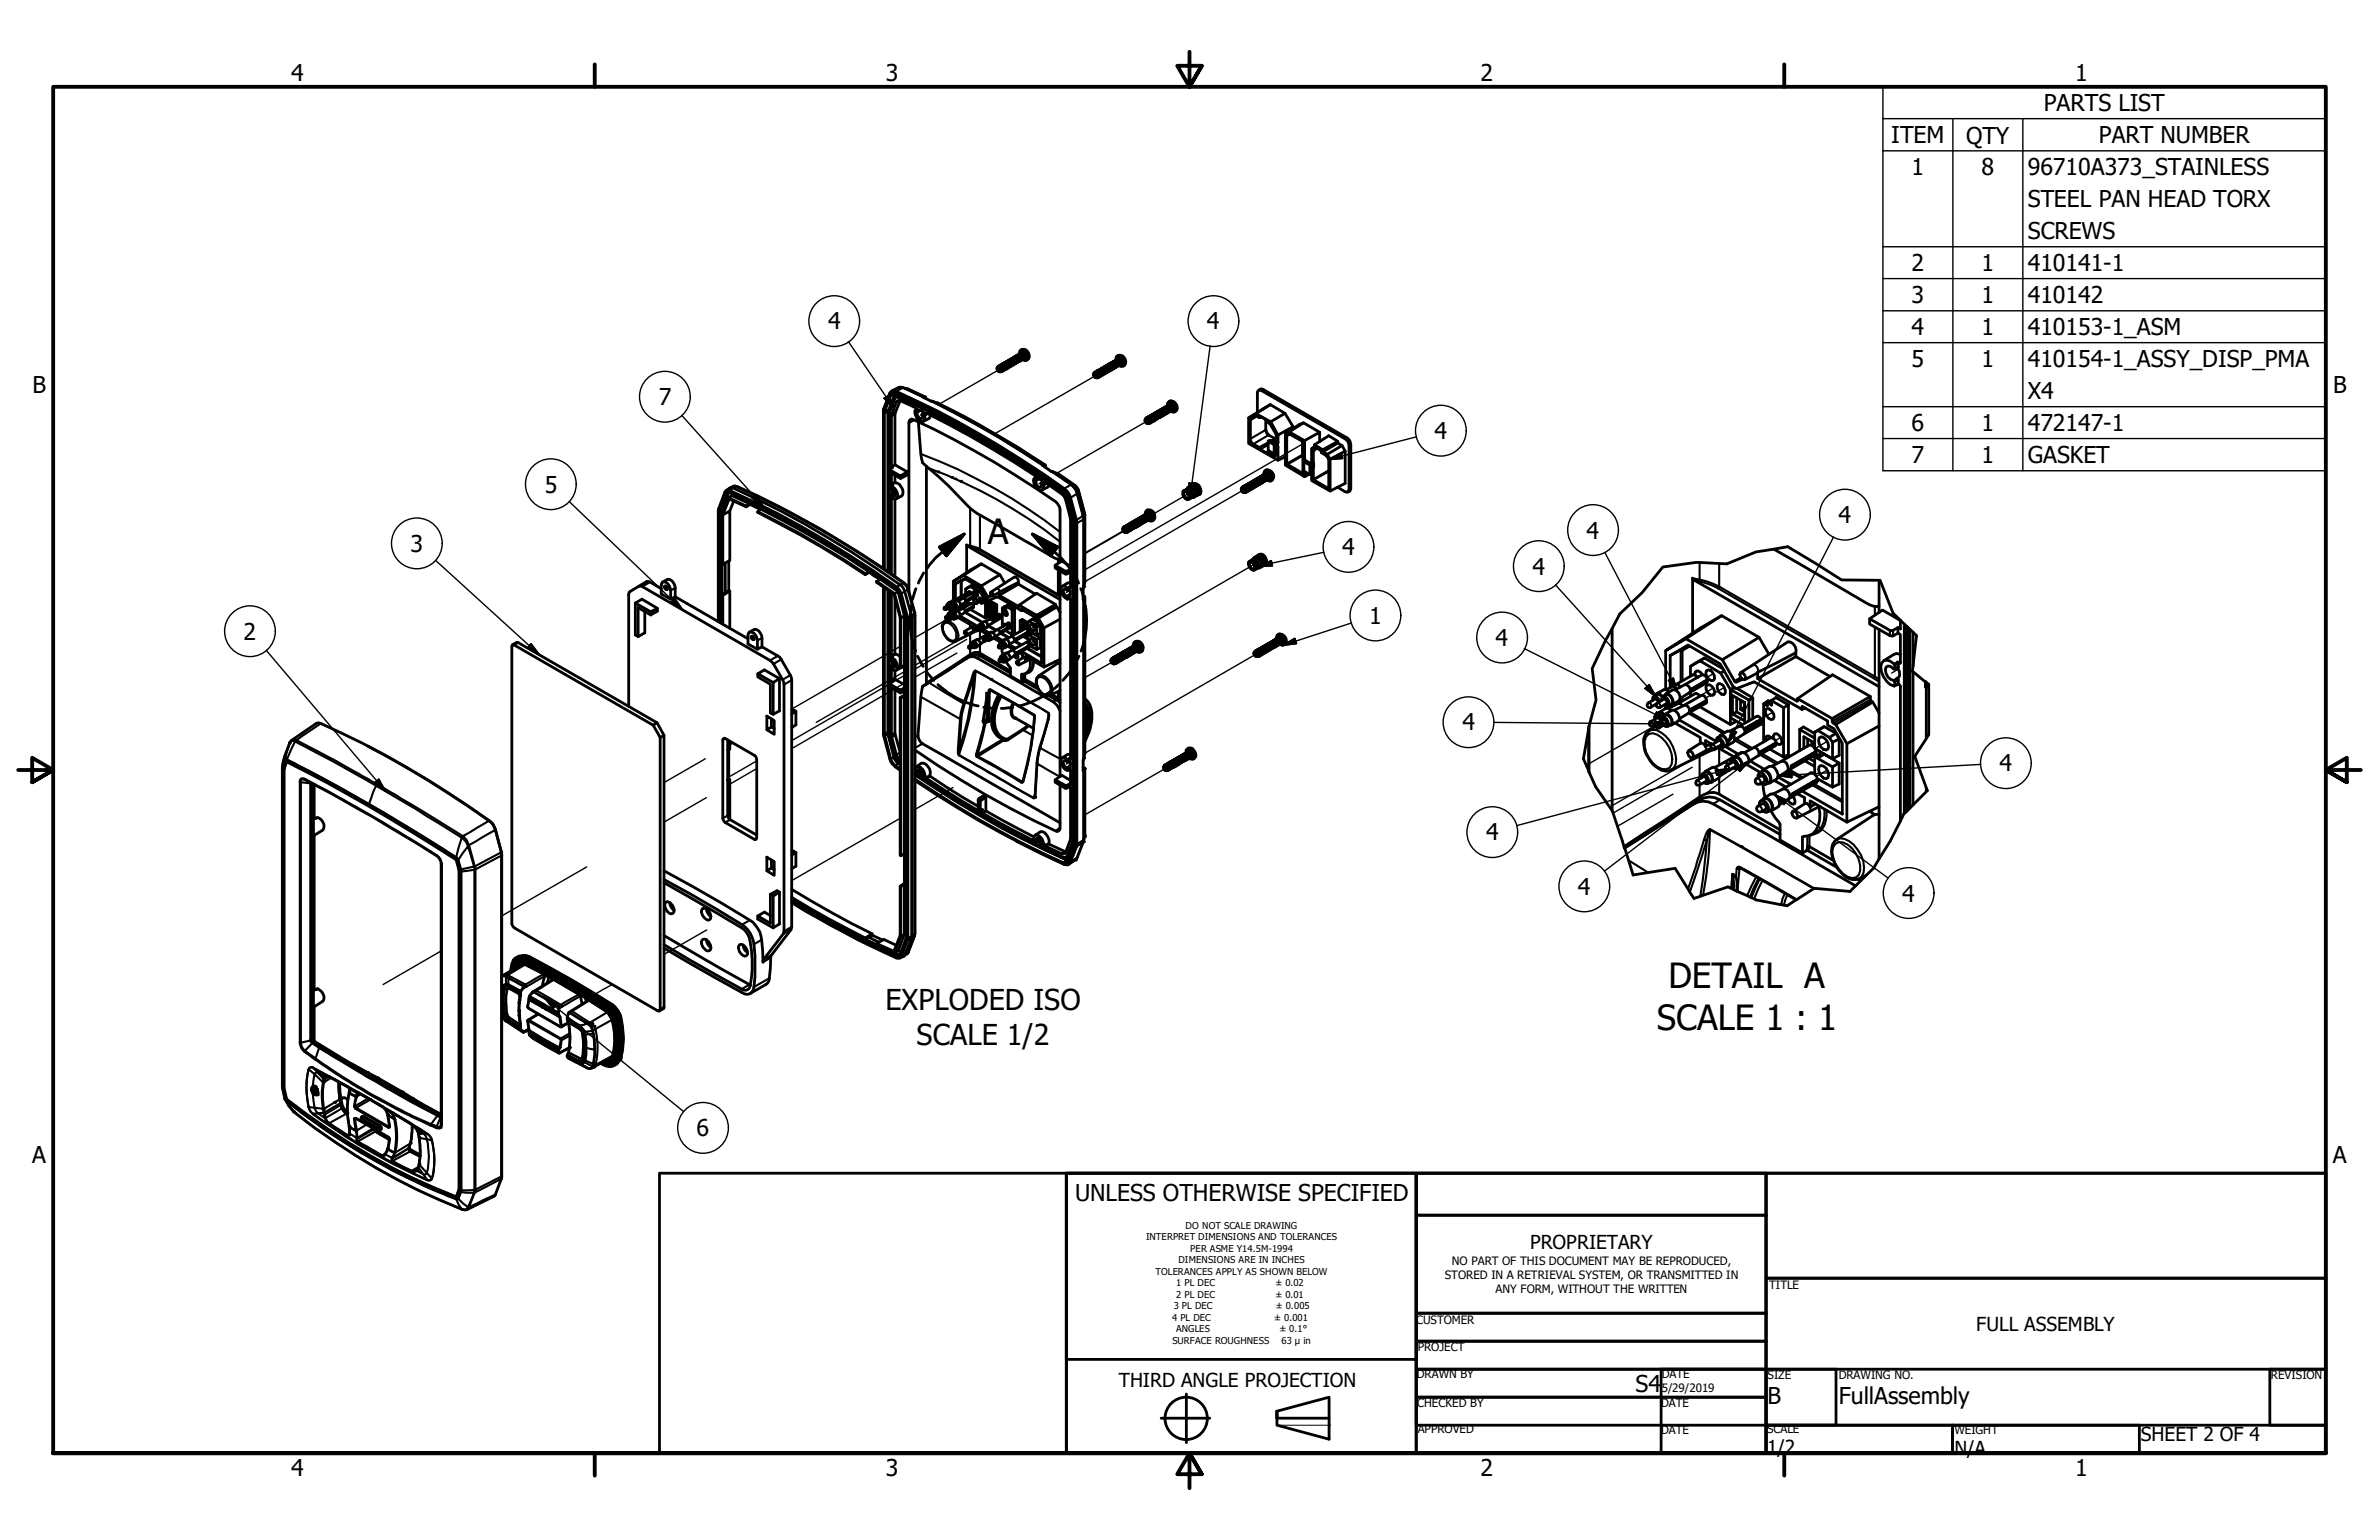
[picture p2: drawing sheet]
<svg xmlns="http://www.w3.org/2000/svg" width="432mm" height="279mm" viewBox="0 0 432 279" stroke-linecap="round" stroke-linejoin="round" font-family="sans-serif">
<defs><g id="words">
<g font-size="6.3">
<text x="179.3" y="98.7">A</text>
<text x="302.8" y="179.3">DETAIL A</text>
<text x="300.7" y="186.8">SCALE 1 : 1</text>
</g>
<g font-size="5.2">
<text x="160.7" y="183.3">EXPLODED ISO</text>
<text x="166.4" y="189.5">SCALE 1/2</text>
</g>
<g font-size="4.2">
<text x="52.8" y="14.7">4</text>
<text x="160.8" y="14.7">3</text>
<text x="268.7" y="14.7">2</text>
<text x="376.7" y="14.7">1</text>
<text x="371" y="20.2">PARTS LIST</text>
<text x="343.3" y="26">ITEM</text>
<text x="356.9" y="26">QTY</text>
<text x="380.9" y="26">PART NUMBER</text>
<text x="347" y="31.8">1</text>
<text x="359.7" y="31.8">8</text>
<text x="368" y="31.8">96710A373_STAINLESS</text>
<text x="368" y="37.6">STEEL PAN HEAD TORX</text>
<text x="368" y="43.4">SCREWS</text>
<text x="347" y="49.2">2</text>
<text x="359.7" y="49.2">1</text>
<text x="368" y="49.2">410141-1</text>
<text x="150.3" y="59.8">4</text>
<text x="219.1" y="59.8">4</text>
<text x="347" y="55.1">3</text>
<text x="359.7" y="55">1</text>
<text x="368" y="55.1">410142</text>
<text x="347" y="60.8">4</text>
<text x="359.7" y="60.8">1</text>
<text x="368" y="60.8">410153-1_ASM</text>
<text x="5.9" y="71.4">B</text>
<text x="347" y="66.6">5</text>
<text x="359.7" y="66.6">1</text>
<text x="368" y="66.6">410154-1_ASSY_DISP_PMA</text>
<text x="423.5" y="71.4">B</text>
<text x="119.6" y="73.5">7</text>
<text x="368" y="72.5">X4</text>
<text x="260.3" y="79.6">4</text>
<text x="347" y="78.2">6</text>
<text x="359.7" y="78.2">1</text>
<text x="368" y="78.2">472147-1</text>
<text x="98.9" y="89.4">5</text>
<text x="347" y="84">7</text>
<text x="359.7" y="84">1</text>
<text x="368" y="84.1">GASKET</text>
<text x="333.7" y="94.9">4</text>
<text x="74.5" y="100.1">3</text>
<text x="243.6" y="100.8">4</text>
<text x="288" y="97.7">4</text>
<text x="278.1" y="104.3">4</text>
<text x="248.5" y="113.2">1</text>
<text x="44.2" y="116.1">2</text>
<text x="271.5" y="117.2">4</text>
<text x="265.4" y="132.5">4</text>
<text x="362.9" y="140">4</text>
<text x="269.7" y="152.5">4</text>
<text x="286.4" y="162.3">4</text>
<text x="345.2" y="163.6">4</text>
<text x="126.4" y="206.2">6</text>
<text x="5.8" y="211.1">A</text>
<text x="423.4" y="211.1">A</text>
<text x="195.1" y="217.9">UNLESS OTHERWISE SPECIFIED</text>
<text x="296.9" y="252.5">S4</text>
<text x="320.8" y="254.6">B</text>
<text x="333.8" y="254.6">FullAssembly</text>
<text x="52.8" y="267.7">4</text>
<text x="160.8" y="267.7">3</text>
<text x="268.7" y="267.7">2</text>
<text x="376.7" y="267.7">1</text>
</g>
<g font-size="3.5">
<text x="277.7" y="226.6">PROPRIETARY</text>
<text x="358.7" y="241.5">FULL ASSEMBLY</text>
<text x="203.1" y="251.7">THIRD ANGLE PROJECTION</text>
<text x="320.7" y="263.7">1/</text>
<text x="324" y="263.7">2</text>
<text x="388.6" y="261.4">SHEET 2 OF 4</text>
<text x="354.8" y="264">N/A</text>
</g>
<g font-size="2.1">
<text x="262.3" y="232">STORED IN A RETRIEVAL SYSTEM, OR TRANSMITTED IN</text>
<text x="263.5" y="229.6">NO PART OF THIS DOCUMENT MAY BE REPRODUCED,</text>
<text x="321.1" y="233.8">TITLE</text>
<text x="271.5" y="234.6">ANY FORM, WITHOUT THE WRITTEN</text>
<text x="257" y="240.2">CUSTOMER</text>
<text x="257.4" y="245.1">PROJECT</text>
<text x="257.2" y="250">DRAWN BY</text>
<text x="301.6" y="250">DATE</text>
<text x="320.8" y="250.2">SIZE</text>
<text x="333.8" y="250.2">DRAWING NO.</text>
<text x="412.2" y="250.2">REVISION</text>
<text x="257.2" y="255.2">CHECKED BY</text>
<text x="301.5" y="255.3">DATE</text>
<text x="301.6" y="252.5">5/29/2019</text>
<text x="257.4" y="260">APPROVED</text>
<text x="301.5" y="260.1">DATE</text>
<text x="320.7" y="260">SCALE</text>
<text x="354.8" y="260.2">WEIGHT</text>
</g>
<g font-size="1.7">
<text x="208" y="225">INTERPRET DIMENSIONS AND TOLERANCES</text>
<text x="215.2" y="222.9">DO NOT SCALE DRAWING</text>
<text x="216" y="227.1">PER ASME Y14.5M-1994</text>
<text x="209.7" y="231.3">TOLERANCES APPLY AS SHOWN BELOW</text>
<text x="213.5" y="233.4">1 PL DEC</text>
<text x="213.9" y="229.2">DIMENSIONS ARE IN INCHES</text>
<text x="231.5" y="233.4">± 0.02</text>
<text x="212.7" y="239.6">4 PL DEC</text>
<text x="213" y="237.6">3 PL DEC</text>
<text x="213.5" y="235.5">2 PL DEC</text>
<text x="231.3" y="239.6">± 0.001</text>
<text x="231.5" y="235.5">± 0.01</text>
<text x="231.6" y="237.6">± 0.005</text>
<text x="212.8" y="243.8">SURFACE ROUGHNESS</text>
<text x="213.5" y="241.7">ANGLES</text>
<text x="232.2" y="241.7">± 0.1°</text>
<text x="232.6" y="243.8">63 µ in</text>
</g>
</g></defs>
<!-- layer: Tweak Trail (ANSI) -->
<g fill="none" stroke="#000" stroke-width=".25">
<path d="M167.6 74.9l-.5 .4M181.4 67.1l-10.8 6.2M198.9 68.1l-18.3 10.6M208.2 76.4l-16.4 9.5M162.4 89.2l-.3 .1M189.2 87.4l-.6 .4M204.2 96.1l-7.3 4.2M215.6 89.6l-18.7 10.9M225.7 88.9l-28.8 16.6M236.2 80.7l-39.3 22.7M163.4 117.3l-19.7 11.4M173.2 111.6l-7.1 4.1"/>
<path d="M173.7 118.5l-7.6 4.4M175.5 116l-9.4 5.4M176.3 107.6l-.4 .3M177.2 114.3l-11.1 6.4M177.4 108.9l-1.3 .7M177.4 107.6l-.7 .3M178.4 108.8l-1.7 1M182.8 111.1l-1.1 .6M183.5 113.3l-.6 .3M187.7 116.3l-1 .5M187.7 113.7l-1.1 .7M194.1 107.1l-.6 .4"/>
<path d="M227.6 102.4l-30.7 17.7M228 118.7l-31.1 18M128 137.7l-7.5 4.3M133 134.8l-.9 .6M137.4 139.4l-5.3 3.1M137.4 138l-5.3 3.1M140.3 130.6l-.3 .1M162.4 120.3l-.3 .2M164.1 121.9l-16 9.2M164.1 124l-20.4 11.8M164.1 122.6l-20.4 11.8M194.1 138.2l-.6 .4"/>
<path d="M202.1 120l-5.2 2.9M211.6 139.4l-14.7 8.4M302.6 130.4l-14.2 8.2M307.1 139.2l-14.3 8.3M309 122.4l-.9 .5M310.6 135.8l-18.4 10.6M311 124.8l-2.5 1.5M311 122.2l-1.2 .7M313 124.7l-3.4 1.9M321.8 129.2l-2.1 1.2M323.2 133.8l-1 .6M331.7 139.7l-2 1.1"/>
<path d="M331.7 134.5l-2.3 1.3M344.6 121.4l-1.3 .7M106.5 157.3l-15.4 8.9M128.2 144.7l-7.7 4.5M163.4 148.5l-19.7 11.3M167.3 140l-.2 .2M173 142.9l-6.9 4M188.9 152.5l-.3 .2M303.7 144.1l-10.1 5.8M80.1 172.5l-10.6 6.1M111.1 178.6l-3 1.7M128.3 168.7l-7.8 4.5"/>
</g>
<!-- layer: Visible Narrow (ANSI) -->
<g fill="none" stroke="#000" stroke-width=".38">
<path d="M160.4 74.2v.2M161.2 74.8v-.2l-.7 .3M161.2 75.1h.2M161.3 74.9h.1M161.4 74.2l-.1 .1v.3M161.5 71.4v.2M161.7 71.8l.7-.4-1.1 2.9-.7 .2M162.4 72l.1 .1M162.4 75.2l-.6 .3M162.5 74.9l-.6 .3M162.6 71.6h.1M162.9 71.8l-.1 .2"/>
<path d="M162.9 71.7v.1M163.1 70.3l.9 .1-.2-.1M163.3 72.6l-.6 .4M164.7 70.5h.1M164.8 70.5l3.2 1.6M164.8 70.5l-.8-.1 3.3 1.5-3.4-1.5-1.3 .6-.1 .2M166 76.2l-1 .5M166.4 74.3l-.2 .2M166.8 74.4l-.4 .2M166.8 74.6l-.3 .2M167.3 71.9l.1 .1zM167.4 71.9l.5 .1"/>
<path d="M167.4 72a162 162 0 0 1 23.5 13.6l3.5 2.3-1.4 .9M167.6 72.1h.4v.2M167.8 74.9l-.4 .2M168 75.1l-.3 .1M168.1 75.2l-.3 .2M168.2 75l-.1 .1M169.1 72.8h.1M169.2 72.8a167.8 167.8 0 0 1 20.1 11.7l-.1-.2v.2M169.2 72.8l1 .4a176.2 176.2 0 0 1 19.5 11.1h-.5M185 64.2l.2-.5a.82 .82 0 0 1 1 .7l.2 .4-.2 .5h-.3l-.3-.1M185.3 63.5a1.09 1.09 0 0 1 1.2 1l.1 .3-.2 .5M185.5 63.4a1.21 1.21 0 0 1 1.2 1.7l-.2 .1"/>
<path d="M185.6 63.4a1.27 1.27 0 0 1 1 1.8M202.6 65.3l.2-.5a1.03 1.03 0 0 1 .8 1.6h-.2l-.3-.2M202.8 64.6a1.36 1.36 0 0 1 1.2 1.6l-.2 .2M202.9 64.5a1.21 1.21 0 0 1 1.1 1.9M203.1 64.5a1.26 1.26 0 0 1 1.1 1.7M211.9 73.6l.2-.5a1.04 1.04 0 0 1 1 .5 1.04 1.04 0 0 1-.1 1.1l-.5-.2M212.2 72.9a.91 .91 0 0 1 1 .6 .83 .83 0 0 1 0 1.2M212.3 72.8a1.36 1.36 0 0 1 1.3 1.6l-.2 .2M212.5 72.7a1.37 1.37 0 0 1 1 1.8M227.6 75.8l-.7 .4M229.3 70.7l-.3 .2M229.7 78l-2.8 1.6"/>
<path d="M230.3 78.9l-2.8 1.7M231.4 79.6l-.6 .3M231.5 79.6v.2M231.6 79.9l-.5 .3M233.8 78.9l-.2 .2M244.5 79.4l-.3 .2M130.4 92.3l.2 .2 .5-.2M131.1 92.6l-.4 .2h-.3v-.2M131.6 89.3l.2 .2 .5-.2M132.8 89.9l-.5 .3M133.8 88.3a2.2 2.2 0 0 0-1.5 .9v.1M161.5 85.3v.4"/>
<path d="M162.1 88l-.4 .2M162.1 89.5l-.3 .2M162.4 87.4l-.6 .4M162.6 87.6l-.7 .3M167.1 82.4a97.4 97.4 0 0 1 25.3 14.1M168.6 85a86.1 86.1 0 0 1 23.8 13.3M175.5 98.9l.6 .1M175.7 99.1l.4 .1M176.1 99.2l1.7 .6M176.1 99v.2M176.1 99l1.8 .6M176.1 92.2v6.8"/>
<path d="M177.8 99.8l14.1 8.1M177.9 99.6l14.1 8.2v-4.5M177.9 99.6l-.1 .2M177.9 93.4v6.2M188.1 86.6l-.3 .2M188.3 86.8l-.3 .2M188.4 87l-.3 .2M189.3 84.5h.4v.3M189.4 87.5l-.3 .2M189.7 84.3v.2M189.7 87.8l-.3 .2M189.9 87.6l-.5 .3"/>
<path d="M190.8 85.5h.1M190.9 85.6l3.9 2.6 .3 .4 .4 1-.2-.6-.9-1.1 .7 .2M191 85.6h.1M191.1 85.7l.9 .2 3.1 2.2M192 85.9h.1M193.2 89.4v.1M193.7 90l-.2 .1M194 90.4l1.5-.8 1 4-1.4 .8M194.7 94.2h.1M194.7 94.4h.1M195.1 88.1l.4 .4 .3 .5M195.2 94.9h.3l1.2-.7v12.4"/>
<path d="M195.8 89l1 4.1-.2 .5-1.1-4zM196.5 93.6l.2 .6zM196.8 93.1l.1 .3M196.9 93.4v12.1l-.2 1.1v-12.4zM207.9 93.3l.1-.5a1.04 1.04 0 0 1 1 .5 1.04 1.04 0 0 1 0 1.1l-.6-.1M208.1 92.6a1.24 1.24 0 0 1 1.1 1.9M208.3 92.5a1.24 1.24 0 0 1 1.1 1.9M208.4 92.5a1.27 1.27 0 0 1 1 1.8M229.4 86.1v-.3l.2-.2a1.03 1.03 0 0 1 .9 1.6l-.6-.1M229.6 85.4a1.24 1.24 0 0 1 1.1 1.8M229.8 85.3a1.09 1.09 0 0 1 1.2 1l.1 .4-.2 .4M229.9 82.2h.1"/>
<path d="M229.9 85.2a1.37 1.37 0 0 1 1 1.9M230.2 80.7l-1.5 .8M230.2 80.3l-1.7 .9M230.4 81.9l-.3 .1M231.6 82.4l-.5 .3M232 80.3v.8M236.4 82.5l-2.8 1.6M236.4 85.9h.1M236.5 82.7l-2.8 1.6M239 81.3h-.1M239 81.3l-.1 .1M239.1 81.3l-.7 .4"/>
<path d="M241.2 88.5l-.2 .1M241.2 85.5l-2.8 1.6M241.2 85.3l-2.8 1.6M245.2 80.7l-.3 .1M245.2 88.6l-.3 .2M94 116.6l-.7 .4M118 105.6l-1.4 .8M122.6 106.7l-.9 .4M138.3 115.8l-.8 .4M141.2 119l-1.4 .8M141.8 119.6l-1.4 .9M162.1 119.1l-.4 .2"/>
<path d="M162.4 118.6l-.6 .3M162.6 118.7l-.7 .4M163 107.3l-.6 .3 .6-.2M164.1 105.8l-1.3 .7-.2 .3M164.1 111.7l-.5 .3M164.8 106.9l-1.2 .8h-.3M166.1 111.2l-1.5 .9-.2-.1M166.1 111.6l-.6 .5-.8 .4-.2-.2M171.3 113.3a.87 .87 0 0 1 1.4 0 2.2 2.2 0 0 1 .7 2.8 1.12 1.12 0 0 1-1.6-.5 2.35 2.35 0 0 1-.5-2.3zM171.4 112.8a1.58 1.58 0 0 1 2 .9 2.88 2.88 0 0 1 .4 2.4l-.3 .2M171.4 110.2l.3 .1v.3M171.6 111.9l.3 .1v.3"/>
<path d="M172.2 112.1l.3 .1v.3M172.3 110.2l.2 .2v.2M174.4 109.8v.3M174.6 109.7v.3M175.1 111.1l3.1 1.9M175.1 105l-.7 .4v2.9M175.2 105.1l-.6 .4v2.7M175.3 111.1l3.1 1.8M175.8 117.2l.3 .3v1.2M176 119.1l-.5 .3M176.1 115v2.1M176.7 114.2v.2l-.1 .2"/>
<path d="M177.2 114l.3 .1v.3M177.8 114.3l-.7 .3M177.9 114.3v1.5M177.9 117v1.5M177.9 119l-.5 .4M178.5 115.9l.3 .2v.2M179.3 113.6l1.4 .8M179.5 113.5l1.4 .8M179.8 107.9l-.5 .4M179.9 108l-.5 .3M180.9 106.7a.5 .5 0 0 1 .5 .7M181 108.3l-.5 .2"/>
<path d="M181.3 117l.3 .2v.3M181.4 119.6l.3 .1v.4M181.5 114.9l1.5 .9M181.7 114.8l1.5 .8M184.1 116.4l1.2 .7M184.3 116.3l1.2 .7M185 110h-.1M186.1 119.6l.1 .4-.1 .1M186.3 117.7l2.7 1.6M186.5 117.5l2.5 1.5M187.5 119.8a2.08 2.08 0 0 1-.9 2.2M187.6 120a1.76 1.76 0 0 1-1.4 2.2"/>
<path d="M191.6 109.9l-3.4 2M191.6 110l-3.4 2M191.9 107.9l.1-.1 .4 .3M191.9 107.9l.5 .4M192 101.5v.7M193.4 103.6v.5M193.6 103.6v.5M194 107.9l-.3 .2M194.1 106.5l-.4 .2M194.1 106.6l-.3 .2M194.1 108.5l-.3 .1M194.1 108.1l-.3 .2"/>
<path d="M194.1 106.9l-.3 .2M194.3 106.5l-.1 .1M196.6 108.8h.1M196.6 106.7v2.1M196.6 108.8l.1 .1M196.6 108.1l.2 .1M196.6 108.7l.1 .1M196.7 106.6h.1M196.7 108.8v28.9M196.7 106.6l-.1 .2M196.7 108.8h.1M196.7 108.8l.2-.5v28.4l-.2 1"/>
<path d="M196.8 108.2l.1 .1M196.8 108.2h.1M196.8 108.2l-.2 .4M205.7 117.2l.2-.6a1.03 1.03 0 0 1 .9 1.6l-.2 .1-.3-.2M206 116.5a1.36 1.36 0 0 1 1.2 1.6l-.2 .2M206.1 116.4a1.21 1.21 0 0 1 1.1 1.8M206.2 116.3a1.26 1.26 0 0 1 1.1 1.8M231.7 115.9v-.3l.2-.2a1 1 0 0 1 1 .5 1 1 0 0 1-.1 1.1l-.5-.2M231.9 115.2a1.27 1.27 0 0 1 1.3 1.6l-.2 .2M232.1 115.1a1.24 1.24 0 0 1 1.1 1.8M232.2 115a1.45 1.45 0 0 1 1.1 1.8M306.5 117.1l-1.4 .8v5.8"/>
<path d="M306.7 117.3l-1.3 .7v5.5M307.2 104.9l1.3 .3M307.7 105.3l.7 .2M308.4 105.5l2.4 .7 1 .5M308.5 105.2l1.3 .3 2.2 .9-.2 .3M308.5 105.2l-.1 .3M308.5 102v3.2M311.8 106.7l28.3 16.4M312 102.2v4.2l28.3 16.3v-9M340.3 110v1.6M343 114.4v.9M343.6 114.4v1"/>
<path d="M51.2 139.4l.6-1.5 .1-.1 10.3 5.4 7.3 4.2 13.4 8.2 .7 2.1v.4M51.2 139.3v57.9l.6 2.1M51.4 139.5l.2-.1v57.8l-.2 .1M51.6 139.1v.3M51.6 137.4l-.4 1.9M51.6 139.4h.1M51.6 139.1l-.2 .1M51.8 137.9v-.2l.3 .1 1.4-3.2-.2-.2-.5 .1-.2 .2-1.3 4.4M51.9 138.1l.1-.1-.4 1.1M52.1 138.2h.1a297.3 297.3 0 0 1 30.7 17.6l-.2 .2M52.1 138l-.5 1.4M52.1 137.9l1.3 .5 5.5 3 8.1 4.5 1.3-3.3 7.3 4.3 8.2 5.1-1 3.5-7.5-4.7-8.3-4.9"/>
<path d="M52.6 134.8l-1 2.6M53 134.3l.2-.1 .6 .1-.3 .3 .3-.3M53.6 134.6l7.5 3.9 7.2 4.1 .2-.3 3.2 1.8 12.3 7.6-.2 .3M58.2 131.3l-4.4 3 7.4 3.9 7.3 4.1M131.6 134l-.4 .2M143.4 122.5l-1.4 .8M143.7 123.4l-1.4 .8M161.2 133.2l-.6 .3M161.2 132.8l-.7 .4M161.2 133.2l.2 .1M161.3 133.5h.1M161.5 124.1v.6"/>
<path d="M162.1 120.7l-.3 .1M162.3 137.4l-.6 .3M162.4 133l-.6 .3M162.5 137.5l-.1 .1M162.5 133.3l-.6 .4M162.9 138l-.1 .2M163.1 138.5l-.6 .4M163.4 136.5l-.7 .4M166.6 133.4l-.5 .3M167.1 126.4l7.1 4-.3 5.6v.7l.2 .3M167.4 134.9l-1.3 .8M168.7 123.6l.1 .1"/>
<path d="M168.9 123.6l-.6 .4M173.9 136h.2v1M174.1 137l13.5 7.8 .3-.3 .4-5.9 4 2.3M174.9 127.6l.2 .2-.6 2.6-.1 .1-.2-.1 .1-.5zM175.1 127.8l1.7-5.2a54.8 54.8 0 0 1-2.7 13.4l.4-5.6M176.5 122.6a.94 .94 0 0 1 .5-.9l7.7 4.3 5.6 3.3a4 4 0 0 1-.4 2.6l-1.1 3.8 3.6 2M177 121.7l-.2 .9h-.3l-1.6 5-6.3-3.8M177.2 136.8l.2 .1v.2l.1 .1-.1 .2M178.7 131.1l-.1 .1h.3M178.8 131.1l.1 .1M179.1 125.7l-.7 5.1M179.1 125.7v4.8l-.6 .3v.3"/>
<path d="M179.1 125.7l.2 1.7h-.2l-.6 3.4h-.1M179.1 130.7l-.5 .3 .2 .1M179.1 130.7h.2M179.3 130.5l-.2 .2M179.3 130.5h-.2v.2M179.3 130.5l.2 .1M179.3 127.4v3.1M179.3 130.7l.2 .2-.6 .3M179.3 130.7l-.5 .4M179.4 126l.1-.7 .1-.3 4.2 2.4 4 2.4a48.1 48.1 0 0 1-2.1 12.1l-.3 .1-4.6-2.7-3.6-2v-.5l1.4-5.6-.2-.2v-.2M179.5 130.6l-.2 .1M179.5 125.3h.2l-.2 2"/>
<path d="M179.5 130.6v.1M179.8 125.2l-.1 .1 .2-.1M179.8 125.1v.1M180.3 130.4h.2M181.2 126a7.8 7.8 0 0 0-.9 6.6l.8 1.1 .9 .4-4.6 2.8 .8-2.9 .7-2.8M181.5 126.1a7.6 7.6 0 0 0-.9 6.7l1 1M181.5 126.2a8.8 8.8 0 0 0-1 5.9l.7 1.3 .5 .5M181.8 126.3a8.4 8.4 0 0 0-1.1 5.7 2.61 2.61 0 0 0 2.1 2l2.8-1.7M182.1 134l-.1 .1 .1 .3 .1-.4M182.2 134.4h-.1l-4.6 2.8 2.4 1.3 5.6 3.3 .2-.1M182.9 134.3l-.7 .1M182.9 134.3l-.1-.3-.5 .1-.1 .3"/>
<path d="M183.8 127.5a2.33 2.33 0 0 0 .2 2.8l.6 .1M184.1 127.6a2.03 2.03 0 0 0 .1 2.6M185.5 122.3l-.1 .1M185.9 122.3l-.1 1.3M186.1 122.2l-.1 1.4M186.5 131.6l-.9 .7M186.8 131.7l-1.1 .8-.1-.2M187.4 133.4l-1.7-.9-2.8 1.8M187.6 129.6v.1M187.8 130v.1M188.4 123a1.18 1.18 0 0 1 1.5 .4 1.9 1.9 0 0 1 .4 2.6 1.98 1.98 0 0 1-2.1-1.7v-.6zM188.5 122.6a1.53 1.53 0 0 1 1.9 .9 1.99 1.99 0 0 1 .2 2.7"/>
<path d="M188.7 135.6l-.4 3-.1-.2M190.2 130.5l.1 .1M190.3 130.3v-1l-11-6.4-2.3-1.2a53.8 53.8 0 0 1-2.9 15.3l13.5 7.8 .3-.7M190.3 129.3l.1 .4M191.8 127l-.7 .3M192 125.5v1.1M194 139.1l-.3 .2M194.1 137.6l-.4 .2M194.1 137.7l-.3 .2M194.1 138l-.3 .2M194.1 139.3l-.3 .1M194.1 139.6l-.3 .1"/>
<path d="M194.3 137.6l-.1 .1M196.6 139.8l.1 .2zM196.6 137.9l.1 2.1M196.6 139.2l.2 .1M196.7 140v12.4l-1.2 .8h-.3M196.7 137.7l-.1 .2M196.7 139.9l.2-.5v12.2l-.2 .7v-12.3M196.8 139.3l.1 .1M196.8 139.3l-.2 .4M196.8 139.3h.1M196.9 126.9a3.7 3.7 0 0 1 1.2 3.5l-.4 2.4-.8 1.7M196.9 131.3l.1 .1"/>
<path d="M196.9 129l.1 .1M215.3 136.6l.2-.5a1 1 0 0 1 .9 .5 1 1 0 0 1-.1 1.1l-.5-.2M215.5 135.9a1.21 1.21 0 0 1 1.2 1.6l-.2 .2M215.6 135.8a1.27 1.27 0 0 1 1.3 1.6l-.2 .2M215.8 135.7a1.35 1.35 0 0 1 1.1 1.8M299.2 132.7l.6-.3 .9 .1a6 6 0 0 1 3.5 6.1l-.4 .7-.5 .4M299.2 127.5h.2l.3 .3 .1 .3-.1 .2M299.3 133.2a2.91 2.91 0 0 1 3.1 1.5 4.7 4.7 0 0 1 1 4 1.58 1.58 0 0 1-2.6 .4 4.8 4.8 0 0 1-2-5.4zM299.6 130.9h.2l.2 .3 .2 .3-.2 .2M300.7 131.3h.2l.3 .2v.5M300.9 127.5l.4 .3v.5M305.1 126.7v.6"/>
<path d="M305.4 126.5v.6M306.5 129.4l6.3 3.7M306.8 129.2l6.3 3.7M308.5 137.2v4.2M309.6 135.4l.1 .4-.2 .5M310.8 135.1h.2l.2 .2v.5M311.8 135.7l-.6 .4-.7 .1M312 135.8v3M313.3 138.9h.3l.2 .3v.6M314.8 134.3l3 1.7M315.2 134l2.9 1.8M316 122.9l-1.2 .7"/>
<path d="M316.1 123.1l-1 .7M318.1 120.7a.92 .92 0 0 1 .9 1.3M318.4 123.7l-1.1 .4M319.4 136.9l3 1.7M319.8 136.7l2.9 1.7M324.5 139.8l2.4 1.4M324.8 139.6l2.4 1.4M326.3 127.1l-.2 .1M339.5 126.9l-7 4M339.7 127.2l-7 4M340.1 123.1l.2-.4 .8 .6M340.1 123.1l1 .6"/>
<path d="M344.3 123.1l-.6 .3M344.4 120.1l-.6 .4M344.6 120.3l-.7 .4M344.6 124l-.7 .3M344.6 123.4l-.7 .4M344.6 121l-.7 .3M344.9 120.1l-.2 .2M349.4 123.7v1M349.4 124.7l.2 .1v9.3M349.5 124.5l.1 .3M349.5 124.5l.2 .2M349.5 124.5l-.1 .2"/>
<path d="M349.6 124.8v9.2M349.7 124.7l-.1 .1M349.8 123.9l-.3 .4M349.9 124.1l-.2 .6M350.1 124.1v9.2M54.4 141.9l.1-.5a.49 .49 0 0 1 .7-.1l14.1 7.8 8.9 5.4M54.4 141.9v47.2M55.2 141.4h-.2a.45 .45 0 0 0-.4 .5h-.2M55.2 141.3l.1 .1M56.3 142.1l.3-.1zM56.4 142l-.1 .1-1.7-.2v47.3l1.7-.4v-46.6M56.6 142v46.7l.3-.2"/>
<path d="M57 148.3l-.1 .1M57.1 142.3l.1 .1M57.1 148.5l-.2 .1M57.7 148.3l-.4 .2M64.1 144.3l1.1 .6M78.2 154.5a3 3 0 0 1 2 2.3M78.2 154.5v.1M79.2 155.1v.2M80.1 156.7l.1 .1M80.2 156.8v47.2M82.7 155.6l.5 .4 1.8-2.5 1 3.7-2.3 .5-.6-1.7M82.9 156h-.1"/>
<path d="M83.4 157.6l-.2 .1M83.5 157.7v57.9M83.5 157.8l-.2 .1M83.6 157.7l.2 .2v.2h-.2M83.6 158.1v57.8M83.8 158.1l2.3-.3v58.1l-1.2 .1h-1.1zM84.9 153.4l.1 .1 .2-.1 1 3.8h-.2M86.3 157.7v58.1l4.8-2.4v-.1M86.3 157.7l-.1-.5h-.2l.1 .6M86.3 157.7l-.2 .1M88.9 149l-.1-.1-4.8 2.8 .8 .8 .3 .9h-.2l-.4-.7-.7-.7 .2-.3M89.9 150.5l-4.7 2.9"/>
<path d="M91 154.6l-4.8 2.6M91.1 155.1v.1l-4.8 2.5M132.1 148l-.9 .5M132.5 148.7l-.9 .5M137.4 152l-.5 .3M166.8 140l-.3 .1M168.1 141l-.3 .1M168.8 140.7l-.7 .3M168.8 140.8l-.7 .4M177.5 145.2l.4 .2M177.5 146.6l.4 .3M177.7 144.9l.4 .3"/>
<path d="M185.6 141.8l-.2 .2M185.7 141.7h.1M187.3 153.1l6.3 3M187.8 144.5l-.2 .3M188.4 152.5l-.3 .2M189.7 153.3l-.3 .1M190.4 153l-.7 .4M190.4 153.2l-.6 .3M192.4 150.2l-.8 .5M193 156.7l.2 .1M193.2 155.6v.2M193.3 154.5l-.6 .4"/>
<path d="M193.4 142.5v.5M193.5 155.5l.2 .1M193.6 156.1h.3M193.6 156.1l-.6 .4M193.6 142.5v.5M193.7 155.8l-.1 .3M194 155.7l-.1 .1M194.1 155.6l-.3 .1M194.7 152.7l.1 .1M194.7 152.5l.1 .1M194.9 152.8h.1M195 152.6l-.1 .1"/>
<path d="M195.1 153.6h.3l1.1-.8-1 2.8M195.5 155.6l-.3 .4M195.5 155.6l-1.2 .9-.3-.1M195.5 155.6h.1M196.7 152.7v-.4l-.1 .5M196.9 151.6l-.1 .2M295.6 156.1l3.5 2.2M308 141.6h.2l.3 .3v.5M308.4 145.2l-1.2 .8M308.5 142.4v2.2M309.3 152.3l.6-1.5 .5-.4 8.4 4.7 10.4 6.1M310.4 150.4v.2l18.8 10.6"/>
<path d="M312 141.1v3M312.2 145.1l-1.2 .8M314.5 158.6l.1 .8 .2 2.1M315.1 159.2l.1-1.6a.38 .38 0 0 1 .6-.3l10.3 5.9M315.8 157.3l.1 .2M315.8 157.5l-.1 .2-.5-.1M316 157.5l-.3 .2-.4 4M318.8 159.1l-1.7 3.4M318.9 141.2h.3l.3 .3 .1 .5-.1 .2M319.2 146.2h.2l.3 .4 .1 .4-.1 .3M319.2 159.3l-1.6 3.5M319.4 159.4l-1.5 3.5"/>
<path d="M319.9 159.7l-1.5 3.4M327.4 151.8l-.2 .1M328 151.7v1.9l-.1 .8M328.4 151.6v2l-.2 .8M328.5 146.4l.1 .7-.2 .2M328.9 142.4l5.5 3.1M329.3 142.2l5.1 3M331.2 146.8a4.3 4.3 0 0 1-1.6 4.3M331.5 147a4.2 4.2 0 0 1-1.5 4.1l-1.3 .3M333.1 153.1a2.29 2.29 0 0 1 3.1 .8 4.9 4.9 0 0 1 1.2 4.9l-.5 .4a2.91 2.91 0 0 1-3.1-1.5l-.7-1-.6-2.1 .2-.9zM333.3 152.3l.7-.2a4.2 4.2 0 0 1 3.2 2.1 4.7 4.7 0 0 1 .7 4.8l-.5 .4M349.6 142.7v1"/>
<path d="M349.6 142.9v.7M57 179.4l-.1 .1M57.1 179.6l-.2 .1M57.7 179.4l-.4 .2M91.1 178.3l.2 .8-.2 3.2 .3 1.5M91.2 177h.4l.2 .1M91.6 179.3a13.6 13.6 0 0 0 0 4.6h.4M91.6 178.7a1.41 1.41 0 0 1 1.2 .4l1.6 .9v.1l-2.1-1.1a.49 .49 0 0 0-.7 .1 14 14 0 0 0 .1 5.3l.4 .6 2.3 1.4v.3l-1.6-1.1a2.57 2.57 0 0 1-1.6-2.6v-2.9l.2-1.1zM91.6 176.8l.5 .1M91.8 177.2l-.6-.1-.1 .1M91.8 177.1l3.2 1.8M91.8 177.1v.1l.1-.1"/>
<path d="M91.9 178.6v-.1l.4 .1v-1.1l2.6 1.4M92.1 179.6l-.1-.1a12.5 12.5 0 0 0 0 4.4M92.1 176.9l3.3 1.7-.4 .3M92.1 176.9l-.3 .2M92.3 178.8v-.2l2.2 1.2-.1 .2h.2v.1h-.2M92.3 177.4l-.5-.2 .1 1.3a.52 .52 0 0 0-.5 .6M92.3 179v.1a.4 .4 0 0 0-.4-.1 .4 .4 0 0 0-.3 .3l.4 .2 .2-.2h.3l-.2-.2 2.1 1M92.5 179.4l2.1 1.1M92.7 176.1l.1-.5a1.14 1.14 0 0 1 1.1-1.4l.5 .1a151.1 151.1 0 0 1 15.8 9.2 4.9 4.9 0 0 1 1.3 3.2 12.7 12.7 0 0 1-.3 6.1 .94 .94 0 0 1-1.5 .4l-.7-.4M92.9 174.8l.1 .1M93 175a1 1 0 0 1 1.6-.6 137 137 0 0 1 15.5 9.1l.8 1a14.3 14.3 0 0 1 .5 7.6 1.12 1.12 0 0 1-.5 1.1 1.12 1.12 0 0 1-1.2 0l-.6-.4M93.3 175.1l-.3 .9"/>
<path d="M93.3 175.1l-.3-.1-.2 1.1M93.5 174.1a1.32 1.32 0 0 1 1.2 0h.2M93.5 174.9l-.2 .2M93.7 174.4l-.3 .3-.1 .4M93.7 175h-.2l-.2 .8M94 174.6l-.1 .2M94.1 174.8h-.2l-.2 .8M94.1 174.4a.66 .66 0 0 0-.6 .6M94.2 173.6l.3-.1 .7 .3 .2-.2M94.2 174.5v.1M94.4 174.8v.3M94.6 174.4l.1-.3a214 214 0 0 1 15.1 8.7h.2"/>
<path d="M94.6 174.4l.1 .2M94.9 173.4l.8 .2M94.9 179.2l-.4 .6h.1M94.9 174a214 214 0 0 1 15.1 8.7l.1-.2M95 173.4l.8 .2-1-.2M95 178.9l.1 .1v.3M95 178.9l-.1 .3 .2 .1M95.1 173.8l-.2 .2a1.19 1.19 0 0 0-1.6 .2M95.1 179.3l-.5 .7M95.2 173.8a153.6 153.6 0 0 1 15.2 8.7l.1-.2M95.2 173.9h.1M95.3 173.4l.7 .1"/>
<path d="M95.4 174.9l-3.3 2M95.6 179l-.5 .3M95.7 173.6a144.9 144.9 0 0 1 15.1 8.7h-.1M95.7 173.6l-.1 .1M95.8 173.6l.2-.1a181.4 181.4 0 0 1 15.1 8.7h-.2a171.8 171.8 0 0 0-15.1-8.6zM96 173.5h.1M96.7 180l.1-.1 .1 .1M97 180l.3-.3 4.5 2.6-.4 .2zM98.7 176.7l-3.3 1.9 .2 .4M99.6 177.2l-.7-.1-3.3 1.9M100.3 177.5v.3M100.6 177.7l-2.4 1.5-1 .5"/>
<path d="M136 178.6l-1.4 .9M136.1 166.9l-1.4 .9M138.2 170.5l-1.4 .8M139.6 177.5l-2.8 1.6M139.9 173.7l-1.4 .9M140 173.3l-1.4 .8M143.6 168.7l-1.4 .7M143.7 168.1l-1.4 .9M163 172.5l-.6 .3M163.1 173.2l-.5 .4 .1 .2M164.1 169.5l-.5 .3M164.8 172.8l-1.2 .7h-.3v-.1"/>
<path d="M166 169.7a1.9 1.9 0 0 1-1.6 .8v-.1M166.1 169.4l-.6 .5-.8 .3-.2-.1M306.4 161.3l1.4-4 1.5-5 .5 .1-3.1 9.5M309.1 162.4l1-6.7 .3-5.1-.4 .7-.2 1.1-.7 7.3-.5 2.9M314.2 161.2l.3-2.6v2.7M324 162.1l-.5 1-.2 1M324.4 162.3l-.6 1.9M51.3 197.5v.1M51.6 197.2v.2M51.6 197.5l-.2 .1M51.7 199.3h.1M51.8 199.3l.1 .3a115.3 115.3 0 0 0 31 18l.2-.2 .5-1.2v-.3"/>
<path d="M51.8 199.5a105.9 105.9 0 0 0 22 14.1l3.1 1.5 5.8 2.5M52 199.2l-.1 .1M52.1 199.8a8 8 0 0 0 3.5 3.7 120.5 120.5 0 0 0 28.2 15.9l-.6-.8-.4-1h.3v-.2M52.2 199.5l-.1 .1M54.4 189.1a2.4 2.4 0 0 0 1.5 2.2 121.5 121.5 0 0 0 19.4 11.6l3.4 1.5a1.02 1.02 0 0 0 1.3 .1l.2-.5M54.4 189.1l.2 .1 .2 .7 .6 .7 1.2-1.3M55.2 190.8l.2-.2 1.9 1.4 .6-1.9 1.6 1a278.7 278.7 0 0 0 19.9 11.3l.1-.1M56.1 193.7l.3-.1 .4 .1 1.7 .9a332.5 332.5 0 0 1 17.3 9.9l2.2 1.6a2.15 2.15 0 0 1 .5 1.5 12.5 12.5 0 0 1-.2 6.5l-.3 .1a12.2 12.2 0 0 1-3.6-1.5l-5.3-2.8a99.4 99.4 0 0 1-12.3-7.7l-.4-.5a2.65 2.65 0 0 1-.5-1.6 11.8 11.8 0 0 1 .2-6.4zM56.3 188.7h.3l.2 .5M56.6 197.2h.1l-.1 .1a.74 .74 0 0 0 .2 1.1l-.3-.7zM56.6 188.7l-.3 .1 .2 .3 .1 .2 .2-.1M56.6 189.3l1.3 .8 .2-.2"/>
<path d="M56.8 197.2a.9 .9 0 0 0-.1 .9 .9 .9 0 0 0 .9 .5M56.8 197.5v.1M56.8 198.4l.5 .2h.3M56.8 197.2a.72 .72 0 0 0 .1 1h-.1M56.8 193.7a.58 .58 0 0 0-.8 .3M56.8 189.2l.2 .1a366.4 366.4 0 0 0 23.1 13.3M56.8 189.2l-.2 .1M56.9 198.2a.58 .58 0 0 0 .8 .2M57 197.7h.1M57 197.1l.1 .6M57 197.9h.3h-.2M57 197l.1 .7"/>
<path d="M57.1 197.7h.1M57.1 192.2l.2-.2a115.7 115.7 0 0 0 20.9 12l1.2-1.6 .5 .4 .2-.2-.2 .2h.2M57.1 197.7l.2 .1M57.1 189l-.3 .2M57.2 197.2l.1 .7-.3-.1v-.8l.1 .1v.6h.2M57.3 197.2v.1M57.3 197.6l.2-.1v.3h.1h-.1v-.2M57.3 197.8l.1 .1M57.4 198.3l.1-.5 .1 .3-.1 .2M57.6 197.7l.1 .5-.4 .2M57.7 194.6l1.2 .7-.2 .5zM58.6 196.3h.2a15.3 15.3 0 0 0 0 4.9"/>
<path d="M58.7 195.8h.2l-.1 .5h-.2zM58.7 195.8h.2M58.8 195.6h.2l-.1 .2M59 195.2l.1 .1-.1 .3 .5-.3M59 195.2l.1 .1M59 195.2l.2-.1 .5 .2 3.5 1.9 .2 .3M59.1 195.3h.1M59.2 195.2l-.1 .1M59.7 195.3l-.8 .5M60.1 195.6l-1.3 .7M61.5 196.3v1.8l.2 1.3M61.6 196.4l.1 1.7 .3 2.1-.2 .1"/>
<path d="M63.4 198.3h.1M63.4 198.2v.2M63.4 197.5h.1M64.2 193.2l2.5 1.4M64.6 198.9l.2 .1-.3 1.7 2.3-1.4M64.7 198.2h.2M64.8 198.9v.1M64.9 198.2h.1M64.9 198.2l-.1 .7h-.2h.2M64.9 198.2h-.2l-.1 .7-1.2-.7 .1-.6 1.2 .6 .1-.1 2.3 1.4-10.3-5.8 .9 .9a.48 .48 0 0 0-.6 .3l-1.1-.9a15.6 15.6 0 0 0 0 6.9l1.1 .1-.3-2.6 .6 .4a.66 .66 0 0 0 .4-.6 .66 .66 0 0 0-.4-.7v.7a.49 .49 0 0 1-.6-.5l.3-2.8 1.5 1.4a15.3 15.3 0 0 0 0 4.9M65.5 198.5l-.7 .4M66.5 194.6h.1l1.9 1"/>
<path d="M67 199.3v.1l10.5 6.3a3.3 3.3 0 0 1-2.4-1.4l-.4-.3M67.1 199.5l2.2 1.2 1.8 1.3v-.2l3.5 2.2M67.2 199.5l-2.6 1.5-.1-.1v-.2h-.2M68.5 195.6l4.5 2.5M68.5 195.6h-.2M68.5 195.6h.1M73 198.1l1.7 1.2M73 198.1l-.2 .1M73 198.1h.1M74.9 199.3l1 .7M91.1 183.6l.2 .2 .1 .3M91.1 184l.3 .1 .7 1.2v-.1"/>
<path d="M91.1 184.3a1.56 1.56 0 0 0 1.2 1.1l-.1-.2M91.6 183.8l.5 1.1 .2 .1 .2-.3M92 183.9l.1 .4 .4 .4M92 183.9l.5 .8M92.1 184a9 9 0 0 1 .1-4.7l2.2 1.2a14.4 14.4 0 0 0 0 5.4l.2-.1M92.5 184.7l1.9 1.2v.5l-2.1-1.3M92.5 184.6l1.9 1.3h.2M94.6 180.4h-.2v-.3h.2a24.9 24.9 0 0 0 0 6.7l.5 .3 .5-.2M94.6 186.6l-.2 .1 .1 .1-2.2-1.4-.4-.1 3 1.9M94.6 186.4h-.2h.2M94.6 186.8h-.1l.4 .4 .2-.1v.2M95.6 186.9l-.1 .2"/>
<path d="M95.8 182.6v.1M95.8 185.2v.1M95.8 185.2l5.9 3.3 .1 .2-.3 1.4-5.5-3.2zM95.9 185h.1l-.1 .2M95.9 182.9h.1M95.9 186.6l-.3 .3M96 181.4l5.5 3.1 .3 1.7h-.1l-5.8-3.3zM96 181.1l5.3 3 .2 .4-5.4-3.1zM96 181h.1M96 181.3v.1zM96 186.9h.1M96 187.4v.1"/>
<path d="M96.1 180.9l5.1 2.9 .1 .3-5.3-3.1zM96.1 187.5l5.2 3-.1 .2-5.1-3zM96.1 186.9l5.4 3.2-.2 .3-5.2-3zM96.1 180.8v.1v-.2l5.2 2.9 .1 .2M96.1 187.7v.1M96.1 180.7l.8-.7 4.4 2.6M96.1 187.9l5.2 2.9 .1 .3-4.6-2.7zM96.6 180.1h.1M97.7 184l-1.7 1 5.8 3.4 1.6-.9M101.4 182.9l-.2 .9h.2l.1 .2M101.4 182.5l.1 .4M101.4 182.5v.4h.1"/>
<path d="M101.4 191.1h.1M101.5 184.1h-.2h.2l.2 .3-.2 .1M101.5 190.6l-.2-.2 .2 .2-.1 .2h-.1l-.1-.1h.2M101.5 182.9l-.1 .8M101.7 184.4v.1h-.2M101.7 186.2v.1M101.7 190.2l-.2 .3M101.7 184.5l.2 1.6 1.3-.6M101.8 186.2l.1-.1v.2M101.8 188.7h.1l-.2 1.4v.1l-.2-.1h.2M102 182.6l-.5 .3M102 190.8l-.5 .2-.1-.2"/>
<path d="M102.9 191.7l.1-.1 2.3 1.3M102.9 184.7v.1M103 191.3v.2zM103 185.1l.1 .1M103 185.2h.1M103.1 185.2l.1 .3 2 1.2M103.1 185.2l2.1 1.2v.3M103.1 192l3.5 1.7-1.3-.8M103.1 184h.1M103.2 192l-.2-.3 2.3 1.2M103.2 191l2 1v.5l-2.1-1.1zM103.2 190.9h.1"/>
<path d="M103.3 185.5l2.2 1.6a10.6 10.6 0 0 1 .1 4.9h-.3l-2-1.1a14.4 14.4 0 0 0 0-5.4zM103.3 183.7h.1M103.3 190.1l-1.3 .7M103.4 183.7l.4-.2 3.3 2a1.74 1.74 0 0 1 1 1.2M103.4 183.7l3.3 2M103.4 187.9l-1.5 .8-.1-.3-.1 .1M103.4 183.7v.1M105.1 180.3l-3.3 2 .2 .3M105.2 186.4l.3 .4 .5 .8M105.2 186.7l.5 .7M105.2 186.7v.1M105.3 186.2l-2.3-1.3v.2l2.3 1.4 .5 .6a13.5 13.5 0 0 1 .1 5.2 .57 .57 0 0 1-.7 .2l-2.3-1"/>
<path d="M105.3 186.2l.2 .2a2.79 2.79 0 0 1 .8 2.5l.1 1.7-.2 1.7-.4 .5h-.6M105.3 192.8v.1M105.6 180.7l-3.6 1.9M105.7 191.8v.2l-.2 .1-.3-.1M106 192.2l-.1-.1a13.1 13.1 0 0 0 0-4.5l-.2-.1 .2 1.2-.2 3.1 .2 .3v.2a.49 .49 0 0 1-.7 .2M106.2 192.3l-.1 .4 1.4 .7-.1 .3a.61 .61 0 0 1-.8 0l-1.3-.8a.71 .71 0 0 0 .8-.2h-.1M106.4 190.1v1.1l-.2 1.2 1.4 .6 .3-2.6h.1M106.6 185.6v.1h.1M106.7 185.8a1.54 1.54 0 0 1 .8 1.2l-1.4 .2-.8-1.1 1.3-.4-3.3-1.9-.3 .9 2.3 1.4v.1M106.7 185.7l.6 .5 .3 .7M106.9 181.5l-3.1 2h-.2M107.5 187l.1 .6-1.4 .1-.1-.5h-.1"/>
<path d="M107.6 186.9a12.9 12.9 0 0 1-.1 6.8l-.1 .1M107.6 186.9l-.1 .1 .1-.1M107.6 193.4l-.1 .1M107.8 187.6h-.2l.3 2.8-1.5-.3v-1.1l-.2-1.3M107.8 193h-.2l-.1 .4h.1M108.1 186.7a14.1 14.1 0 0 1 0 6.5M108.1 193.2l-.3 .4M108.1 186.7l-.5 .2M108.1 193.2l-.5 .2M109.3 192.7l.5 .2M109.7 183.1l.1-.3a4.7 4.7 0 0 1 1.8 2.7l.2-.1a14.6 14.6 0 0 1 0 7.2l.2-.1M109.7 192.5l.3 .2"/>
<path d="M109.7 183.1v.1M109.8 192.9l.2 .1h.9M109.8 192.9l-.1 .1v.3M110 182.7a4.1 4.1 0 0 1 1.8 2.7h.2M110 192.8l-.2 .1M110 192.3l.3 .2M110.1 192.5l-.1 .1a.73 .73 0 0 0 1.1 .1M110.2 192.6h.1M110.2 183.6l-3.5 2.1M110.4 182.5a4.1 4.1 0 0 1 1.7 2.7l.2-.1M110.4 182.6h-.2M110.5 192.3l-.2 .2 .6 .2"/>
<path d="M110.6 192h.1M110.7 182.3a4.9 4.9 0 0 1 1.9 3.6l.3 1.9v1.9l-.4 2.4M110.7 192.3l-.1 .1M110.7 182.3l-.1 .1M111.1 185l-3 1.7M111.1 182.2l1.1 1.3 .5 1.2M111.2 185.5h.1M111.2 192.4l.1 .2M111.3 192.6l.3 .1-.5 .7M111.3 185.5h.3a16.7 16.7 0 0 1 0 7.2l.2-.2M111.4 191.5h-.2l-3.1 1.7M111.8 192.6a1.03 1.03 0 0 1-.9 .8"/>
<path d="M112.1 185.2h-.1M112.1 185.2a14.4 14.4 0 0 1 0 7.1h.2M112.1 192.3l-.2 .6M112.4 192.1h.1M112.5 192.1l-.2 .3M112.6 192l-.3 .5M112.6 192l-.1 .3M112.6 184.9a16.7 16.7 0 0 1 0 7.1M112.6 184.9a3.9 3.9 0 0 0-1.8-2.6 4.5 4.5 0 0 1 1.8 2.6 16.7 16.7 0 0 1 0 7.1M112.6 184.9l-.3 .1M112.6 192l-.1 .1M112.7 184.7a14.2 14.2 0 0 1 0 7.1"/>
<path d="M112.7 191.8l-.1 .3M112.7 191.8l-.1 .2M112.7 184.7l-.1 .2M120.5 182.7l-.7 .4M53.3 201.7l.3 .2M55.9 202.4a113.6 113.6 0 0 0 27 14.8M56 200.9l.5 .8 .3 .4 .9-.1-.6-1 1.5 .2 .1 .7h.2M56.8 202.2v-.1a140.1 140.1 0 0 0 12.4 7.7l5.2 2.8 3.1 1.5-.7-1.1h.5l.2-.2 .9 1a13.7 13.7 0 0 0 0-6.9l-.9-.2a12.3 12.3 0 0 1 0 6.1l-1.4-1.5-.1 .5-1.3 .6-3.5-1.8v.2M57.7 202l1-.1 .2 .9zM58.6 201.2h.2M58.7 201.9h.2l.1 .3h-.2M59 202.9l.1-.1-.1 .1 .2 .6 .9 .7 3.1 1.9 .3-.4"/>
<path d="M61.8 200.2l-2.9 1.6-.1-.6h-.2M61.8 200.2l.2 .9-2.9 1.7 .3 .6 .4 .4 3.3 2.1M61.8 200.2l-.1-.7-2.9 1.7M61.8 200.1v.1M61.8 200.4l-2.8 1.8 .1 .6M62 200.2a2.86 2.86 0 0 0 1.1 1.7M62.1 201.1l.2 .4 .6 .6M63.1 202.2l-.2-.1-3.2 1.8M63.1 201.7h-.2M63.1 205.9h.2M63.1 205.9v.1M63.4 204.3h.1"/>
<path d="M63.4 204.4l1.2 .8 .2-.2M63.4 204.5l.1 .4-.1 .6M63.4 205.7h.1M63.4 205.7l-.3 .2M64.5 201.2l.1-.2 5.9 3.4h.2M64.6 202.9l-.1 .1 .3 2.1M64.6 205.2l.1 1.2-1.2-.7v-.2M64.6 202.9l-.3 .2M64.8 205.1l.1 1.3M64.8 205.1l-.2 .1h.2M64.9 206.4l-.1 .5 .2 .2M64.9 206.4h-.2l.1 .7 2.3 1.4 2.4 1.2 .4-.3"/>
<path d="M65 207.1l4.4 2.5M65 207.1h-.1M65.7 202.6h.1l-.1 .3h-.1l.1 .4M65.7 202.6l.1-.2 .2 .1 3 1.7v.1a.43 .43 0 0 1 .2 .6M65.7 202.9l2.9 1.8M65.7 203.2l2.9 1.7M65.8 202.6h.2l3 1.7h-.2zM66 202.5l-.2 .1M66.5 204l-1.7 1.1M67.7 204.7l-2.8 1.7M67.8 204.8v.1l.1-.1M67.9 204.9l.3 .2"/>
<path d="M68.1 205.2l.4 .2h-.2M68.2 205.3l-.4-.4-3.1 1.7M68.6 205.3l2.1 1.3M68.6 204.7l.2-.4a.51 .51 0 0 1 .2 .7M68.6 204.7v.2M68.6 204.9v.1M69 204.2l.3 .3v.4l-.3 .1M69.4 209.6h.3M69.4 209.6l-.1 .1M69.8 209.5h.1M69.8 209.4l-.4 .2M69.9 201.2l.5 1.1"/>
<path d="M70.4 202.3v.1M70.4 208.4v.1M70.4 202.4l.3 2.2h-.2l-6-3.4a.76 .76 0 0 1-.2-.9l.3-1.3-1.2-.6-.1 .3a14 14 0 0 0 .1 5.6l1.2 .8-.3-2v-.3l6.2 3.5 .2 .5M70.4 202.4l1.2 .7a14.4 14.4 0 0 1 0 6l-1.2-.6M70.4 208.5l1.2 .7-.5 .9-1.2-.7zM70.7 206.8l-2.6-1.5-3.1 1.8M70.7 206.7l-.3 1.8v-.2M70.7 204.5l-.2-.1v.2M71.1 210.1v.5l.1 .2 3.4 1.7a.87 .87 0 0 0 1-.1v-.1M71.1 210.1h.1M71.2 201.9l-.1 .1 .5 .9-1.2-.7v.2M71.3 201.9a12.1 12.1 0 0 1 .5 7.2"/>
<path d="M71.6 209.1h.2zM71.7 202.9l-.1 .2h.2M71.8 209.1l-.1 .1M74.2 208.6l.2 .1M74.2 208.3l-2.9 1.8-.1-.1M74.2 208.3l-2.9 1.8 .4-.9-.1-.1M74.2 208.3l.1 .5 .2 .1M74.3 208.7l.5 .2-.1 .1M74.4 213.5l5.1 2.3 3.5 1.4M74.5 207.5l-.3 .8M74.5 207.5l-2.7 1.6M74.5 207.4v.1"/>
<path d="M74.8 204.1v1.1l-.3 2.3M74.9 208.9l1.4 .8M75.5 212.4h-.8l-.1 .1M75.6 212.3v.2M75.6 204.9l.3 .8h.9a1.34 1.34 0 0 1 .7 1l-1.4-.3-.1-.7M75.9 212h.1M75.9 211.8l.9 1.2-1.2-.6 .2-.1zM75.9 205.7h.1M75.9 211.8h.1M76.1 206.4h.1M76.1 206.4a11.6 11.6 0 0 1 0 4.9M76.3 209.9l-1.9-1-3.2 1.7v-.5h-.1"/>
<path d="M77.5 205.7l.5 .4 .4 .8M78.4 213.8a.58 .58 0 0 1-.9 .3M79.9 202.8l-.7 1.6-1-.4v.2M80.1 204l-.3 .5-.6-.1v.3M80.1 203.9l.1 .1M82.9 217.2l.1 .1M82.9 217.2l-.2 .2M83.4 215.8l-.4 1.2-.2 .1M83.4 215.8l-.4 1.2M83.4 215.8l-.2 .2M83.5 215.6l-.1 .2M83.5 215.6l-.2 .2"/>
<path d="M83.5 215.7v.1M83.6 216.2l-.4 1.3 1.7 1.6M83.6 215.9l.2 .1-.1 .3 2.3 .1-1 2.6 .2-.1-.4 .3a1.01 1.01 0 0 1-1 .2M86 216.3h.2l.1-.5-.2 .1-.1 .5 .2-.1M89.9 216.7l-4.8 2.3-.3 .5M91 213.9l-4.8 2.4-1 2.6"/>
</g>
<!-- layer: Visible (ANSI) -->
<g fill="none" stroke="#000" stroke-width=".51">
<path d="M160.3 74.7l.1-.5 1.1-2.8a.78 .78 0 0 1 1.1-.4 177 177 0 0 1 30.9 18l.8 1.3 1.2 4.4v58.7l-1.2 3.1a.78 .78 0 0 1-1.1 .3l-8.7-4.2M161.9 70.9l1.5-.7 1.4 .3 3.1 1.5M162.7 71.6l-.3 .2M163.4 72.7l-1 2.5v9.1l2.3 1.3v.6l-1.3 .6-1.9-1.1v-.5M166.1 74.5h.1l.3 .2a.95 .95 0 0 0 .8 1.2l.1-.1v-.6h.3a.8 .8 0 0 1-.3 1.3 1.8 1.8 0 0 1-1.3-2zM166.4 74.3l-.3 .2M166.7 76.5l.4 5.9 .3 1.5a95.8 95.8 0 0 1 9 8.6l1 .7 13.7 7.9 1.1 .4 .2-.1M167.4 75.1l.4-.2 .3 .3v-.3a164 164 0 0 1 19.9 11.6v.1M167.4 72l1.8 .8M167.6 75l-.4-.5-.4 .1v-.2l-.4-.1-.1-.3-3.2-1.4-.2 .1-.2 .3-.8 2.2-.1 9.5 .2 .1-.5 .3v.2l1.9 1.1 1.3-.8M167.9 72l.1 .1M168 72.1v.2"/>
<path d="M168.8 75.3v.3l-.2 .3-1 .6M169.2 72.8h.1a79.1 79.1 0 0 1 10.7 5.6l4.8 2.8 4.9 3.1M170.3 73.1h.1M181 66.7a.57 .57 0 0 1 .5 .7h-.1l-.4-.3zM181.1 66.7a.53 .53 0 0 1 .4 .6M181.1 66.5a.54 .54 0 0 1 .6 .2 .54 .54 0 0 1 0 .7M181.2 66.5a.59 .59 0 0 1 .6 .2 .59 .59 0 0 1 0 .7M181.3 66.4a.55 .55 0 0 1 .6 .3 .55 .55 0 0 1 0 .6M181.4 66.4a.7 .7 0 0 1 .6 .9M181.4 66.4a.62 .62 0 0 1 .7 .1 .62 .62 0 0 1 .1 .7h-.1M181.5 66.3a.6 .6 0 0 1 .6 .2 .6 .6 0 0 1 0 .7M181.5 66.7l-.3-.2-.2 .2v.2"/>
<path d="M181.5 66.7l.2 .4-.2-.3-.4-.1 .4 .4v.3h-.3M181.5 66.7l.2 .4M181.5 66.7l.2 .5-.1 .2M181.6 66.2a.55 .55 0 0 1 .6 .3 .55 .55 0 0 1 0 .6M181.7 66.6l.2 .4M181.7 66.2a.7 .7 0 0 1 .6 .9M181.7 67.1v.3h-.3M181.7 66.2a.56 .56 0 0 1 .7 .2 .56 .56 0 0 1 0 .7M181.8 66.1a.6 .6 0 0 1 .6 .2 .6 .6 0 0 1 0 .7M181.9 66.5l.2 .4M181.9 66a.55 .55 0 0 1 .6 .3 .55 .55 0 0 1 0 .6M182 66.5l.2 .3"/>
<path d="M182 66a.59 .59 0 0 1 .6 .3 .59 .59 0 0 1 0 .6M182.1 66a.56 .56 0 0 1 .6 .2 .56 .56 0 0 1 0 .7M182.1 65.9a.6 .6 0 0 1 .6 .2 .6 .6 0 0 1 .1 .7M182.2 66.4l.2 .3M182.2 65.8a.55 .55 0 0 1 .7 .3 .55 .55 0 0 1-.1 .6M182.3 66.3l.2 .3M182.3 65.8a.59 .59 0 0 1 .6 .3 .59 .59 0 0 1 0 .6M182.4 65.8a.56 .56 0 0 1 .6 .2 .56 .56 0 0 1 0 .7M182.4 65.7a.64 .64 0 0 1 .7 .9M182.5 66.2l.2 .3M182.6 65.7a.51 .51 0 0 1 .7 .5l-.2 .3M182.6 66.1l.2 .3"/>
<path d="M182.6 65.7a.63 .63 0 0 1 .7 .8M182.7 65.6a.56 .56 0 0 1 .7 .2 .56 .56 0 0 1-.1 .7M182.8 65.5a.64 .64 0 0 1 .7 .9h-.1M182.8 66l.2 .3M182.9 65.5a.51 .51 0 0 1 .7 .5l-.1 .4M182.9 65.5a.63 .63 0 0 1 .7 .9M183 65.9l.2 .3M183 65.4a.56 .56 0 0 1 .7 .2 .56 .56 0 0 1-.1 .7M183.1 65.3a.64 .64 0 0 1 .6 .3 .64 .64 0 0 1 0 .7M183.1 65.8l.2 .3M183.2 65.3a.51 .51 0 0 1 .8 .5l-.2 .4M183.3 65.3a.59 .59 0 0 1 .6 .2 .59 .59 0 0 1 0 .7"/>
<path d="M183.3 65.7l.2 .3M183.4 65.2a.55 .55 0 0 1 .6 .2 .55 .55 0 0 1 0 .7M183.5 65.6l.1 .4M183.5 65.2a.64 .64 0 0 1 .5 .9M183.5 65.2a.62 .62 0 0 1 .7 .1 .62 .62 0 0 1 .1 .7h-.2M183.6 65.1a.59 .59 0 0 1 .6 .2 .59 .59 0 0 1 0 .7M183.6 65.5l.2 .3M183.7 65a.55 .55 0 0 1 .6 .3 .55 .55 0 0 1 0 .6M183.8 65.4l.2 .4M183.8 65a.58 .58 0 0 1 .5 .3 .58 .58 0 0 1 0 .6M183.8 65a.59 .59 0 0 1 .7 .2 .59 .59 0 0 1 0 .6M183.9 64.9a.59 .59 0 0 1 .6 .2 .59 .59 0 0 1 0 .7"/>
<path d="M184 65.3l.1 .4M184 64.8a.55 .55 0 0 1 .6 .3 .55 .55 0 0 1 0 .6M184.1 65.3l.2 .3M184.1 64.8a.58 .58 0 0 1 .6 .3 .58 .58 0 0 1 0 .6M184.1 64.8a.56 .56 0 0 1 .7 .2 .56 .56 0 0 1 0 .7M184.2 64.7a.61 .61 0 0 1 .6 .3 .61 .61 0 0 1 0 .6M184.3 65.2l.2 .3M184.3 64.7a.51 .51 0 0 1 .7 .2 .51 .51 0 0 1-.1 .6M184.4 65.1l.2 .3M184.4 64.6a.63 .63 0 0 1 .6 .9M184.5 64.6a.56 .56 0 0 1 .6 .2 .56 .56 0 0 1 0 .7M184.5 64.5a.6 .6 0 0 1 .6 .3 .6 .6 0 0 1 .1 .6"/>
<path d="M184.6 65l.2 .3M184.7 64.5a.51 .51 0 0 1 .7 .5l-.2 .3M184.7 64.9l.2 .3M184.7 64.5a.63 .63 0 0 1 .7 .8M184.8 64.4a.56 .56 0 0 1 .6 .2 .56 .56 0 0 1 0 .7M184.8 64.3a.6 .6 0 0 1 .7 .3 .6 .6 0 0 1 0 .6M184.9 64.8l.2 .3M185 64.3a.51 .51 0 0 1 .7 .5v.4h-.2a.81 .81 0 0 0 1.2-.1 .81 .81 0 0 0-.1-1.2 .81 .81 0 0 0-.9-.5 .81 .81 0 0 0-.7 .9 .63 .63 0 0 1 .7 .9M185 64.7l.2 .3M185.1 64.2a.56 .56 0 0 1 .7 .2 .56 .56 0 0 1-.1 .7M185.2 64.1a.64 .64 0 0 1 .6 .3 .64 .64 0 0 1 0 .7M185.2 64.6l.2 .3"/>
<path d="M185.3 64.1a.58 .58 0 0 1 .6 .2 .58 .58 0 0 1 .1 .7h-.1M185.4 64.5l.1 .3M185.4 64.1a.6 .6 0 0 1 .6 .2 .6 .6 0 0 1 0 .7M185.5 64.4l.2 .4M185.7 64.3l.2 .3M198.6 67.8a.48 .48 0 0 1 .3 .7h-.1a.46 .46 0 0 1-.2-.7zM198.6 67.8l.4 .2 .1 .4M198.6 67.6a.54 .54 0 0 1 .7 .2 .54 .54 0 0 1 0 .7M198.7 67.6a.63 .63 0 0 1 .6 .9M198.8 67.5a.56 .56 0 0 1 .6 .2 .56 .56 0 0 1 0 .7M198.8 67.5a.59 .59 0 0 1 .6 .2 .59 .59 0 0 1 .1 .7M198.9 67.4a.59 .59 0 0 1 .7 .3 .59 .59 0 0 1 0 .6"/>
<path d="M199 67.4a.59 .59 0 0 1 .6 .2 .59 .59 0 0 1 0 .7M199.1 67.8l-.5-.2-.2 .4M199.1 67.8l.1 .4-.3-.3-.3-.1 .3 .1 .2 .5-.1 .1h-.2M199.1 67.8l.2 .3M199.1 67.8l.2 .5-.2 .3M199.1 67.3a.55 .55 0 0 1 .7 .2 .55 .55 0 0 1-.1 .7M199.2 67.8l.2 .3M199.2 68.2v.3h-.3M199.2 67.3a.58 .58 0 0 1 .6 .3 .58 .58 0 0 1 0 .6M199.3 67.2a.59 .59 0 0 1 .6 .3 .59 .59 0 0 1 0 .6M199.3 67.2a.61 .61 0 0 1 .6 .2 .61 .61 0 0 1 .1 .7M199.4 67.6l.2 .3"/>
<path d="M199.5 67.2a.47 .47 0 0 1 .7 .4v.2l-.2 .2M199.5 67.6l.2 .3M199.5 67.1a.58 .58 0 0 1 .6 .3 .58 .58 0 0 1 0 .6M199.6 67.1a.59 .59 0 0 1 .6 .2 .59 .59 0 0 1 0 .6M199.6 67a.61 .61 0 0 1 .6 .2 .61 .61 0 0 1 .1 .7M199.7 67.4l.2 .4M199.8 67l.1-.1 .3 .2a.48 .48 0 0 1 .3 .7h-.2M199.8 67.4l.2 .3M199.8 66.9a.58 .58 0 0 1 .6 .3 .58 .58 0 0 1 0 .6M199.9 66.9a.59 .59 0 0 1 .6 .2 .59 .59 0 0 1 0 .7M200 66.8a.61 .61 0 0 1 .6 .3 .61 .61 0 0 1 0 .6M200 67.2l.2 .4"/>
<path d="M200.1 66.8a.51 .51 0 0 1 .8 .4l-.1 .4h-.1M200.2 67.2l.1 .3M200.2 66.7a.63 .63 0 0 1 .6 .9M200.2 66.7a.56 .56 0 0 1 .7 .2 .56 .56 0 0 1 0 .7M200.3 66.6a.64 .64 0 0 1 .6 .3 .64 .64 0 0 1 0 .7M200.3 67.1l.2 .3M200.4 66.6a.58 .58 0 0 1 .6 .2 .58 .58 0 0 1 .1 .6h-.1M200.5 67l.2 .3M200.5 66.5a.63 .63 0 0 1 .6 .9M200.5 66.5a.56 .56 0 0 1 .7 .2 .56 .56 0 0 1 0 .7M200.6 66.4a.64 .64 0 0 1 .6 .3 .64 .64 0 0 1 0 .7M200.7 66.9l.2 .3"/>
<path d="M200.7 66.4a.55 .55 0 0 1 .6 .3 .55 .55 0 0 1 0 .6M200.8 66.8l.2 .3M200.8 66.4a.63 .63 0 0 1 .6 .8M200.9 66.3a.56 .56 0 0 1 .6 .2 .56 .56 0 0 1 0 .7M200.9 66.3a.57 .57 0 0 1 .7 .2 .57 .57 0 0 1-.1 .7M201 66.7l.2 .4M201 66.2a.55 .55 0 0 1 .7 .3 .55 .55 0 0 1-.1 .6M201.1 66.6l.2 .3M201.1 66.2a.67 .67 0 0 1 .6 .9M201.2 66.2a.53 .53 0 0 1 .6 .1 .53 .53 0 0 1 0 .7M201.2 66.1a.59 .59 0 0 1 .6 .2 .59 .59 0 0 1 .1 .7M201.3 66.5l.2 .4"/>
<path d="M201.4 66a.55 .55 0 0 1 .6 .3 .55 .55 0 0 1-.1 .6M201.4 66.4l.2 .3M201.4 66a.67 .67 0 0 1 .7 .8v.1M201.5 66a.51 .51 0 0 1 .7 .4l.1 .2-.2 .2M201.5 65.9a.59 .59 0 0 1 .7 .2 .59 .59 0 0 1 0 .7M201.6 66.4l.2 .3M201.7 65.8a.55 .55 0 0 1 .6 .3 .55 .55 0 0 1-.1 .6M201.7 66.2l.2 .3M201.7 65.8a.67 .67 0 0 1 .7 .8v.1M201.8 65.8a.51 .51 0 0 1 .8 .4v.2l-.2 .2M201.9 65.7a.59 .59 0 0 1 .6 .3 .59 .59 0 0 1 0 .6M201.9 66.2l.2 .3"/>
<path d="M202 65.7a.59 .59 0 0 1 .6 .2 .59 .59 0 0 1 0 .6M202.1 65.6a.64 .64 0 0 1 .6 .3 .64 .64 0 0 1 0 .6M202.1 66l.2 .4M202.2 65.6l.1-.1 .5 .3 .1 .4-.1 .2M202.2 65.5a.59 .59 0 0 1 .6 .3 .59 .59 0 0 1 0 .6M202.2 66l.2 .3M202.3 65.5a.59 .59 0 0 1 .6 .2 .59 .59 0 0 1 0 .7M202.4 65.4a.64 .64 0 0 1 .6 .3 .64 .64 0 0 1 0 .7M202.4 65.8l.2 .4M202.5 65.4l.3-.1 .3 .4 .2 .3-.2 .2M202.6 65.8l.2 .3M202.6 65.3a.59 .59 0 0 1 .6 .2 .59 .59 0 0 1 .1 .7"/>
<path d="M202.7 65.3a.59 .59 0 0 1 .6 .2 .59 .59 0 0 1 0 .7M202.8 65.7l.1 .3M202.8 65.2a.55 .55 0 0 1 .6 .2 .55 .55 0 0 1 0 .7M202.9 65.6l.2 .3M202.9 65.2a.58 .58 0 0 1 .6 .2 .58 .58 0 0 1 0 .6M203.1 65.5l.2 .3M203.1 66.2a.55 .55 0 0 0 .1-.6 .55 .55 0 0 0-.6-.3 .81 .81 0 0 1 .6-.9 .81 .81 0 0 1 1 .6 .85 .85 0 0 1 .1 1.1 .85 .85 0 0 1-1 .3l-.2-.1M203.2 65.4l.2 .3M207.9 76.1h.2l.2 .6-.1 .1-.4-.3zM208 76.1a.53 .53 0 0 1 .4 .6M208 75.9l.1-.1a.64 .64 0 0 1 .5 1M208 75.9a.57 .57 0 0 1 .7 .2 .57 .57 0 0 1 0 .7"/>
<path d="M208.2 75.8a.55 .55 0 0 1 .6 .2 .55 .55 0 0 1-.1 .7M208.2 75.8a.67 .67 0 0 1 .7 .8h-.1M208.3 75.8a.57 .57 0 0 1 .6 .1 .57 .57 0 0 1 .1 .6l-.1 .1M208.3 75.7a.6 .6 0 0 1 .7 .2 .6 .6 0 0 1 0 .7M208.4 76.1l-.4-.2-.2 .2v.2M208.4 76.1l.2 .4-.3-.3-.3-.1 .2 .1a.45 .45 0 0 1 .1 .6h-.2M208.4 76.1l.2 .4M208.4 76.1l.2 .4-.1 .3M208.5 75.6a.55 .55 0 0 1 .6 .3 .55 .55 0 0 1-.1 .6M208.5 76l.2 .3M208.5 75.6a.67 .67 0 0 1 .7 .9M208.6 76.5l-.1 .3h-.2"/>
<path d="M208.6 75.6a.51 .51 0 0 1 .8 .4v.2l-.2 .2M208.7 75.5a.6 .6 0 0 1 .6 .2 .6 .6 0 0 1 0 .7M208.7 75.9l.2 .4M208.8 75.4a.55 .55 0 0 1 .6 .3 .55 .55 0 0 1 0 .6M208.9 75.8l.1 .3M208.9 75.4a.67 .67 0 0 1 .6 .9M208.9 75.4a.51 .51 0 0 1 .8 .4v.2l-.2 .2M209 75.3a.6 .6 0 0 1 .6 .2 .6 .6 0 0 1 0 .7M209 75.8l.2 .3M209.1 75.2a.55 .55 0 0 1 .6 .3 .55 .55 0 0 1 0 .6M209.2 75.6l.2 .3M209.2 75.2a.7 .7 0 0 1 .6 .9"/>
<path d="M209.2 75.2a.62 .62 0 0 1 .7 .2 .62 .62 0 0 1 .1 .6h-.1M209.3 75.1a.6 .6 0 0 1 .6 .3 .6 .6 0 0 1 0 .6M209.4 75.6l.1 .3M209.4 75.1a.55 .55 0 0 1 .6 .2 .55 .55 0 0 1 0 .6M209.5 75.4l.2 .4M209.5 75a.7 .7 0 0 1 .6 .9M209.5 75a.62 .62 0 0 1 .7 .2 .62 .62 0 0 1 .1 .6h-.1M209.6 74.9a.59 .59 0 0 1 .6 .3 .59 .59 0 0 1 0 .6M209.7 75.4l.2 .3M209.7 74.9a.55 .55 0 0 1 .7 .2 .55 .55 0 0 1-.1 .7M209.8 75.3l.2 .3M209.8 74.9a.59 .59 0 0 1 .6 .2 .59 .59 0 0 1 0 .7"/>
<path d="M209.9 74.8a.56 .56 0 0 1 .6 .2 .56 .56 0 0 1 0 .7M209.9 74.7a.59 .59 0 0 1 .6 .3 .59 .59 0 0 1 .1 .6M210 75.2l.2 .3M210.1 74.7a.59 .59 0 0 1 .6 .2 .59 .59 0 0 1 0 .7M210.1 75.1l.2 .3M210.1 74.7a.59 .59 0 0 1 .6 .2 .59 .59 0 0 1 .1 .7M210.2 74.6a.56 .56 0 0 1 .6 .2 .56 .56 0 0 1 0 .7M210.2 74.5a.64 .64 0 0 1 .7 .9M210.3 75l.2 .3M210.4 74.5a.51 .51 0 0 1 .7 .5l-.1 .4M210.4 74.5a.59 .59 0 0 1 .7 .2 .59 .59 0 0 1 0 .7M210.5 74.9l.2 .3"/>
<path d="M210.6 74.4a.55 .55 0 0 1 .6 .3 .55 .55 0 0 1-.1 .6M210.6 74.4a.64 .64 0 0 1 .7 .8h-.1M210.6 74.8l.2 .3M210.7 74.4a.51 .51 0 0 1 .8 .4l-.2 .4M210.8 74.3a.59 .59 0 0 1 .6 .2 .59 .59 0 0 1 0 .7M210.8 74.7l.2 .4M210.9 74.2a.55 .55 0 0 1 .6 .3 .55 .55 0 0 1 0 .6M210.9 74.6l.2 .3M210.9 74.2a.64 .64 0 0 1 .6 .9M211 74.2a.51 .51 0 0 1 .8 .4v.4h-.2M211.1 74.1a.59 .59 0 0 1 .6 .2 .59 .59 0 0 1 0 .7M211.1 74.5l.2 .4"/>
<path d="M211.2 74a.55 .55 0 0 1 .6 .3 .55 .55 0 0 1 0 .6M211.3 74.4l.2 .4M211.3 74a.64 .64 0 0 1 .5 .9M211.3 74a.62 .62 0 0 1 .7 .2 .62 .62 0 0 1 .1 .6h-.1M211.4 73.9a.59 .59 0 0 1 .6 .2 .59 .59 0 0 1 0 .7M211.5 74.4l.1 .3M211.5 73.9a.55 .55 0 0 1 .6 .2 .55 .55 0 0 1 0 .6M211.6 74.2l.2 .4M211.6 73.9a.63 .63 0 0 1 .6 .8M211.6 73.8a.56 .56 0 0 1 .7 .2 .56 .56 0 0 1 0 .7M211.7 73.7a.59 .59 0 0 1 .6 .3 .59 .59 0 0 1 0 .6M211.8 74.2l.2 .3"/>
<path d="M211.9 74.1l.2 .3M211.9 73.6a.8 .8 0 0 1 .7-.9 .8 .8 0 0 1 .9 .6 .81 .81 0 0 1 0 1.2 .81 .81 0 0 1-1.1 0 .55 .55 0 0 0 .1-.6 .55 .55 0 0 0-.7-.2M211.9 73.6a.7 .7 0 0 1 .6 .9M211.9 73.6v.1M212 73.6a.56 .56 0 0 1 .6 .2 .56 .56 0 0 1 0 .7M212 73.5a.6 .6 0 0 1 .6 .3 .6 .6 0 0 1 .1 .6M212.1 74l.2 .3M212.2 73.5a.51 .51 0 0 1 .6 .2 .51 .51 0 0 1-.1 .7M212.2 73.9l.2 .3M212.2 73.5a.6 .6 0 0 1 .6 .2 .6 .6 0 0 1 .1 .7M212.4 73.8l.2 .3M212.5 73.7l.2 .3"/>
<path d="M226.6 75.8l4-2.4 2.6 1.6 1.5 2.4M228.2 74.8v-3.6l.1-.2 .4-.3 15.5 8.9a1.41 1.41 0 0 1 .7 1.2l-.1 8.3-.1 .2-.5-.1-1.4-.8M228.5 70.8l.5-.3 .3 .2 15.2 8.7a1.41 1.41 0 0 1 .7 1.3v7.9l-.2 .5-.3 .2M228.7 75.7l-.2 .1-.4-.3-1.2 .6v3.8a2.24 2.24 0 0 0 1.6 1.3l.2 .1M228.7 75.6v.1M228.7 75.6h.1M228.7 75.6l1.2 .6v.3l.6 .4 1.1 2v1.2M228.8 75.6l-.1 .1M228.8 75.6l-.2 .2M229.7 78l.4 .8 1.3 .8 .2 .3-.1-.3h-.1M229.7 78l.2 .5 .4 .4M229.7 76.1v1.9"/>
<path d="M230.6 73.4l-2.6 1.7M232 78.9l-1.4-2.4-2.6-1.4-1.4 .7v4.7l5.4 3M233.2 75l-2.6 1.5M233.6 79.1l.5-.3 2.4 1.4v5.7l-2.9-1.8zM234.7 77.7v-.3l-2.7 1.5v1.4M236.6 76.7l-2.6 1.7M236.8 79.9l-2.8-1.5-.7 .2v5.8l3.5 2.1M236.8 79.9l2.7-1.5v1.7M236.8 79.9v3.8M239.5 78.4l-2.9-1.7-.8 .3-2.5 1.6M131.8 89l.9-.5a162.5 162.5 0 0 1 31.1 17.9l.4 .9 1.3 4.8v57.8l-1.4 3.5-.8 .4M132.2 90.3l3.2 1.5"/>
<path d="M132.2 90.3l-1.1 3M132.2 90.3l.6-.4 3.2 1.5M132.3 89.3l-1.2 3v20.9M133.2 88.2h.2a166.1 166.1 0 0 1 30.9 17.9l.4 .4 1.4 5.2M133.2 88.2h.3a164.3 164.3 0 0 1 30.8 17.8l.3 .2 .2 .7 1.3 4.3v58.3M133.2 90.9l-.7 1.8M133.2 88.2l-.7 .3M135.4 91.9l-3.1-1.3-1.1 2.8M135.4 91.8v.1M136 91.4l2.1 1M136 91.4l-.6 .4M136.2 91.5l-.8 .4"/>
<path d="M137.5 92.8a158.7 158.7 0 0 1 19.5 11.3M138.1 92.4l-.6 .6a174.5 174.5 0 0 1 19.5 11.3M138.1 92.4a181.8 181.8 0 0 1 19.6 11.3M161.7 88.2a1.64 1.64 0 0 1 1 2.3 .77 .77 0 0 1-1-.7l.1-.1 .5 .3 .2-.1a1.06 1.06 0 0 0-.8-1.3zM161.8 85.9v1.9l.3 .2-.4 .2M161.8 90.2v13.9M161.9 88.7v.6l.2 .2-.4 .2M162.4 86.2v1.2a1.93 1.93 0 0 1 1.4 2.4l-1.1 .7M162.4 90.6v14M162.4 84.3l-.6 .4M163.4 86.4v.4M168.1 84.6v39.4"/>
<path d="M187.6 86.9l.2-.1 .3 .4a.8 .8 0 0 0 .8 1.1l.1-.2v-.4l.4 .2a.68 .68 0 0 1-.6 1 1.81 1.81 0 0 1-1.2-2zM187.7 86.8l.4-.2 .3 .4a.67 .67 0 0 1 .9 .6M189 87.7l.3-.2 .4 .2 .1-.1 3.2 2.3 .4 .8 .8 3.2 .1 9.6-.2-.1v.5l.2 .1v2.6h-.1l-.1-.1v.5l-.3 .1M189.2 84.5l1.7 1.1M189.7 84.4v.1M189.7 87.8v-.1v.1M189.7 84.5v.3M190.4 88l-.1 .3-1.1 .6M191 85.6l1 .3M192 85.9h.1M192 85.9l3.1 2.2 .6 .7 1.1 4.3 .1 12.4-.3 1.1M193.2 89.2a165.2 165.2 0 0 0-30.6-17.5l-.3 .2-1.1 3.1v28.8"/>
<path d="M194.9 94.4l.1 58.6-1.2 3.2a.63 .63 0 0 1-.8 .3 174.6 174.6 0 0 1-26.9-15.1M194.9 94.4l-1.1-4.1-.6-1a167.2 167.2 0 0 0-31-17.9l-.5 .4-1.2 3.1v28.4M194.9 94.4v58.3l-1.1 3-.4 .2a166.4 166.4 0 0 1-27.3-15.3M203.8 95.9a.47 .47 0 0 1 .5 .6l-.1 .1a.54 .54 0 0 1-.4-.7zM203.9 95.7a.53 .53 0 0 1 .7 .1 .53 .53 0 0 1-.1 .7M204 95.8a.55 .55 0 0 1 .3 .7M204 95.6a.59 .59 0 0 1 .6 .3 .59 .59 0 0 1 0 .6M204.1 95.6a.59 .59 0 0 1 .6 .2 .59 .59 0 0 1 0 .7M204.2 95.5a.61 .61 0 0 1 .5 .3 .61 .61 0 0 1 .1 .6M204.3 95.5l.1-.1 .5 .4 .1 .3-.1 .2M204.3 95.4a.59 .59 0 0 1 .6 .3 .59 .59 0 0 1 0 .6M204.3 95.9l-.3-.2-.2 .1v.3"/>
<path d="M204.3 95.9l.2 .4-.2-.4-.3-.1 .2 .1a.45 .45 0 0 1 .1 .7l-.3-.1M204.3 95.9l.2 .3M204.3 95.9l.2 .4v.3M204.4 95.4a.59 .59 0 0 1 .6 .2 .59 .59 0 0 1 0 .7M204.5 95.3a.61 .61 0 0 1 .6 .3 .61 .61 0 0 1 0 .6M204.5 95.8l.2 .3M204.5 96.3v.3h-.2M204.6 95.3l.1-.1 .5 .4 .2 .3-.2 .2M204.7 95.7l.2 .3M204.7 95.2a.58 .58 0 0 1 .5 .3 .58 .58 0 0 1 0 .6M204.7 95.2a.59 .59 0 0 1 .6 .2 .59 .59 0 0 1 .1 .7M204.8 95.1a.64 .64 0 0 1 .6 .3 .64 .64 0 0 1 0 .7"/>
<path d="M204.9 95.6l.1 .3M204.9 95.1h.3l.2 .1a.53 .53 0 0 1 .2 .7h-.1M205 95.5l.2 .3M205 95.1a.58 .58 0 0 1 .6 .2 .58 .58 0 0 1-.1 .6M205 95a.59 .59 0 0 1 .7 .2 .59 .59 0 0 1 0 .7M205.1 94.9a.64 .64 0 0 1 .6 .3 .64 .64 0 0 1 0 .7M205.2 95.4l.2 .4M205.2 94.9a.55 .55 0 0 1 .7 .3 .55 .55 0 0 1-.1 .6M205.3 95.3l.2 .3M205.3 94.9a.63 .63 0 0 1 .6 .9M205.4 94.8a.56 .56 0 0 1 .6 .2 .56 .56 0 0 1 0 .7M205.4 94.8a.57 .57 0 0 1 .7 .2 .57 .57 0 0 1 0 .7"/>
<path d="M205.5 95.2l.2 .4M205.5 94.7a.55 .55 0 0 1 .7 .3 .55 .55 0 0 1-.1 .6M205.6 95.1l.2 .3M205.6 94.7a.67 .67 0 0 1 .6 .9M205.7 94.6a.56 .56 0 0 1 .6 .2 .56 .56 0 0 1 0 .7M205.7 94.6a.57 .57 0 0 1 .7 .2 .57 .57 0 0 1 0 .7M205.8 95.1l.2 .3M205.9 94.6a.55 .55 0 0 1 .6 .2 .55 .55 0 0 1-.1 .6M205.9 94.9l.2 .3M205.9 94.5a.67 .67 0 0 1 .7 .9M206 94.5a.51 .51 0 0 1 .8 .4v.2l-.2 .2M206.1 94.4a.6 .6 0 0 1 .6 .3 .6 .6 0 0 1 0 .6"/>
<path d="M206.1 94.9l.2 .3M206.2 94.4a.55 .55 0 0 1 .6 .2 .55 .55 0 0 1 0 .6M206.2 94.7l.2 .4M206.2 94.3a.67 .67 0 0 1 .7 .9M206.3 94.3a.51 .51 0 0 1 .8 .4v.2l-.2 .2M206.4 94.2a.59 .59 0 0 1 .6 .3 .59 .59 0 0 1 0 .6M206.4 94.7l.2 .3M206.5 94.2a.55 .55 0 0 1 .6 .2 .55 .55 0 0 1 0 .7M206.6 94.6l.2 .3M206.6 94.1a.67 .67 0 0 1 .7 .8l-.1 .2M206.6 94.1a.51 .51 0 0 1 .8 .5l.1 .1-.2 .2M206.7 94a.59 .59 0 0 1 .6 .3 .59 .59 0 0 1 0 .6"/>
<path d="M206.8 94.5l.1 .3M206.8 94a.55 .55 0 0 1 .6 .2 .55 .55 0 0 1 0 .7M206.9 94.4l.2 .3M206.9 93.9a.67 .67 0 0 1 .7 .8l-.1 .2M206.9 93.9a.62 .62 0 0 1 .7 .2 .62 .62 0 0 1 .1 .6h-.1M207 93.9a.59 .59 0 0 1 .6 .2 .59 .59 0 0 1 0 .6M207.1 94.3l.2 .3M207.1 93.8a.59 .59 0 0 1 .7 .2 .59 .59 0 0 1 0 .7M207.2 93.8a.59 .59 0 0 1 .6 .2 .59 .59 0 0 1 0 .7M207.3 94.2l.2 .4M207.3 93.7a.55 .55 0 0 1 .6 .3 .55 .55 0 0 1 0 .6M207.3 93.7a.59 .59 0 0 1 .6 .2 .59 .59 0 0 1 .1 .7"/>
<path d="M207.4 94.1l.2 .3M207.5 93.6a.59 .59 0 0 1 .6 .2 .59 .59 0 0 1 0 .7M207.5 93.6a.59 .59 0 0 1 .6 .2 .59 .59 0 0 1 .1 .7M207.6 94l.2 .4M207.6 93.5a.55 .55 0 0 1 .7 .3 .55 .55 0 0 1-.1 .6M207.7 93.9l.2 .3M207.7 93.5a.67 .67 0 0 1 .6 .9M207.8 93.5a.57 .57 0 0 1 .6 .1 .57 .57 0 0 1 .1 .6l-.1 .1a.75 .75 0 0 0 1 .1 .75 .75 0 0 0 .1-1.1 .86 .86 0 0 0-.8-.8 .86 .86 0 0 0-.9 .9 .63 .63 0 0 1 .7 .9M207.9 93.9l.2 .3M208 93.3a.55 .55 0 0 1 .6 .3 .55 .55 0 0 1-.1 .6M208 93.7l.2 .3M208 93.3a.67 .67 0 0 1 .7 .9h-.1"/>
<path d="M208.1 93.3a.51 .51 0 0 1 .8 .4v.3l-.2 .1M208.2 93.2a.6 .6 0 0 1 .6 .3 .6 .6 0 0 1 0 .6M208.2 93.7l.2 .3M208.3 93.5l.2 .4M208.5 93.5l.2 .3M214.7 89.2l.2-.2a1.14 1.14 0 0 1 1 1.6h-.4M214.8 89.2l.1-.2a1.26 1.26 0 0 1 .9 1.5l-.2 .1a1.14 1.14 0 0 1-.8-1.4zM214.8 89.3l.2-.1a.87 .87 0 0 1 .6 1.3 .92 .92 0 0 1-.8-1.2zM215.1 88.9h.1M215.3 89.2h-.3a.87 .87 0 0 0 .5 1.3l.3-.4M215.5 88.7v-.2a.65 .65 0 0 1 1.1 .3 1.03 1.03 0 0 1 .2 1.4h-.5M215.6 88.7a1.03 1.03 0 0 1 .8 1.4"/>
<path d="M215.7 88.4a.82 .82 0 0 1 1.4 .4 .94 .94 0 0 1-.4 1.4M216 90.4l.3-.2a1.13 1.13 0 0 0-.8-1.5l-.2 .1a1.06 1.06 0 0 1 .8 1.6h-.1M216.2 88.1l.1-.1a1.34 1.34 0 0 1 1.1 1.8l-.2 .1M216.3 88.1h.2a1.51 1.51 0 0 1 .9 1.5l-.2 .2M216.5 87.9l.2-.1a1.38 1.38 0 0 1 1 1.9l-.2 .1M216.6 87.8h.1a1.21 1.21 0 0 1 1.1 .6 1.21 1.21 0 0 1-.1 1.3M216.6 87.8a1.24 1.24 0 0 1 1.1 1.9l-.4 .2M216.6 87.8l-.4 .3M225.4 88.6a.45 .45 0 0 1 .4 .6l-.1 .1a.45 .45 0 0 1-.3-.7zM225.4 88.5a.53 .53 0 0 1 .7 .1 .53 .53 0 0 1 0 .7M225.5 88.6h.2l.2 .6M225.6 88.4a.58 .58 0 0 1 .5 .3 .58 .58 0 0 1 0 .6"/>
<path d="M225.6 88.3a.59 .59 0 0 1 .6 .3 .59 .59 0 0 1 .1 .6M225.7 88.3a.61 .61 0 0 1 .6 .2 .61 .61 0 0 1 0 .7M225.8 88.2a.55 .55 0 0 1 .6 .2 .55 .55 0 0 1 0 .7M225.9 88.6l-.4-.1-.2 .1v.2M225.9 88.6l.2 .4-.3-.3-.3-.1 .2 .1a.39 .39 0 0 1 0 .6h-.1M225.9 88.6l.2 .4M225.9 88.6a.43 .43 0 0 1 .1 .7M225.9 88.2a.58 .58 0 0 1 .5 .3 .58 .58 0 0 1 0 .6M225.9 88.1a.59 .59 0 0 1 .7 .3 .59 .59 0 0 1 0 .6M226 88.1a.61 .61 0 0 1 .6 .2 .61 .61 0 0 1 0 .7M226.1 88.5l.2 .3M226.1 89l-.1 .3h-.2"/>
<path d="M226.1 88.1l.2-.2 .3 .2a.48 .48 0 0 1 .2 .7l-.1 .1M226.2 88.5l.2 .3M226.2 88a.58 .58 0 0 1 .6 .3 .58 .58 0 0 1 0 .6M226.3 87.9a.56 .56 0 0 1 .6 .2 .56 .56 0 0 1 0 .7M226.3 87.9a.61 .61 0 0 1 .6 .2 .61 .61 0 0 1 0 .7M226.4 88.3l.2 .3M226.4 87.9a.51 .51 0 0 1 .8 .4l-.2 .4M226.5 88.3l.2 .3M226.5 87.8a.63 .63 0 0 1 .6 .9M226.6 87.8a.56 .56 0 0 1 .6 .2 .56 .56 0 0 1 0 .6M226.6 87.7a.64 .64 0 0 1 .6 .3 .64 .64 0 0 1 .1 .6M226.7 88.1l.2 .4"/>
<path d="M226.8 87.7a.51 .51 0 0 1 .7 .4v.4h-.2M226.8 88.1l.2 .3M226.8 87.6a.63 .63 0 0 1 .7 .9M226.9 87.6a.56 .56 0 0 1 .6 .2 .56 .56 0 0 1 0 .7M226.9 87.5a.64 .64 0 0 1 .7 .3 .64 .64 0 0 1 0 .7M227 87.9l.2 .4M227.1 87.5a.58 .58 0 0 1 .6 .2 .58 .58 0 0 1 .1 .6h-.2M227.1 87.9l.2 .3M227.1 87.4a.63 .63 0 0 1 .7 .9M227.2 87.4a.56 .56 0 0 1 .7 .2 .56 .56 0 0 1-.1 .7M227.3 87.4a.59 .59 0 0 1 .6 .2 .59 .59 0 0 1 0 .7M227.3 87.8l.2 .3"/>
<path d="M227.4 87.3a.55 .55 0 0 1 .6 .2 .55 .55 0 0 1 0 .7M227.5 87.7l.1 .3M227.5 87.2a.63 .63 0 0 1 .6 .9M227.5 87.2a.56 .56 0 0 1 .7 .2 .56 .56 0 0 1 0 .7M227.6 87.2a.59 .59 0 0 1 .6 .2 .59 .59 0 0 1 0 .7M227.6 87.6l.2 .3M227.7 87.1a.55 .55 0 0 1 .6 .3 .55 .55 0 0 1 0 .6M227.8 87.5l.2 .3M227.8 87.1a.67 .67 0 0 1 .7 .8h-.1M227.8 87.1a.53 .53 0 0 1 .7 .1 .53 .53 0 0 1 0 .7M227.9 87a.59 .59 0 0 1 .6 .2 .59 .59 0 0 1 0 .7M228 87.4l.2 .4"/>
<path d="M228 86.9a.59 .59 0 0 1 .6 .3 .59 .59 0 0 1 .1 .6M228.1 86.9a.67 .67 0 0 1 .7 .8l-.1 .1M228.2 87.3l.1 .3M228.2 86.9a.51 .51 0 0 1 .7 .4l.1 .2-.2 .2M228.2 86.8a.59 .59 0 0 1 .6 .2 .59 .59 0 0 1 .1 .7M228.3 87.2l.2 .4M228.3 86.7a.59 .59 0 0 1 .7 .3 .59 .59 0 0 1 0 .6M228.4 86.7a.61 .61 0 0 1 .6 .2 .61 .61 0 0 1 0 .7M228.5 87.1l.2 .3M228.5 86.7l.2-.1 .5 .3 .1 .4-.2 .2M228.6 87.1l.2 .3M228.6 86.6a.58 .58 0 0 1 .6 .3 .58 .58 0 0 1 0 .6"/>
<path d="M228.7 86.6a.59 .59 0 0 1 .6 .2 .59 .59 0 0 1 0 .6M228.7 81.4l1.2 .8 .2-.2 1.2 .7 .3-.2v-1.2l.4-.2v2.4l1.3-.6M228.7 81.3v.1M228.7 81.3l1.5-.8-1.5 .9M228.7 86.5a.64 .64 0 0 1 .6 .3 .64 .64 0 0 1 .1 .6M228.8 86.9l.2 .3M228.9 86.5l.3-.1 .3 .3 .1 .4-.2 .2M228.9 86.9l.2 .3M228.9 86.4a.58 .58 0 0 1 .6 .3 .58 .58 0 0 1 0 .6M229 86.4a.59 .59 0 0 1 .6 .2 .59 .59 0 0 1 0 .6M229 86.3a.64 .64 0 0 1 .7 .3 .64 .64 0 0 1 0 .6M229.1 86.7l.2 .4"/>
<path d="M229.2 86.3a.55 .55 0 0 1 .6 .2 .55 .55 0 0 1-.1 .7M229.2 86.7l.2 .3M229.2 86.2a.58 .58 0 0 1 .6 .3 .58 .58 0 0 1 0 .6M229.4 86.1a.79 .79 0 0 1 .5-.8 .79 .79 0 0 1 .9 .3 .9 .9 0 0 1 .4 1 .9 .9 0 0 1-.9 .6l-.4-.1a.59 .59 0 0 0 0-.7 .59 .59 0 0 0-.6-.2M229.4 86.1a.64 .64 0 0 1 .6 .3 .64 .64 0 0 1 0 .7M229.4 86.1v.1M229.4 86.6l.2 .3M229.5 86.1a.55 .55 0 0 1 .6 .2 .55 .55 0 0 1 0 .7M229.6 86.5l.1 .3M229.6 86a.67 .67 0 0 1 .6 .9M229.6 86a.56 .56 0 0 1 .7 .2 .56 .56 0 0 1 0 .7M229.7 86a.6 .6 0 0 1 .6 .2 .6 .6 0 0 1 0 .7"/>
<path d="M229.7 86.4l.2 .3M229.9 86.3l.2 .3M230.1 86.2l.2 .4M230.2 80l.4-.1 1 .6v1.6l-.3 .3M230.2 80l1.1 .7v1.7l-1.1-.7zM230.4 81.9l-.4 .1M230.9 80.1l.6-.3-.6 .3M231.3 80.3l.3-.2 .4 .2M232 80.3l-.7 .4M233.2 82.9h.1M236.4 82.5l.1 .2zM236.4 80.1v2.4"/>
<path d="M236.7 83.8l1 .6 .7-.4M236.8 85.6v.9M237.6 86l-.8 .5M237.7 84.4v1.7l.4-.2M238.1 85.9v-1.7l-1.1-.6-.3 .2v1.7l1 .6M238.1 83.8l-.4 .2M238.4 83.9v.9l-.3 .2M238.6 81.1l-.5 .3M238.9 81.4l-.5 .3v2.2l-.3-.1v-2.4l.5-.3v-.4l1.5 .9v.4l.8 .4 .5 .9v5.8l-3.3-1.9v-1.3M238.9 81.4l.1-.1 .7 .4 .1 .4a2.14 2.14 0 0 1 1.3 1.1v5.4l-2.7-1.6v-2.1M239 81.3l-.1 .1M242.8 80.4l.8 .4 .6 1.1v5.8l-2.8 1.4"/>
<path d="M242.8 80.4v-.3l-1.6-1-2.6 1.6M242.8 80.4l-2.7 1.6M242.8 80.1l-2.7 1.5M243.6 80.8l-2.7 1.6M244.2 81.9l-2.8 1.4M321.9 99.6l16.7 9.7a3 3 0 0 0 2.5 .7M93 117h.3l25.3 14.6 1.2 2.2v49.3l-.2 .4-26.3-15.2-.3-.5zM93 117l.7-.4h.3l25.3 14.5 1.2 2.3v49.5l-.8 .5M115.3 109.4l2.8 1.6M116 106.4l.3-.1 .3 .1 23.2 13.4 .6 .7 1.8 3.3 .1 45.2-.1 .4-3.6 4.7-.1 .5a17.1 17.1 0 0 0-.6-5.5 5.2 5.2 0 0 0-1.8-2.2l-5.2-3.1-10.4-5.8M116 106.4l-1.6 .9-.2 .2-.1 .4v20.2M116 106.4l1.7-.9 2.3 1.3"/>
<path d="M117 110.9v3.9l-1.2 .7-.5-.3v-5.8l1.2-.7 2.8 1.7v.5l-1.2 .7-2.3-1.4v5.3M119.3 110.4l-1.2 .6v.6M120.3 105.6l.8-.4a1.4 1.4 0 0 1 1.5 1.5v1.6M120.6 106.3l.4 .1 .2 .3v.2l-.2 .1a.48 .48 0 0 1-.4-.7zM122.6 108.3l-.9 .4-1.7-.9v-1.6l.3-.6a1.4 1.4 0 0 1 1.4 1.5v1.6M122.6 108.3l13.2 7.6M130.4 112.8v-20.2l1.2-3.3a.63 .63 0 0 1 .8-.3 173.3 173.3 0 0 1 30.7 17.8l.5 .9 1.2 4.7v57.8l-1.2 3.3-.3 .3M130.7 113v-20.2l1.2-3.3 .2-.2a164.3 164.3 0 0 1 30.9 17.9l.3 .5 1.2 4.6v57.8l-1.2 3.3-.4 .1h-.1a149.6 149.6 0 0 1-19.1-10.1M131.1 102.3l.1 .1 1.3-.7v-9l-1.3 .7v9M131.2 108v5.2M131.6 102.1v5.4l.7-.3 .2 .1M132.3 101.8v5.4"/>
<path d="M132.5 107.3l-1.3 .7-.1-.1 .5-.4M132.5 107.3v6.7M136 114.7l.8-.5a1.4 1.4 0 0 1 1.5 1.6v1.5M136.4 115.4a.46 .46 0 0 1 .5 .6h-.3l-.2-.2zM137.5 117.8a2.87 2.87 0 0 0-.8-3.1h-.7l-.2 .2v1.9l1.7 1 .8-.5 3.2 2 1.9 3.2 .3 .9v44.7l-.1 .6-3.7 4.8-.3 4-.3 .9-3.1 1.8M157.7 103.7l.9 .8 1.2 .6M157.7 103.7l-.7 .4v.2l.8-.5M157.7 103.7l2.1 1.4M159.1 105.5v.2l3.1 2.1 1.2 4.2v9h.1l.6-.3v5.6M159.1 105.5l3.3 2.2M159.8 105.1l3.2 2.2 1.1 4.4v9M159.8 105.1l-.7 .4"/>
<path d="M160.3 103.1v-28.5l1.2-3a.69 .69 0 0 1 1-.4 178.3 178.3 0 0 1 30.9 18l.5 .7 1.3 5v58.3l-.1 .4-1.1 2.8a.64 .64 0 0 1-1 .3 176.4 176.4 0 0 1-26.9-15.1M160.3 106.5v26.8l1.2 4.3a3.2 3.2 0 0 0 1.9 2.2M160.5 106.6v26.6l1.3 4.8a2.98 2.98 0 0 0 1.6 1.5M161.2 107.1v26.1l1.2 4.5a1.64 1.64 0 0 0 1 1M161.2 103.8v-28.7l1.2-3.1 .3-.2a171 171 0 0 1 30.8 17.9l1.3 4.5v58.6l-1.1 2.8-.3 .2a165.2 165.2 0 0 1-27.3-15.3M161.2 107.1v26.1l1.2 4.4 .4 .6 .6 .4M161.4 103.9v-29l1.2-2.9a145.8 145.8 0 0 1 23 12.4l7.8 5.4 1.3 4.4v58.5l-1.2 2.8-.1 .1a169.9 169.9 0 0 1-27.3-15.3M161.4 107.3v26.2l1.1 4 .9 .9M161.7 119.4a1.03 1.03 0 0 1 1 .7 1.16 1.16 0 0 1 0 1.5 .77 .77 0 0 1-1-.7l.1-.1 .3 .3 .4-.1a1.06 1.06 0 0 0-.8-1.2zM161.8 107.5v11.4l.3 .2-.4 .2M161.9 119.8v.6l.2 .3-.4 .1M162.4 107.7l1.1 4.4"/>
<path d="M162.4 108.6v10l1 .5M162.4 107.6v.1M163.6 112l-.1 .1v8.9M171.4 110.2v.3l.3 .1M171.4 110.2l.7-.3h.1l.1 .3M171.6 111.9l.7-.3 .2 .1v.2M171.7 111.9l-.1 .3 .3 .1M171.8 110l.2-.4 .3 .2 .2 .3M172.1 112.3a1.61 1.61 0 0 0-1 2.2 2.37 2.37 0 0 0 2.1 1.9l4.2-2-.3-.1 .1-.4M172.1 109.5l.2-.2 .4 .4-.3-.3-.4 .2M172.1 110.4h.1M172.1 111.3l.4-.2 .3 .2"/>
<path d="M172.1 112.1l-.2 .2M172.2 112l-.1 .3 .3 .1M172.2 112.1l.6-.4 .2 .1v.3l-.5 .4M172.2 110.3l-.5 .3M172.3 110.2l-.1 .3 .3 .1M172.3 110.2l.6-.3 .2 .1 .1 .2-.7 .4M172.3 111.2l.2-.1 .4 .2M172.6 111.8l.1-.4a.64 .64 0 0 1 .5 .9h-.4M172.6 111.6l-.1-.2-.4-.1-.1 .4M172.7 110l.1-.4a.64 .64 0 0 1 .5 .9l-.4-.1M172.7 111.5l.5-.2a.58 .58 0 0 1 .3 .8l-.3 .2M172.7 109.6l.3-.1a.52 .52 0 0 1 .6 .2 .52 .52 0 0 1-.1 .6l-.3 .2"/>
<path d="M172.8 111.4l.2-.1a.66 .66 0 0 1 .5 .9l-.1 .1M172.9 109.5l.1-.2a.75 .75 0 0 1 .6 1.1h-.2v.2M173 111.3l.6-.4a.67 .67 0 0 1 .6 1l-.7 .3M173 109.4l.7-.4a.64 .64 0 0 1 .5 1l-.6 .4M173 105.5v3.5l2.5-1.4 .4 .3M173 110.7l.5 .2M173 110.5v.2M173 110.7l-.6 .4M173.3 109.2l-.3-.2-.8 .3M173.4 105.9l1.7-.9 2.9 1.7 1.3 2.1 .2 .1M173.4 105.9v2.9M173.9 112l2.2 1.3v.6"/>
<path d="M173.9 108.5l.5 .3M174.2 111.8l3.4 1.9 .1-.4a.64 .64 0 0 1 .5 .9l-.3-.1M174.6 105.5l-.2-.1-1 .5M174.6 110.5l-.4-.3-.9 .5M174.7 110.4a.46 .46 0 0 1 .4 .2 .46 .46 0 0 1 0 .5M174.7 110.4l-.9 .5M174.8 108.6a.46 .46 0 0 1 .4 .2 .46 .46 0 0 1 0 .5M174.8 108.6l-.9 .4M175.1 114.6l.3 .1 .1 .4-.1 .1-.3-.3zM175.3 106.9l1.2-.8 1.7 1M175.3 107.8v-.9l.8-.5 1.9 1.1 .9 1.5M175.3 109.2v.4"/>
<path d="M175.5 103.9v-5l.2 .2 16.7 9.7M175.8 117.2l.7-.3 .2 .1v.3l-.6 .4M175.9 117.3l-.1 .3h.3M176.1 109.6l-.4-.3-1.6 .9M176.2 117l.1-.4a.64 .64 0 0 1 .5 .9l-.3-.1M176.3 107.6l-.1-.2-.4-.1-.1 .4M176.3 116.6l.4-.1a.64 .64 0 0 1 .5 .8l-.4 .2M176.5 108.3h.1M176.5 110.1l-.1 .1M176.5 116.6l.2-.2a.69 .69 0 0 1 .5 1h-.2M176.5 106.1l-.4 .3M176.6 116.4l.6-.3a.64 .64 0 0 1 .6 .9l-.6 .4"/>
<path d="M176.6 114.6l-1.1 .6M176.7 114.2l-.5-.3-1.1 .7M176.7 114.2v-.6l.5 .4 .7-.4 .2 .3v.1l-.6 .4M176.7 110.1l-1.4 .8v-.2l1.4-.7a.43 .43 0 0 0-.5-.5l-1.5 .9M176.7 110.1l-2.5 1.6M176.7 110.1l-1.4 .7M176.8 108.6a.59 .59 0 0 1 .6 .3 .59 .59 0 0 1-.1 .6 .66 .66 0 0 1-.5-.9zM176.8 108.3l-1.4 .8v-.2l1.4-.8-.3-.5-1.7 1M176.8 108.3l-2.5 1.5M176.8 108.3l-1.4 .7M176.8 107.2a.69 .69 0 0 1 .6 1 .64 .64 0 0 1-.6-1zM177.2 113.9l-.5 .3"/>
<path d="M177.2 114.3l-.6 .3M177.7 113.4l.3-.2a.52 .52 0 0 1 .5 .3 .52 .52 0 0 1 0 .5l-.3 .2M177.7 114.2l1.5 .9M177.8 108.5a.64 .64 0 0 1 .5 1 .69 .69 0 0 1-.5-1zM177.9 113.3l.1-.1a.66 .66 0 0 1 .6 .9l-.2 .1 1.2 .7M178 113.2l.6-.4a.67 .67 0 0 1 .6 1l-.6 .3M178.1 102.3l-5.1 3.2 3.2-2.1 1.9-1.1 3.4 2 .9 1.5M178.1 106.3l1.2 2 .7-.2M178.4 115.6l.4 .2M178.4 107.3l-.4 .2M178.4 115.6l-.9 .5M178.5 115.9l.6-.3 .3 .1v.3l-.6 .3"/>
<path d="M178.5 115.9v.3l.3 .1M178.9 109v3.1l-2.8-1.5M178.9 115.7l.1-.4a.64 .64 0 0 1 .5 .9l-.4-.1-1.2 .7M178.9 109l1.6 1v1.8M179 115.3l.3-.2a.64 .64 0 0 1 .5 .9l-.3 .2M179.1 109.5l1 .7v1.7l-1-.6zM179.2 115.3l.1-.2a.64 .64 0 0 1 .5 1h-.2M179.2 108.8l-.3 .2M179.3 108.8l-.4 .2v2.6l1.1 .6M179.3 115.1l.6-.4a.64 .64 0 0 1 .6 1l-.7 .4M179.3 111.8v.2l-.4 .1M179.5 109.7v1.3l.6 .4"/>
<path d="M179.5 111l-.4 .3M179.5 108.9l1.5-.6 4.4 2.5v-.2l2.3 1.3v.3l.6 .3 .7 1.4v6.4l-3.6-2.1M179.5 108.9l1.4 .8v1.9M179.7 112.3l1.6-.9 .4 .3-1.4 .8M179.7 112.3a.46 .46 0 0 1 .5 .2 .46 .46 0 0 1-.1 .5M179.7 112.3l-.9 .5M179.8 110l.3 .2v.8l-.3-.2zM179.8 107.4l.3 .2 .2 .2-.2 .3a.45 .45 0 0 1-.3-.7zM180 114.7l-1.6 .9M180.1 110.6l-.3 .2M180.3 112.5v.1M180.3 115.8l1.3 .7"/>
<path d="M180.7 115.4l1.3 .8M180.9 109.7l-.4 .3M181 114.2h.2a.53 .53 0 0 1 .2 .8M181 114.2l-.9 .5M181.3 117l.4-.2 .3 .2v.3l-.4 .2M181.3 111.9l.1 .1M181.3 111.9l-1 .6M181.3 117.1a.29 .29 0 0 0-.1 .4 .29 .29 0 0 0 .4 .1M181.4 108l3.6 2v-.2l3.2-2.2 3.4 2.1v.3l.2 .1 .6 1M181.4 107.4l-1.2 .7M181.4 117l.1-.4a.67 .67 0 0 1 .6 1l-.4-.1M181.5 104.3l-3.4 2-3.2-1.9"/>
<path d="M181.5 116.6l.3-.2a.67 .67 0 0 1 .6 .3 .67 .67 0 0 1 0 .7l-.3 .2M181.5 119.5l.2-.4a.73 .73 0 0 1 .5 1l-.3-.1M181.7 116.5l.1-.2a.83 .83 0 0 1 .7 1.2h-.3M181.7 119.1l.3-.2a.73 .73 0 0 1 .6 1.1l-.4 .1M181.7 111.8v.3l-2.4 1.4M181.7 111.8l-1.4 .8M181.8 116.3l.6-.3a.76 .76 0 0 1 .7 1.1l-.7 .4M181.8 119l.1-.2a.79 .79 0 0 1 .7 1.2h-.2M181.9 117.6v.6l.2 .5M181.9 118.8l.7-.3a.76 .76 0 0 1 .7 .9l-.7 .6M182.2 110.2l.4 .2v-.4l.4-.3 1.1 .7M182.2 110.7a.69 .69 0 0 1 .6 1 .64 .64 0 0 1-.6-1z"/>
<path d="M182.4 110.1l-.1-.1-.4 .3v3.4M182.4 114.4l1.3 .7M182.6 113.3l-.4-.1-.1 .2v.3M182.6 110l1.1 .6M182.7 110l-.5 .2v.3l-.3-.2M182.8 113.4l.1-.4a.64 .64 0 0 1 .6 1l-.5-.1M182.8 114h.1M182.9 117.2l1.1 .7M182.9 113.9v.1M182.9 113.9l.2 .1M182.9 113.9l-1.2 .8M183.1 114l-1.4 .8v-.2l1.4-.8-.5-.5-1.6 .9"/>
<path d="M183.1 114l-2.5 1.5M183.2 117l1.1 .6M183.5 115.5a.63 .63 0 0 1 .6 .9l-.9 .5M183.5 115.5l-.8 .5M183.6 118a.63 .63 0 0 1 .6 .9M183.6 118l-.8 .5M183.7 110.6l.4-.2v4.5l-.4 .2zM184.5 118.7l.3 .4-.2 .3-.5-.5M184.8 105.7a.74 .74 0 0 0-.7-1l-4.3 2.7M184.8 105.7v.3l3.2 1.8M184.8 105.7l-3.4 1.7M184.8 106l-3.4 2v-.6"/>
<path d="M185 118.4l.6 .4v.6M185.2 112.6l.3-.2 1.1 .6M185.7 115.4l.9 .6M185.7 110.7l-.3 .1M185.9 113.5v.6M186.1 115.3l.5 .3M186.1 119.6v-.5l3.4 1.9M186.1 119.6l-.4-.3-1.1 .7M186.3 114.8l-.1 .1M186.4 115l.2 .1M186.4 117.3h.1M186.6 114.7h.1"/>
<path d="M186.6 114.3v-1.4l.8-.6 1.1 .7 .3 .5v1.4l-.6 .4-1.6-.9M186.6 113.4l-1.4-.8v2M186.6 115.1l1.6 .9 .6-.4M186.6 112.9l.2-.2 1.1 .6 .3 .5v1.5M186.6 113.9l-.3-.2v.3M186.6 113.9l-1.1-.6v1.1M186.6 119.4l-.5 .2M186.6 114.4v.2M186.6 114.8v.2M186.6 114.7l.1 .1M186.6 114.7l-2.2 1.3M186.7 114.8l-2.3 1.3v-.2l2.3-1.3a.64 .64 0 0 0-.6-.6l-2.6 1.5"/>
<path d="M186.7 114.8l-2.7 1.6M186.8 117.3l-2.3 1.3v-.2l2.3-1.2a.53 .53 0 0 0-.6-.6l-2.6 1.4M186.8 117.3l-.1 .2-3.3 1.9M186.8 117.3l-2.3 1.2M186.9 119.6a2.1 2.1 0 0 1-1 2.7l-.5 .1v1.4M186.9 113.4l.2-.1a.71 .71 0 0 1 .6 .4 .71 .71 0 0 1-.1 .8 .85 .85 0 0 1-.7-1.1zM186.9 116a.68 .68 0 0 1 .8 .3 .68 .68 0 0 1-.1 .8 .99 .99 0 0 1-.7-1.1zM187 114.6v.5l-.2-.2-.2 .2v1.5M187 119.6l-2.1 1.1M187.4 114.8l1.4 .8v1.9l-.6 .4M187.4 114.9l-.4 .2M187.4 112.3l-.6 .4"/>
<path d="M188.2 116v1.9l-1.4-.8M188.5 112.1l1 1.8 2.9-1.6M188.5 113l-.6 .3M188.8 113.5l-.6 .3M189.5 113.9v7.1l2.9-1.4M191.5 102.6l1.2-.8 1.6 .9M191.6 109.7l-3.4 1.9-3.2-1.8M191.8 110.1l-3.3 2-.3-.1v-.4M192.4 102v-9.5a2.29 2.29 0 0 0-.8-1.5 170.7 170.7 0 0 0-26.1-15l-.5 .3v.4v30.6M192.4 103.6v37.3M192.8 106.4a.77 .77 0 0 1 1 .7h-.1l-.5-.2a.86 .86 0 0 0 .6 1.3v.4a1.61 1.61 0 0 1-1-2.2zM194.1 107l.1 .3v.3v.3h-.2l.1 .1v.5l.2 .2v29h-.1l-.1-.1v.5l-.3 .1"/>
<path d="M194.1 103.4l-.6 .3-2-1.1v.5l1.9 1 .7-.2M194.1 108.5l-.3 .1M194.3 105.8h-.6l-.9 .6M196.6 108.1l.2 .1M196.7 106.6v2.2M196.8 108.2v.1M196.9 105.5h.1M196.9 108.3v28.4l-.2 1M201.7 119.7a.48 .48 0 0 1 .4 .6 .43 .43 0 0 1-.5-.4zM201.8 119.7l.4 .2v.4M201.8 119.5a.54 .54 0 0 1 .7 .2 .54 .54 0 0 1-.1 .7M201.9 119.4a.63 .63 0 0 1 .6 .9"/>
<path d="M201.9 119.4a.56 .56 0 0 1 .7 .2 .56 .56 0 0 1 0 .7M202 119.4a.59 .59 0 0 1 .6 .2 .59 .59 0 0 1 0 .7M202.1 119.3a.59 .59 0 0 1 .6 .2 .59 .59 0 0 1 .1 .7M202.2 119.7l.2 .3M202.2 119.3a.67 .67 0 0 1 .7 .8h-.1M202.2 119.7l-.4-.2-.2 .4M202.2 119.7l.2 .4-.1-.2-.5-.2 .3 .1 .1 .5-.1 .2-.2-.2M202.2 119.3a.53 .53 0 0 1 .7 .1 .53 .53 0 0 1 0 .7M202.2 119.7l.2 .4v.3M202.3 119.2a.59 .59 0 0 1 .6 .2 .59 .59 0 0 1 0 .7M202.4 119.6l.2 .4M202.4 119.1a.59 .59 0 0 1 .7 .3 .59 .59 0 0 1 0 .6"/>
<path d="M202.5 119.1a.61 .61 0 0 1 .6 .2 .61 .61 0 0 1 0 .7M202.6 119.5l.2 .3M202.6 119.1l.2-.2 .5 .4 .1 .4-.2 .2M202.7 119.4l.2 .4M202.7 119a.58 .58 0 0 1 .6 .3 .58 .58 0 0 1 0 .6M202.8 118.9a.59 .59 0 0 1 .6 .3 .59 .59 0 0 1 0 .6M202.8 118.9a.61 .61 0 0 1 .6 .2 .61 .61 0 0 1 .1 .7M202.9 119.3l.2 .3M202.9 118.9l.2-.2 .5 .4 .1 .4-.2 .2M203 119.3l.2 .3M203 118.8a.58 .58 0 0 1 .6 .3 .58 .58 0 0 1 0 .6M203.1 118.7a.59 .59 0 0 1 .6 .3 .59 .59 0 0 1 0 .6"/>
<path d="M203.1 118.7a.64 .64 0 0 1 .6 .3 .64 .64 0 0 1 .1 .6M203.2 119.1l.2 .3M203.3 118.7l.3-.1 .1 .1a.53 .53 0 0 1 .3 .8h-.2M203.3 119.1l.2 .3M203.3 118.6a.58 .58 0 0 1 .6 .3 .58 .58 0 0 1 0 .6M203.4 118.6a.59 .59 0 0 1 .6 .2 .59 .59 0 0 1 0 .6M203.5 118.5a.64 .64 0 0 1 .6 .3 .64 .64 0 0 1 0 .6M203.5 118.9l.2 .4M203.6 118.5a.55 .55 0 0 1 .6 .2 .55 .55 0 0 1 0 .7M203.6 118.9l.2 .3M203.6 118.4a.63 .63 0 0 1 .7 .9M203.7 118.4a.56 .56 0 0 1 .7 .2 .56 .56 0 0 1-.1 .7"/>
<path d="M203.8 118.4a.57 .57 0 0 1 .6 .2 .57 .57 0 0 1 0 .7M203.8 118.8l.2 .3M203.9 118.3a.55 .55 0 0 1 .6 .2 .55 .55 0 0 1 0 .7M204 118.7l.2 .3M204 118.2a.67 .67 0 0 1 .6 .9M204 118.2a.56 .56 0 0 1 .7 .2 .56 .56 0 0 1 0 .7M204.1 118.2a.57 .57 0 0 1 .6 .2 .57 .57 0 0 1 0 .7M204.2 118.6l.1 .3M204.2 118.1a.55 .55 0 0 1 .6 .2 .55 .55 0 0 1 0 .7M204.3 118.5l.2 .3M204.3 118a.67 .67 0 0 1 .6 .9M204.3 118a.51 .51 0 0 1 .8 .5l.1 .2-.2 .2"/>
<path d="M204.4 118a.6 .6 0 0 1 .6 .2 .6 .6 0 0 1 0 .7M204.5 118.4l.2 .3M204.5 117.9a.55 .55 0 0 1 .7 .2 .55 .55 0 0 1-.1 .7M204.6 118.3l.2 .3M204.6 117.9a.67 .67 0 0 1 .6 .8M204.7 117.9a.51 .51 0 0 1 .7 .4l.1 .2-.2 .2M204.7 117.8a.59 .59 0 0 1 .6 .2 .59 .59 0 0 1 .1 .7M204.8 118.2l.2 .4M204.9 117.7a.55 .55 0 0 1 .6 .3 .55 .55 0 0 1-.1 .6M204.9 118.1l.2 .3M204.9 117.7a.67 .67 0 0 1 .7 .8l-.1 .1M205 117.7a.51 .51 0 0 1 .7 .4l.1 .2-.2 .2"/>
<path d="M205 117.6a.59 .59 0 0 1 .7 .2 .59 .59 0 0 1 0 .7M205.1 118l.2 .4M205.2 117.5a.55 .55 0 0 1 .6 .3 .55 .55 0 0 1-.1 .6M205.2 117.9l.2 .4M205.2 117.5a.67 .67 0 0 1 .7 .8v.1M205.3 117.5a.62 .62 0 0 1 .6 .1 .62 .62 0 0 1 .2 .7h-.2M205.4 117.4a.59 .59 0 0 1 .6 .2 .59 .59 0 0 1 0 .7M205.4 117.9l.2 .3M205.5 117.3a.59 .59 0 0 1 .6 .3 .59 .59 0 0 1 0 .6M205.5 117.3a.59 .59 0 0 1 .7 .3 .59 .59 0 0 1 0 .6M205.6 117.7l.2 .4M205.7 117.2h.1"/>
<path d="M205.7 117.7l.2 .3M205.7 117.2a.81 .81 0 0 1 .7-.9 .81 .81 0 0 1 .9 .6 .85 .85 0 0 1 .1 1.1 .85 .85 0 0 1-1 .3l-.2-.1a.55 .55 0 0 0 .1-.7 .55 .55 0 0 0-.6-.2M205.7 117.2a.58 .58 0 0 1 .6 .3 .58 .58 0 0 1 0 .6M205.8 117.2a.59 .59 0 0 1 .6 .2 .59 .59 0 0 1 0 .6M205.9 117.2a.59 .59 0 0 1 .6 .2 .59 .59 0 0 1 0 .6M205.9 117.6l.2 .3M206 117.1a.55 .55 0 0 1 .6 .2 .55 .55 0 0 1 0 .7M206.1 117.5l.1 .3M206.1 117a.58 .58 0 0 1 .5 .3 .58 .58 0 0 1 0 .6M206.2 117.4l.2 .3M206.4 117.3l.2 .3M226.6 102l.3-.2a.96 .96 0 0 1 .9 .7l.2 .6-.2 .3h-.3"/>
<path d="M226.6 102l.2-.1a.98 .98 0 0 1 .8 1.5 1.04 1.04 0 0 1-1-1.4zM226.7 102.1l.2-.1a.88 .88 0 0 1 .7 1.3 .86 .86 0 0 1-.9-1.2zM227.1 101.7a.63 .63 0 0 1 .8 .3 .79 .79 0 0 1 0 1.3M227.1 101.7l.1-.1a.81 .81 0 0 1 1.1 .8l.1 .4-.1 .3-.3 .1M227.2 102h-.3a.75 .75 0 0 0 0 .8 .75 .75 0 0 0 .7 .4l.1-.3M227.4 101.5l.2-.3a1.29 1.29 0 0 1 1.1 1.8l-.4 .1M227.5 101.5a1.11 1.11 0 0 1 .8 1.4M227.6 118.6l.1-.2a.45 .45 0 0 1 .4 .6h-.3zM227.6 101.2a.96 .96 0 0 1 1.1-.1 .96 .96 0 0 1 .5 .9v.6l-.5 .4M227.7 118.2a.53 .53 0 0 1 .7 .2 .53 .53 0 0 1-.1 .7M227.8 118.4h.2l.2 .6M227.8 118.2a.59 .59 0 0 1 .7 .2 .59 .59 0 0 1 0 .7"/>
<path d="M227.9 118.1a.56 .56 0 0 1 .7 .2 .56 .56 0 0 1-.1 .7M228 118a.6 .6 0 0 1 .6 .3 .6 .6 0 0 1 0 .6M228.1 118a.55 .55 0 0 1 .6 .2 .55 .55 0 0 1 0 .7M228.1 101a.66 .66 0 0 1 1 .3 1 1 0 0 1 0 1.4M228.2 118.4l.1 .3M228.2 118a.59 .59 0 0 1 .6 .2 .59 .59 0 0 1 0 .7M228.2 118.4l-.4-.2-.2 .4M228.2 118.4l.1 .4-.3-.4h-.2l.3 .2 .1 .4v.1h-.4M228.2 117.9a.56 .56 0 0 1 .7 .2 .56 .56 0 0 1 0 .7M228.2 118.4a.47 .47 0 0 1 .1 .7M228.2 100.9a1.25 1.25 0 0 1 1.2 1.5l-.2 .2M228.3 117.9a.6 .6 0 0 1 .6 .2 .6 .6 0 0 1 0 .6"/>
<path d="M228.3 118.3l.2 .3M228.3 118.8v.3h-.2M228.4 117.9a.51 .51 0 0 1 .8 .4l-.2 .4M228.4 100.7l.2-.1a1.38 1.38 0 0 1 1.1 1.9l-.3 .1M228.5 118.2l.2 .4M228.5 117.8a.63 .63 0 0 1 .6 .9M228.5 117.7a.56 .56 0 0 1 .7 .2 .56 .56 0 0 1 0 .7M228.5 100.6h.1a1.22 1.22 0 0 1 1.3 1.6l-.7 .5M228.5 100.6a1.09 1.09 0 0 1 1.2 1.1l.1 .3-.2 .5M228.5 100.6l-.3 .2M228.6 117.7a.64 .64 0 0 1 .7 .9h-.1M228.7 118.1l.2 .3"/>
<path d="M228.7 117.7a.51 .51 0 0 1 .8 .4l-.2 .4M228.8 118l.2 .4M228.8 117.6a.63 .63 0 0 1 .6 .9M228.9 117.5a.56 .56 0 0 1 .6 .2 .56 .56 0 0 1 0 .7M228.9 117.5a.64 .64 0 0 1 .6 .3 .64 .64 0 0 1 .1 .6M229 117.9l.2 .3M229 117.5a.51 .51 0 0 1 .8 .4l-.1 .4M229.1 117.9l.2 .3M229.1 117.4a.63 .63 0 0 1 .6 .9M229.2 117.3a.56 .56 0 0 1 .6 .2 .56 .56 0 0 1 0 .7M229.2 117.3a.64 .64 0 0 1 .6 .3 .64 .64 0 0 1 .1 .6M229.3 117.7l.2 .4"/>
<path d="M229.4 117.3a.56 .56 0 0 1 .6 .2 .56 .56 0 0 1 0 .6M229.4 117.2a.59 .59 0 0 1 .6 .3 .59 .59 0 0 1 .1 .6M229.5 117.7l.2 .3M229.6 117.5l.2 .4M229.7 117.1a.59 .59 0 0 1 .6 .2 .59 .59 0 0 1 0 .7M229.7 117a.59 .59 0 0 1 .7 .3 .59 .59 0 0 1 0 .6M229.8 117.5l.2 .3M229.9 117a.55 .55 0 0 1 .6 .2 .55 .55 0 0 1-.1 .7M229.9 117.4l.2 .3M229.9 117a.58 .58 0 0 1 .6 .2 .58 .58 0 0 1 0 .7M230 116.9a.59 .59 0 0 1 .6 .2 .59 .59 0 0 1 0 .7M230.1 116.8a.61 .61 0 0 1 .6 .3 .61 .61 0 0 1 0 .6"/>
<path d="M230.1 117.3l.2 .3M230.1 118a.55 .55 0 0 0 .1-.6 .55 .55 0 0 0-.6-.2 .59 .59 0 0 1 .6 .2 .59 .59 0 0 1 0 .6M230.2 116.8a.51 .51 0 0 1 .6 .2 .51 .51 0 0 1 0 .7M230.3 117.2l.1 .3M230.3 116.8a.58 .58 0 0 1 .5 .2 .58 .58 0 0 1 0 .7M230.3 116.7a.59 .59 0 0 1 .6 .2 .59 .59 0 0 1 0 .7M230.4 116.6a.61 .61 0 0 1 .6 .3 .61 .61 0 0 1 0 .6M230.4 117.1l.2 .3M230.5 116.6a.51 .51 0 0 1 .8 .5l-.2 .4M230.6 117l.2 .3M230.6 116.6a.63 .63 0 0 1 .6 .9M230.6 116.5a.56 .56 0 0 1 .7 .2 .56 .56 0 0 1 0 .7"/>
<path d="M230.7 116.5a.68 .68 0 0 1 .8 .8h-.2M230.8 116.9l.1 .3M230.8 116.5a.51 .51 0 0 1 .8 .4l-.1 .4h-.1M230.9 116.8l.2 .4M230.9 116.4a.63 .63 0 0 1 .6 .9M230.9 116.3a.56 .56 0 0 1 .7 .2 .56 .56 0 0 1 0 .7M231 116.3a.64 .64 0 0 1 .6 .2 .64 .64 0 0 1 0 .7M231.1 116.7l.2 .3M231.1 116.3a.58 .58 0 0 1 .7 .1 .58 .58 0 0 1 0 .7h-.1M231.2 116.6l.2 .4M231.2 116.2a.63 .63 0 0 1 .6 .9M231.3 116.1a.56 .56 0 0 1 .6 .2 .56 .56 0 0 1 0 .7"/>
<path d="M231.3 116.1a.64 .64 0 0 1 .6 .3 .64 .64 0 0 1 .1 .6M231.4 116.5l.2 .4M231.5 116.1a.55 .55 0 0 1 .6 .2 .55 .55 0 0 1-.1 .7M231.5 116.5l.2 .3M231.5 116a.63 .63 0 0 1 .7 .9M231.7 116.4l.2 .3M231.7 115.9a.75 .75 0 0 1 .5-.9 .75 .75 0 0 1 .9 .4 .9 .9 0 0 1 .4 1 .9 .9 0 0 1-.9 .6l-.4-.2a.56 .56 0 0 0 0-.7 .56 .56 0 0 0-.6-.1M231.7 115.9a.64 .64 0 0 1 .6 .9M231.7 115.9l-.1 .1M231.8 115.9a.55 .55 0 0 1 .6 .2 .55 .55 0 0 1-.1 .7M231.8 116.3l.2 .3M231.8 115.8a.67 .67 0 0 1 .7 .8v.1"/>
<path d="M231.9 115.8a.56 .56 0 0 1 .7 .2 .56 .56 0 0 1-.1 .6M232 115.8a.6 .6 0 0 1 .6 .2 .6 .6 0 0 1 0 .6M232 116.2l.2 .3M232.2 116.1l.1 .3M232.3 116l.2 .3M292.6 114v33.1M302.3 118v7.1M303.1 118.9l3.3-1.9 5.8 3.5 2.3 4 .5 .4h.3M303.1 118.9v5.8M305.4 118l-.3-.1-2 1M307.2 114.9v-10l.5 .4 33.4 19.3M309.4 119.4l-.9 .5"/>
<path d="M312.5 111.7l-6.5 4.2-3.7 2.1 6.4-4.1 3.8-2.2 6.8 3.9 1.8 3.1M312.6 119.7l2.4 4 .1 .1 1.2-.5M319.3 115.6l-6.7 4.1-6.6-3.8M325.9 118.4a1.56 1.56 0 0 0-1.4-1.9l-8.6 5.5M325.9 118.4v.7l6.3 3.6M325.9 118.4l-6.9 3.6M325.9 119.1l-6.9 4v-1.1M339.3 112.3v.9l3.7 2.1 .6 .1 .9-.5M341.1 105.3v5.8M341.1 114.2v41.6M341.9 119.9a1.72 1.72 0 0 1 2 .8v.7l-.7-.5-.6-.1-.3 .2a2.01 2.01 0 0 0 1.6 2.6v.7l-.1 .2a3.6 3.6 0 0 1-2.3-4.2zM344.5 113.9v1l.4 .2v5.2l-.1 .1-.4-.3 .2 .9-.7 .4"/>
<path d="M344.9 112.5v1.6l-.4-.2-1.2 .5-4-2.1 2.4-1.6 3.2 1.9M344.9 118.7l-.7-.1-2.3 1.3M345.6 113.2v34.4M345.9 113.5v33.8M346.1 113.7v33.4M346.3 113.8v33.2M346.6 114.2v32.4M347.2 114.7v6.2M51.9 138a324.8 324.8 0 0 1 31 17.9l.6 2.1v57.8l-.6 1.6a114.4 114.4 0 0 1-31-17.9l-.5-2.2v-57.8zM52 138.2a310.5 310.5 0 0 1 30.8 17.8l.5 1.9v57.9l-.5 1.3a116.8 116.8 0 0 1-30.8-17.8l-.4-1.9v-57.8zM52.2 138.2h-.1M66.8 135.4a177 177 0 0 1 22.4 13.8l.3 .4 .4 .9 1.2 4.3v58.7"/>
<path d="M119.3 131.1l-.7 .5M120.5 133.4l-.7 .4M131.3 134l.1-.1 .2 .1 5.3 3 .4 .5 .1 14.5-.2 .3-5.6-3.1-.3-.5zM132.1 134.2v14l.4 .5 4.9 2.8M132.3 136v5.4M132.5 134.5v1.4l-.4 .2M137.5 122.2v.6l2.3 1.3v5.2l.5 .3M139.2 129.9l1.3 .8v2.5l-1.3-.8zM140 130.4v1.5l.5 .3M140 131.9l-.8 .5M141.5 123.1l-1.2 .7v5.8l1.2-.6v-5.9l-2.8-1.6-1.2 .7 2.8 1.6M143.7 128.8l.8 .2-.8 .5"/>
<path d="M144.5 129v2.5l-.8 .5M161.5 124.1v.6l1.9 1 .7-.4M161.8 124.8v8.5l.9 3.6 .4 .8 .3 .3M161.8 121.3v2.3l.2 .1-.5 .4 1.9 1.1 .7-.4M162.4 121.7v1.6l1.7 .9M162.4 125.2v7.8l1 3.5M162.4 123.3l-.6 .3M163.4 126.6v28.5l.1 .2 .6-.4v5.6M163.4 125.2v.5M163.5 126.6v28.7M163.8 120.9l-1.1 .7M164.1 126.1l-.7 .5h.1l.6-.3"/>
<path d="M164.1 126.3v28.6M166.1 139.4l.1-.2a1.22 1.22 0 0 1 1.6 1.2v.7l-.1 .1-.3-.4a.8 .8 0 0 0-.8-1.2l-.2 .2 .1 .5-.4-.3M166.1 136.1a168.9 168.9 0 0 0 25.8 14.8l.4-.3 .1-.4v-7.8M166.1 139l.1 .1M166.3 139.1l.9-.6a1.58 1.58 0 0 1 1.6 1.8v.5l5.8 3.8 2.9 1.7M167.4 124.5l8.1-5.1a1.73 1.73 0 0 1 1.9 0l13.7 7.9a3.1 3.1 0 0 1 1.3 1.7M168.1 124l-.7 .5-.1 1-.7 7.9a1.97 1.97 0 0 0 .8 1.5l25 14.4M179.1 125.7a1.45 1.45 0 0 1 .4 1.6v3.6M179.8 125.2l7.9 4.5a39.5 39.5 0 0 1-1.6 10.5l-.5 1.6M181.6 133.8l.7 .3M181.7 120a.28 .28 0 0 1-.4 0 .28 .28 0 0 1 .1-.4l.4-.3 .3 .2v.3l-.4 .3M182.6 120l.8 1.2v1.4l2 1.2"/>
<path d="M183.4 121.7l-5.5-3.2a1.7 1.7 0 0 0-1.8 .2l-8 5.3M183.4 122.1l-5.5-3.1a1.73 1.73 0 0 0-1.9 .1l-7.9 5M184.2 130.2l3.4 1.9M184.5 120h.2a.45 .45 0 0 1 .2 .7l-.4-.3zM185.4 123.8l.5-.2 2.6 1.5M185.9 123.3l2.4 1.2M186.6 122l-.4 .2M190.4 129.7l-.9 3.3a20.2 20.2 0 0 0-1.3 5.4l-.4 6.1M190.4 126.2l1.7 1 .3 .3M190.9 126l1.1 .6 .4 .4M191.5 120l.4 .3-.1 .1 .6-.1M191.9 120.4l-3.4 2.2a1.92 1.92 0 0 0 0 2.4 1.84 1.84 0 0 0 2.1 1.2l1.8-.9"/>
<path d="M192.8 137.5a.77 .77 0 0 1 1 .7h-.1l-.3-.2h-.2a.86 .86 0 0 0 .6 1.3v.4a1.53 1.53 0 0 1-1-2.2zM194.1 138.1l.1 .3v.3v.3l-.2 .1h.1v.5l.2 .2v2.6l-.2-.2v.5l.2 .2-.1 9.6-.8 2.1-.2 .3h-.2l-3.2-1.4-.1-.2-.3 .2M194.1 139.6l-.3 .2M194.3 136.9h-.6l-.9 .6M196.6 139.2l.2 .1M196.7 137.6l-.1 .1M196.7 137.7v2.3M196.8 139.3v.1M196.9 136.6v.1M196.9 127.5a3.6 3.6 0 0 1 .8 3.5l-.1 1-.7 1.9M196.9 127.8a5.9 5.9 0 0 1 0 5M196.9 129l.1 .1 .1 .7-.1 1.6-.1 .2"/>
<path d="M196.9 139.4v12.2l-.2 1.1-1.3 3.1-1.4 1M196.9 126.7a4.4 4.4 0 0 1 1.2 4.3l-.4 1.8-.8 1.8M202.4 120.1v.3l-.3 .1M202.4 120.4l-.1 .1M211.3 139.1l.3 .2v.4h-.3l-.1-.3zM211.3 139.1a.53 .53 0 0 1 .5 .6M211.3 138.9l.3-.1a.59 .59 0 0 1 .4 1M211.4 138.8a.61 .61 0 0 1 .6 .3 .61 .61 0 0 1 0 .6M211.5 138.8l.1-.1 .6 .4 .1 .3-.2 .2M211.6 138.7a.58 .58 0 0 1 .6 .3 .58 .58 0 0 1 0 .6M211.6 138.7a.59 .59 0 0 1 .7 .2 .59 .59 0 0 1 0 .7M211.7 138.6a.64 .64 0 0 1 .6 .3 .64 .64 0 0 1 0 .7"/>
<path d="M211.8 139.1l-.5-.2-.1 .4M211.8 139.1l.2 .4a.62 .62 0 0 0-.7-.4l.4 .2 .1 .3-.2 .2h-.1M211.8 139.1l.2 .3M211.8 139.1l.2 .4-.2 .3M211.8 138.6h.3l.4 .3 .1 .4-.2 .1M211.9 139l.2 .3M211.9 138.6a.58 .58 0 0 1 .6 .2 .58 .58 0 0 1 0 .6M212 139.5l-.1 .3h-.3M212 138.5a.59 .59 0 0 1 .6 .2 .59 .59 0 0 1 0 .7M212 138.4a.64 .64 0 0 1 .6 .3 .64 .64 0 0 1 .1 .7M212.1 138.9l.2 .4M212.2 138.4a.55 .55 0 0 1 .6 .3 .55 .55 0 0 1-.1 .6"/>
<path d="M212.2 138.8l.2 .3M212.2 138.4a.58 .58 0 0 1 .6 .2 .58 .58 0 0 1 0 .7M212.3 138.3a.59 .59 0 0 1 .6 .2 .59 .59 0 0 1 0 .7M212.3 138.3a.57 .57 0 0 1 .7 .2 .57 .57 0 0 1 0 .7M212.4 138.7l.2 .4M212.5 138.2a.55 .55 0 0 1 .6 .3 .55 .55 0 0 1-.1 .6M212.5 138.6l.2 .3M212.5 138.2a.67 .67 0 0 1 .7 .9M212.6 138.1a.56 .56 0 0 1 .7 .2 .56 .56 0 0 1-.1 .7M212.7 138.1a.57 .57 0 0 1 .6 .2 .57 .57 0 0 1 0 .7M212.7 138.6l.2 .3M212.8 138a.55 .55 0 0 1 .6 .3 .55 .55 0 0 1 0 .6"/>
<path d="M212.9 138.4l.1 .3M212.9 138a.67 .67 0 0 1 .6 .9M212.9 138a.51 .51 0 0 1 .8 .4v.2l-.1 .2M213 137.9a.6 .6 0 0 1 .6 .3 .6 .6 0 0 1 0 .6M213 138.4l.2 .3M213.1 137.9a.55 .55 0 0 1 .6 .2 .55 .55 0 0 1 0 .6M213.2 138.2l.2 .4M213.2 137.8a.67 .67 0 0 1 .6 .9M213.2 137.8a.51 .51 0 0 1 .8 .4l.1 .2-.2 .2M213.3 137.7a.6 .6 0 0 1 .6 .3 .6 .6 0 0 1 0 .6M213.4 138.2l.2 .3M213.4 137.7a.55 .55 0 0 1 .6 .2 .55 .55 0 0 1 0 .7"/>
<path d="M213.5 138l.2 .4M213.5 137.6a.7 .7 0 0 1 .6 1M213.6 137.6a.51 .51 0 0 1 .7 .4v.4h-.1M213.6 137.5a.59 .59 0 0 1 .6 .3 .59 .59 0 0 1 0 .6M213.7 138l.2 .3M213.7 137.5a.55 .55 0 0 1 .7 .2 .55 .55 0 0 1-.1 .7M213.8 137.9l.2 .3M213.8 137.4a.67 .67 0 0 1 .7 .8l-.1 .2M213.9 137.4a.62 .62 0 0 1 .6 .2 .62 .62 0 0 1 .1 .6h-.1M213.9 137.4a.59 .59 0 0 1 .6 .2 .59 .59 0 0 1 .1 .6M214 137.8l.2 .3M214.1 137.3a.55 .55 0 0 1 .6 .2 .55 .55 0 0 1-.1 .7"/>
<path d="M214.1 137.7l.2 .3M214.1 137.3a.63 .63 0 0 1 .7 .9M214.2 137.2a.56 .56 0 0 1 .6 .2 .56 .56 0 0 1 0 .7M214.2 137.2a.59 .59 0 0 1 .7 .2 .59 .59 0 0 1 0 .6M214.3 137.6l.2 .3M214.4 137.1a.59 .59 0 0 1 .6 .2 .59 .59 0 0 1 0 .7M214.4 137.1a.59 .59 0 0 1 .7 .2 .59 .59 0 0 1 0 .7M214.5 137.5l.2 .4M214.6 137a.55 .55 0 0 1 .6 .3 .55 .55 0 0 1-.1 .6M214.6 137a.64 .64 0 0 1 .7 .9h-.1M214.6 137.4l.2 .3M214.7 137a.53 .53 0 0 1 .6 .1 .53 .53 0 0 1 .1 .6l-.1 .1"/>
<path d="M214.8 136.9a.63 .63 0 0 1 .6 .9M214.8 137.4l.2 .3M214.9 136.8a.55 .55 0 0 1 .6 .3 .55 .55 0 0 1 0 .6M214.9 137.2l.2 .3M214.9 136.8a.67 .67 0 0 1 .7 .9h-.1M215 136.8a.51 .51 0 0 1 .8 .4v.3l-.2 .1M215.1 136.7a.59 .59 0 0 1 .6 .2 .59 .59 0 0 1 0 .7M215.1 137.2l.2 .3M215.2 136.7a.55 .55 0 0 1 .6 .2 .55 .55 0 0 1 0 .6 .81 .81 0 0 0 1.1 0 .81 .81 0 0 0 0-1.2 .84 .84 0 0 0-.8-.6 .84 .84 0 0 0-.8 .4v.5a.67 .67 0 0 1 .6 .9h-.1M215.3 137l.2 .4M215.3 136.6a.51 .51 0 0 1 .8 .4v.4h-.1M215.4 136.5a.59 .59 0 0 1 .6 .3 .59 .59 0 0 1 0 .6"/>
<path d="M215.5 137l.1 .3M215.5 136.5a.55 .55 0 0 1 .6 .2 .55 .55 0 0 1 0 .7M215.6 136.8l.2 .4M215.6 136.4a.7 .7 0 0 1 .6 1M215.8 136.8l.2 .3M215.9 136.7l.2 .3M288.4 132.2v7.6M288.4 131.8v8.3M299.6 130.9a.48 .48 0 0 0-.2 .6 .48 .48 0 0 0 .7 .2M300 127.1v-.5l.2-.3 .4 .1 .7 .9M300.2 126.4l.6-.4h.3l.6 .4M300.4 127.9l.2 .1"/>
<path d="M300.5 131.8l-1.3 .9a2.54 2.54 0 0 0-.8 2.7 5.5 5.5 0 0 0 3.8 4.5h.6l.5-.2 7.8-3.8M300.5 126.2l.2-.3 .3-.1 .8 .6 1-.4a1.26 1.26 0 0 1 .6 1.8l-.6 .3M300.5 129.7l.9-.4 .7 .5M300.5 131.4l-.5 .3M300.7 127.7l-1 .6M300.7 131.3a.48 .48 0 0 0-.2 .6 .48 .48 0 0 0 .7 .2M300.7 131.3l1.2-.7h.2l.3 .2v.5l-1.2 .7M300.9 129.5l.2-.2 .3-.1 .4 .1 .3 .4M300.9 127.4v-.3l-.5-.3-1.2 .7a.47 .47 0 0 0-.2 .7 .47 .47 0 0 0 .7 .1M301.3 128.3a.47 .47 0 0 1-.6-.1 .47 .47 0 0 1 .2-.7l1.2-.7 .4 .3v.5l-1.2 .7M301.4 130.9l-.3-.7h-.3l-1.2 .7M301.5 130.8v-.5l.2-.3a1.25 1.25 0 0 1 1 1.8h-.4l-.4-.2"/>
<path d="M301.5 130.2l-.7-.5-.3 .1-.1 .7M301.6 127.1v-.5l.2-.2a1.19 1.19 0 0 1 1 1.7h-.3l-.4-.2M301.6 130.1l.7-.4a1.14 1.14 0 0 1 1 1.7l-.7 .4M302 129.9l.3-.4a1.41 1.41 0 0 1 1.1 2l-.4 .1M302.1 126.2l.3-.3a1.41 1.41 0 0 1 1.1 1.9l-.4 .1v.4M302.2 129.6l1.3-.8a1.33 1.33 0 0 1 1.1 2l-1.3 .8M302.3 125.9l1.3-.7a1.3 1.3 0 0 1 1.1 1.9l-1.2 .8M302.3 128.5h.3l.7 .5M302.3 128.1v.4M302.3 128.5l-1.2 .8M302.9 125.5l-.6-.4-1.6 .8M304 131.2l4.6 2.6v1.1"/>
<path d="M304.2 124.2l.5 .1 .3 .4M304.6 127.6h.3l.5 .5M304.8 130.6l6.7 3.9M305.7 128a.91 .91 0 0 1 .8 .4 .91 .91 0 0 1 0 .9M305.7 128l-1.8 .8M305.8 124.2a.98 .98 0 0 1 .8 1.5M305.8 124.2l-1.8 1M306.5 136.3l.3-.1 .5 .7v.5l-.2 .1a.91 .91 0 0 1-.6-1.2zM306.8 120.9l2.6-1.5 3.3 1.9M306.8 122.7v-1.8l1.7-1 3.8 2.2 1.8 3M306.8 125.5v.8M308.1 122.9l-.3-.3-.5-.2-4.9 2.8"/>
<path d="M308.5 126.3l-.6-.5-.2 .1-4.9 2.6M309 122.4l-.3-.4-.5-.3h-.3l-.2 .3v.5M309.2 127.4h-.1M309.2 123.7h.1M309.5 140l1.3-.7a1.3 1.3 0 0 1 1.3 1.6l-.2 .3-1.3 .7M309.6 135.4l-.6-.6h-.3l-2.2 1.4M309.7 121.7l.3-.2a1.33 1.33 0 0 1 1 1.9 1.27 1.27 0 0 1-1.3-1.7zM309.8 127.4l-2.8 1.6v-.3l2.8-1.6a.84 .84 0 0 0-1-.9l-3.1 1.8M309.8 127.4l-.2 .2-4.8 2.8M309.8 127.4l-.2-.1-2.6 1.4M309.8 124.3a1.27 1.27 0 0 1 1.3 1.7l-.3 .2a1.33 1.33 0 0 1-1-1.9zM309.9 123.6l-2.8 1.7v-.3l2.8-1.7a.96 .96 0 0 0-1-.9l-3.1 1.8"/>
<path d="M309.9 123.6l-.1 .3-4.9 2.8M309.9 123.6h-.3l-2.5 1.4M310.6 134.9l-1 .5M310.6 135.7l-3.4 1.8M310.8 135a.47 .47 0 0 0-.2 .6 .47 .47 0 0 0 .6 .2l1.2-.7v-.5l-.2-.2-1.4 .7-1.2-.7v1M311.5 134.6v-.5l.2-.2a1.25 1.25 0 0 1 1 1.7h-.3l-.4-.2M311.7 133.9l.6-.4a1.14 1.14 0 0 1 1 1.8l-.6 .3M311.7 135.6l3 1.7M311.8 124.1l.4-.1a1.56 1.56 0 0 1 .9 1.8l-.2 .2a1.35 1.35 0 0 1-1.1-1.9zM312 133.7l.3-.4a1.41 1.41 0 0 1 1.1 2l-.3 .1 2.4 1.4M312.2 133.4l1.3-.7a1.33 1.33 0 0 1 1.1 1.9l-1.2 .8M313 138.3h.2l.6 .4"/>
<path d="M313 121.7l-.7 .4M313 138.3l-1.8 1M313.3 138.9l1.2-.7 .5 .3v.6l-1.2 .7M313.4 138.9a.48 .48 0 0 0-.2 .7 .48 .48 0 0 0 .6 .2M313.9 139.7l-.1 .1M314.1 125.1v6.3l-5.6-3.2M314.1 138.5v-.5l.2-.2a1.16 1.16 0 0 1 1 1.6l-.3 .1-.4-.2-2.5 1.5M314.2 125.2l3.2 1.8v3.8M314.3 137.8l.6-.4a1.14 1.14 0 0 1 1 1.7l-.6 .4M314.5 126.2l2.2 1.2v3.4l-2.2-1.3zM314.6 137.6l.3-.3h.4a1.55 1.55 0 0 1 .7 2h-.4M314.8 124.7l-.7 .4"/>
<path d="M314.8 124.8l-.6 .4v5.1l2 1.1M314.8 137.3l1.3-.7a1.3 1.3 0 0 1 1.3 1.6l-.2 .4-1.2 .7M314.9 130.7v.3l-.8 .4M315.2 126.6v2.6l1.5 .8M315.2 129.2l-.7 .3M315.3 124.9l3.1-1.2 8.7 5v-.6l4.6 2.7v.8l1.2 .6 1.5 2.7v12.8l-7.3-4.2M315.3 124.9l2.8 1.7v3.8M315.7 131.8l3.1-1.8 .3-.1 .3 .2 .3 .4-2.8 1.6M315.7 131.8a.91 .91 0 0 1 .9 .4 .91 .91 0 0 1-.1 1M315.7 131.8l-1.8 .9M315.9 127.1l.7 .4v1.6l-.7-.4zM315.9 122a.9 .9 0 0 1 .9 1.1l-.3 .2a.91 .91 0 0 1-.6-1.3z"/>
<path d="M316.4 136.5h-.4l-3 1.8M316.6 128.3l-.7 .4M317 138.7l2.5 1.4M317.6 138l2.6 1.6M318.1 126.6l-.7 .4M318.3 135.6a.98 .98 0 0 1 .9 1.5M318.3 135.6l-1.8 1M318.9 130.9l.2 .2zM318.9 130.9l-2 1.2M319 123.1l7.3 4.1v-.5l6.3-4.3 6.9 4v.7l.4 .3 1.2 1.9M319 122l-2.3 1.3M319.8 130.8l-.1 .6-4.9 2.8"/>
<path d="M319.8 130.8l-2.8 1.5M319.8 130.8l-2.8 1.6-.1-.3M319.8 139.8l1.3-.7 .5-.1a2.02 2.02 0 0 1 1.1 2l-.2 .4-1.3 .6M320.5 128.7l.3-.2a1.43 1.43 0 0 1 1 2 1.29 1.29 0 0 1-1.3-1.8zM320.8 127.5l.8 .5v-.9l.7-.5 2.3 1.3M321.2 127.3l-.3-.2-.8 .6v6.9M321.2 135.9l2.5 1.5M321.5 133.9l-.4-.4h-.4l-.3 .4 .1 .5M321.6 127.1l2.1 1.3M321.7 127l-.9 .5v.6l-.7-.4M321.8 135.1h.1M321.9 134v-.5l.2-.3a1.24 1.24 0 0 1 1.3 1.2v.4l-.2 .3h-.4l-.5-.4"/>
<path d="M322 135v.1M322.4 135.1l-2.8 1.6v-.4l2.8-1.6a1.07 1.07 0 0 0-1-.8l-3.1 1.7M322.4 135.1l-.2 .2-4.8 2.9M322.4 135.1l-.3-.1-2.5 1.5M323.3 138.1h.5l.4 .3 .4 1.1-.2 .4-1.7 1.1 2.4 1.3M323.3 138.1l-1.7 .9M323.7 128.4l.9-.5v9l-.9 .5zM326.6 132.3l.7-.4 2.1 1.2M327.6 138l1.8 1.1M327.7 128.5l-.6 .2M328.1 134.1v1.3M328.4 137.6l1 .6"/>
<path d="M328.9 136.8h.1M329.1 137.2l.3 .2M329.4 135.8v-3l1.7-1 2.1 1.2 .6 1v3l-1.2 .7-3.2-1.9M329.4 133.9l-2.8-1.6v3.9M329.4 137.3l3.2 1.8 1.2-.7M329.4 132.8l.5-.3 2.1 1.3 .6 .9v3M329.4 134.9l-.5-.3v.7M329.4 134.8l-2-1.1v2.1M329.5 136.4l-.1 .1M329.5 135.9v.1M329.6 135.9v.3M329.6 136.4v.3"/>
<path d="M329.6 136.8v.4M329.6 136.7l-4.5 2.6v-.4l4.5-2.6a1.28 1.28 0 0 0-1.2-1.1l-5.1 2.9M329.6 136.7l-.3-.1-4.2 2.5M329.6 136.7l-.2 .3-5 2.9M330.2 133.9l.3-.2a1.72 1.72 0 0 1 1.3 2.2l-.3 .2a1.64 1.64 0 0 1-1.3-2.2zM330.2 139.1l.3-.2a1.64 1.64 0 0 1 1.3 2.2l-.3 .2a1.72 1.72 0 0 1-1.3-2.2zM330.3 136.3v1l-.4-.3-.5 .3v3.2M331.1 136.8l2.7 1.6v3.8l-1.2 .6M331.1 136.8l-.8 .5M331.1 131.8l-1.2 .7M332.6 139.1v3.7l-2.7-1.5M333.2 131.4l2 3.5 5.9-3.2"/>
<path d="M333.2 133l-1.2 .8M333.8 134l-1.2 .7M335.2 134.9v14.3l5.9-2.8M339.5 126.4l-7 4-6.2-3.7M339.9 127.4l-6.7 4-.6-.3-.1-.7M344.4 121.2l.3 .6 .1 .6-.1 .5-.4 .2 .3 .3-.1 .7h.2l.2 .4v24.5M344.5 124.1l-.6 .4M347.2 121.9v24.1M349.5 124.5l.1 .3M349.5 123.7v.9M350.1 124.1v9.2M55.2 141.4a279 279 0 0 1 24.4 14.1l.4 .8 .1 .4v47.3"/>
<path d="M56.9 142.2v46.3l.1 .3a327.1 327.1 0 0 0 23.1 13.4M57 142.3v6l.1 .2 .5-.2a1.54 1.54 0 0 1 .9 2.3l-1.6 1M57 151.5v27.9l.1 .2 .6-.2a1.8 1.8 0 0 1 1 2.1l-1.8 1.3M91.1 155.2l-1.2-4.6a2.94 2.94 0 0 0-1.1-1.7 166 166 0 0 0-31-17.8l-.4 .2-4.4 3-.4 .5a15.9 15.9 0 0 0-1.4 4.5v57.9a6.1 6.1 0 0 0 1.2 3.4l.9 1.1a115.4 115.4 0 0 0 31 17.8h.5l5-2.5 1.3-3.6M120.5 159.6a197.3 197.3 0 0 1 14.7 8.5 5 5 0 0 1 1.6 3.2 33.9 33.9 0 0 1-.1 8.3 1.23 1.23 0 0 1-2 .5l-14.2-8.1M132.1 141.5l.2-.1 .2 .1-.4 .2M132.5 141.5v7.2M139.2 155.5l1.3 .8v2.5l-1.3-.8zM140 156v1.5l.5 .3M140 157.5l-.8 .5M143.7 154.4h.3l.5 .3-.8 .4M144.5 154.7v2.5l-.8 .4"/>
<path d="M166.5 140.3l.3-.3 .1 .3 .5 .4M167.8 141.2l.3-.2v.2l3.3 2.1 6.5 4v-.4M178 146.9l-.5-.2v-1.7l.9-.6 .5 .3v2.4M178.3 147.5l3.1 1.8 6.2 3.2M178.9 147.1l8.7 4.7M178.9 144.7l-1 .7v1.5h.4v.6M178.9 147.1l-.6 .4M187.8 151.6a1.15 1.15 0 0 1 1.5 1l.1 .8-.4-.1a.98 .98 0 0 0-.8-1.3l-.2 .4 .1 .4-.3-.1a.85 .85 0 0 1 0-1.1zM187.8 151.6l1-.7a1.43 1.43 0 0 1 1.6 1.4v.9l3 1.4M188.1 152.8l.3-.3 .6 .6M191.5 141.5l1.2-.8 1.6 .9M193.9 155.8l-.3 .1"/>
<path d="M194.1 142.2l-.6 .4-2-1.1v.4l1.9 1.1 .7-.3M294.9 153.9l12.3-7.9a3.4 3.4 0 0 1 3.8-.1l9.9 5.5 15.9 9.3M308 141.6a.48 .48 0 0 0-.2 .7 .48 .48 0 0 0 .7 .1M308 141.6l1.2-.7h.2l.3 .3v.5l-1.2 .7M308.8 141.2l-.1-.5 .3-.3a1.25 1.25 0 0 1 1 1.7l-.4 .1-.4-.2M308.9 140.5l.7-.4a1.14 1.14 0 0 1 1 1.7l-.7 .4M309.3 140.3l.3-.3h.4a1.55 1.55 0 0 1 .7 1.9l-.4 .1M314.5 158.6l.6 .6 .1 .4 .1 2.1M315.8 157.5l10.2 5.8M318.9 141.2a.6 .6 0 0 0-.2 .8 .6 .6 0 0 0 .8 .2M318.9 141.2l.7-.4h.3l.3 .3 .2 .4-.2 .3-.7 .4M319.1 141.1v-.5l.2-.3 .4-.1a1.99 1.99 0 0 1 1 1.8l-.2 .3-.4 .1-.4-.3"/>
<path d="M319.1 146.2a.61 .61 0 0 0-.2 .8 .61 .61 0 0 0 .8 .3l.8-.5 .1-.2-.1-.5-.6-.3-.7 .4M319.3 140.3l.7-.4 .4-.1a2 2 0 0 1 1 1.9l-.3 .3-.6 .3M319.3 146.1v-.5l.3-.3a1.33 1.33 0 0 1 1.4 1.7l-.2 .3-.4 .1-.4-.3M319.6 145.3l.6-.4a1.34 1.34 0 0 1 1.4 1.8l-.2 .3-.6 .3M319.7 140.1l.2-.3 .4-.1a1.68 1.68 0 0 1 .9 2.3l-.3 .1M319.9 145.1l.3-.3a1.61 1.61 0 0 1 1.6 1.9l-.3 .4h-.4M320 142.3l.4 2.4M320.2 144.8l1.2-.7a1.36 1.36 0 0 1 1.6 1.4v.5l-.2 .4-1.3 .7M321.4 147.1l1.7 2.4v2.9l4.1 2.3M321.9 144l1.8-.9a1.16 1.16 0 0 1 1 1.8M322.1 141.6l2.1 1.2M323.1 150.6l-11.1-6.5a2.69 2.69 0 0 0-2.7 0l-14.5 9.5"/>
<path d="M323.1 151.4l-10.9-6.3a3.5 3.5 0 0 0-3.8 .1l-13.6 8.7M325.4 144.5l.3 .4 .1 .9a.96 .96 0 0 1-1.3-.8M325.4 147.2a.83 .83 0 0 1 .9 1.1l-.2 .2a.9 .9 0 0 1-.7-1.3zM326.3 144l1.2 .7v1.1M327.2 154.7l.7-.3h.3l5.2 3M328 153.6h.4l4.4 2.5M328.5 146.4v-1.1l6.7 3.9M328.5 146.4l-.6-.7-.3 .1-2.2 1.4M329.2 141.9h.1M329.5 145.9l-1 .5M329.6 151.1l-.9 .4M329.9 141.7l-4.5 2.6v-.3l4.5-2.6a1.29 1.29 0 0 0-1.2-1.2l-5.1 2.9"/>
<path d="M329.9 141.7l-.2 .3-6.7 4M329.9 141.7l-.3-.1-4.2 2.5M330.1 146.4a5.1 5.1 0 0 1-1.1 4.9l-1.8 .6v2.8M330.3 146.3l-4.2 2.1M337.2 159.5l.5 .3M338 159.1l.3 .2M339.3 147.2l.7 .5v.2l1.1-.1M340 147.9l-6.7 4.4a3 3 0 0 0-.6 3.5 5.7 5.7 0 0 0 3 3.6 3.2 3.2 0 0 0 3-.6M91.1 177.2l3.6-2.3h.3l3.7 1.9 .2 .3-.5 1.8M92.6 176.2a2.8 2.8 0 0 1 .9-2.1 1.31 1.31 0 0 1 1.4 0 167.9 167.9 0 0 1 15.4 8.8 6 6 0 0 1 1.8 4.4v2.8a6.9 6.9 0 0 1-.5 2.8l-.5 .5M93.1 174.4a1.37 1.37 0 0 1 2-.6 166.2 166.2 0 0 1 15.3 9 4.8 4.8 0 0 1 1.8 3.5 13.6 13.6 0 0 1-.4 6.7l-.7 .5h-.5M93.7 174.4h.4a124.5 124.5 0 0 1 16.1 9.2l.6 .9a12.3 12.3 0 0 1 .7 6.4 3.7 3.7 0 0 1-.6 2.1"/>
<path d="M93.8 174.4l-.2 .2-.4 1.2M93.8 174.8l-.2 .8M93.9 173.7a1.5 1.5 0 0 1 1.5-.1 137.8 137.8 0 0 1 15.7 9.2 6.5 6.5 0 0 1 1.5 4.3l.2 2.8-.3 1.7a1.8 1.8 0 0 1-.6 1.5l-.3 .1M94 175.3l.2-.9-.3 1M94.4 174.4a.64 .64 0 0 0-.7 .6l-.1 .6M94.6 174.5l-.2 .6M94.6 173.7h.3a133.2 133.2 0 0 1 16 9.3 6.2 6.2 0 0 1 1.5 4.1l.1 1.9-.1 1.8-.4 1.8M94.7 173.4h.6l.8 .1a150.4 150.4 0 0 1 15.5 9.2l.7 .9a14.2 14.2 0 0 1 .4 8.2l-.4 .7M99.6 177.2l-.3 1.2M100.2 177.5l-.1 .4M120.5 160.1l14.1 8.2a3.5 3.5 0 0 1 1.5 2.5 19.3 19.3 0 0 1-.1 8.5 .97 .97 0 0 1-1.4 .2l-9.4-5.3-4.7-2.8M120.5 169.7l10.4 6.1 5.3 2.9"/>
<path d="M120.9 163.6a1.4 1.4 0 0 1 1.2 2.1 1.41 1.41 0 0 1-1.4-1.8zM121.5 163.7a1.99 1.99 0 0 0 .9 1.5M127.4 170.6l.2-.2a1.41 1.41 0 0 1 1.4 1.9l-.5 .2a1.58 1.58 0 0 1-1.1-1.9zM127.6 164.8a1.43 1.43 0 0 1 1.4 1.9l-.2 .2a1.4 1.4 0 0 1-1.2-2.1zM128.2 164.9a2.03 2.03 0 0 0 .8 1.4M128.2 170.5a1.99 1.99 0 0 0 .8 1.5M134.2 171.4a1.41 1.41 0 0 1 1.4 1.8l-.2 .2a1.37 1.37 0 0 1-1.2-2zM134.9 171.4a1.73 1.73 0 0 0 .8 1.4M139.8 162.2v5.3l-2.3-1.3 1.2-.7 1.1 .6M141.5 161.9v5.7l-1.2 .7-2.8-1.5v-.6M141.5 161.9l-1.2 .7v5.7M141.5 161.9l-.5-.3-1.2 .6 .5 .4"/>
<path d="M143.7 162.8a174 174 0 0 0 13.3 7.4M143.7 163a174 174 0 0 0 13.3 7.4M143.7 161.4a178.9 178.9 0 0 0 14.6 8M143.7 163.8a161.2 161.2 0 0 0 19.3 10.1l.3-.1M144.4 163.4a147.8 147.8 0 0 0 18.9 9.9M157.7 170l.6-.3 1.9 .9M157.7 170l1.8 .9M158.3 169.7v-.3l-1.3 .8v.2l.7-.4M159.1 171.2v.2l3.3 1.4M159.1 171.2l1.3-.8 2.3 1.1M163.4 160.8v8.9l-1.2 2.9-3.1-1.4M163.5 160.8v9.1l.1-.1"/>
<path d="M163.5 169.9l-1.1 2.9M164.1 160.3l-.7 .5h.1l.6-.3M164.1 160.5v9l-1.1 3-.6 .3M166 169.7l-1.2 3.1-.2 .2M166.1 169.4l-1.3 3.4-.8 .7M56.7 197.2l.1 .3M56.8 197.5a.57 .57 0 0 0 .1 .6 .57 .57 0 0 0 .6 .2M57 197l.3 .2-.1 .7M57 182.6v6.2M57.5 197.5v.1a.9 .9 0 0 1 .1 1M59.2 195.3h.5l3.6 2.1a1.95 1.95 0 0 1-.1 1.5 16.5 16.5 0 0 0 .2 6.1l-.1 .9M61.5 196.3a10.3 10.3 0 0 0 .8 5.1l.8 .7"/>
<path d="M61.7 196.4v1.8a5.9 5.9 0 0 0 1 3.3l.4 .4M61.9 199.4a.74 .74 0 0 1 1.2 .1M63.8 193l9.2 5.1 3.5 2.2M64.8 198.1l4.5 2.7M91.1 184.3l.7 .9 3.1 2.1 1.1-.5M97.7 184l-1.9 1.1 .2 2.4a1.28 1.28 0 0 0 .9 1l4.5 2.6 1.9-1M103.2 185.5a10.5 10.5 0 0 1-.3 6.2l.2 .3 3.5 1.7a1.08 1.08 0 0 0 1.2-.1l3.1-1.8 .3-.3a13.1 13.1 0 0 0 .4-3.7M105.7 182.2l-.4-1.5-.2-.3-4.6-2.7h-.2l-3.1 2a1.68 1.68 0 0 0-1.2 1.6l-.2 1.3 .1 .3 5.8 3.4 1.5-.8M106.2 181l.2 .7M106.7 181.4v.1M109 192.9a2.22 2.22 0 0 0 2.1 .5M109.6 192.6l.9 .4 .4-.1"/>
<path d="M109.9 192.4a.99 .99 0 0 0 1.3 0M109.9 183.4l-3.1-1.9-3.2 2a1.42 1.42 0 0 0-.6 1.6l.2 .4M110 192.4l.6 .3M110.4 192.2l.8 .3h-.4l-.6-.3M110.6 192l.7 .2M64.5 202.9l6.2 3.6a4.6 4.6 0 0 1-.8 2.9l-.2 .2M65.8 202.6l-.3 .2 .2 .5 2.9 1.7h.4l.2-.1M67.8 204.8l.4 .5 2.5 1.5M68 204.9l2.7 1.7M69.3 200.7l.2 .2a2.92 2.92 0 0 1 1 2.5l.2 1.1M71.1 201.8l3.6 2.2a2.96 2.96 0 0 1 1.4 2.4 14.1 14.1 0 0 1-.2 5.6l-.4 .4M71.3 201.9l-.1 .2"/>
<path d="M74.2 208.5l2.1 1.2M74.2 208.4l2.1 1.1M74.8 204.1v.9a9.7 9.7 0 0 1-.6 3.3v.3l.3 .3 1.8 .9M82.9 217l-.1 .1"/>
</g>
<g fill="#000">
<circle cx="167.4" cy="72" r=".25"/>
<circle cx="181.2" cy="66.5" r=".25"/>
<circle cx="181.4" cy="66.4" r=".25"/>
<circle cx="181.7" cy="66.2" r=".25"/>
<circle cx="181.8" cy="67.4" r=".25"/>
<circle cx="182.1" cy="67.2" r=".25"/>
<circle cx="182.4" cy="67" r=".25"/>
<circle cx="182.6" cy="65.7" r=".25"/>
<circle cx="182.6" cy="66.9" r=".25"/>
<circle cx="182.8" cy="66.8" r=".25"/>
<circle cx="182.9" cy="65.5" r=".25"/>
<circle cx="182.9" cy="66.7" r=".25"/>
<circle cx="183.3" cy="65.3" r=".25"/>
<circle cx="183.3" cy="66.5" r=".25"/>
<circle cx="183.5" cy="65.2" r=".25"/>
<circle cx="183.6" cy="65.1" r=".25"/>
<circle cx="183.6" cy="66.4" r=".25"/>
<circle cx="183.9" cy="66.2" r=".25"/>
<circle cx="183.9" cy="64.9" r=".25"/>
<circle cx="184.2" cy="64.7" r=".25"/>
<circle cx="184.2" cy="66" r=".25"/>
<circle cx="184.5" cy="65.8" r=".25"/>
<circle cx="184.7" cy="64.5" r=".25"/>
<circle cx="184.8" cy="65.6" r=".25"/>
<circle cx="185" cy="64.3" r=".25"/>
<circle cx="185" cy="65.5" r=".25"/>
<circle cx="185.2" cy="65.4" r=".25"/>
<circle cx="185.4" cy="64.1" r=".25"/>
<circle cx="185.4" cy="65.3" r=".25"/>
<circle cx="185.5" cy="65.2" r=".25"/>
<circle cx="185.7" cy="65.2" r=".25"/>
<circle cx="186" cy="65" r=".25"/>
<circle cx="198.7" cy="67.6" r=".25"/>
<circle cx="199" cy="67.4" r=".25"/>
<circle cx="199.3" cy="67.2" r=".25"/>
<circle cx="199.3" cy="68.5" r=".25"/>
<circle cx="199.5" cy="67.1" r=".25"/>
<circle cx="199.6" cy="67" r=".25"/>
<circle cx="199.6" cy="68.3" r=".25"/>
<circle cx="199.8" cy="66.9" r=".25"/>
<circle cx="200" cy="68.1" r=".25"/>
<circle cx="200" cy="66.8" r=".25"/>
<circle cx="200.2" cy="66.7" r=".25"/>
<circle cx="200.3" cy="67.9" r=".25"/>
<circle cx="200.5" cy="66.5" r=".25"/>
<circle cx="200.6" cy="67.7" r=".25"/>
<circle cx="200.8" cy="67.6" r=".25"/>
<circle cx="200.8" cy="66.4" r=".25"/>
<circle cx="201.1" cy="66.2" r=".25"/>
<circle cx="201.1" cy="67.4" r=".25"/>
<circle cx="201.4" cy="66" r=".25"/>
<circle cx="201.4" cy="67.2" r=".25"/>
<circle cx="201.5" cy="67.2" r=".25"/>
<circle cx="201.7" cy="65.8" r=".25"/>
<circle cx="201.7" cy="67.1" r=".25"/>
<circle cx="202.1" cy="66.9" r=".25"/>
<circle cx="202.1" cy="65.6" r=".25"/>
<circle cx="202.4" cy="65.4" r=".25"/>
<circle cx="202.4" cy="66.7" r=".25"/>
<circle cx="202.6" cy="65.3" r=".25"/>
<circle cx="202.9" cy="65.2" r=".25"/>
<circle cx="203.3" cy="66.2" r=".25"/>
<circle cx="208.2" cy="75.8" r=".25"/>
<circle cx="208.5" cy="75.6" r=".25"/>
<circle cx="208.7" cy="76.8" r=".25"/>
<circle cx="208.9" cy="75.4" r=".25"/>
<circle cx="209" cy="76.6" r=".25"/>
<circle cx="209.2" cy="76.5" r=".25"/>
<circle cx="209.2" cy="75.2" r=".25"/>
<circle cx="209.3" cy="76.4" r=".25"/>
<circle cx="209.5" cy="75" r=".25"/>
<circle cx="209.5" cy="76.3" r=".25"/>
<circle cx="209.6" cy="76.2" r=".25"/>
<circle cx="209.9" cy="76" r=".25"/>
<circle cx="210.4" cy="74.5" r=".25"/>
<circle cx="210.4" cy="75.8" r=".25"/>
<circle cx="210.8" cy="74.3" r=".25"/>
<circle cx="210.8" cy="75.6" r=".25"/>
<circle cx="210.9" cy="74.2" r=".25"/>
<circle cx="211.1" cy="74.1" r=".25"/>
<circle cx="211.1" cy="75.4" r=".25"/>
<circle cx="211.3" cy="74" r=".25"/>
<circle cx="211.4" cy="73.9" r=".25"/>
<circle cx="211.4" cy="75.2" r=".25"/>
<circle cx="211.7" cy="73.7" r=".25"/>
<circle cx="211.7" cy="75" r=".25"/>
<circle cx="212" cy="74.8" r=".25"/>
<circle cx="212.3" cy="74.6" r=".25"/>
<circle cx="212.5" cy="74.5" r=".25"/>
<circle cx="212.7" cy="74.4" r=".25"/>
<circle cx="212.9" cy="74.4" r=".25"/>
<circle cx="231.5" cy="79.6" r=".25"/>
<circle cx="132.8" cy="89.9" r=".25"/>
<circle cx="170.2" cy="85.6" r=".25"/>
<circle cx="172.8" cy="86.6" r=".25"/>
<circle cx="174.4" cy="87.3" r=".25"/>
<circle cx="194.9" cy="94.4" r=".25"/>
<circle cx="204.2" cy="95.5" r=".25"/>
<circle cx="204.5" cy="95.3" r=".25"/>
<circle cx="204.5" cy="96.6" r=".25"/>
<circle cx="204.7" cy="95.3" r=".25"/>
<circle cx="204.8" cy="95.1" r=".25"/>
<circle cx="204.8" cy="96.4" r=".25"/>
<circle cx="205" cy="95.1" r=".25"/>
<circle cx="205.1" cy="96.2" r=".25"/>
<circle cx="205.1" cy="94.9" r=".25"/>
<circle cx="205.3" cy="94.9" r=".25"/>
<circle cx="205.6" cy="94.7" r=".25"/>
<circle cx="205.9" cy="95.8" r=".25"/>
<circle cx="205.9" cy="94.5" r=".25"/>
<circle cx="206.1" cy="95.7" r=".25"/>
<circle cx="206.2" cy="95.6" r=".25"/>
<circle cx="206.2" cy="94.3" r=".25"/>
<circle cx="206.4" cy="95.5" r=".25"/>
<circle cx="206.6" cy="94.1" r=".25"/>
<circle cx="206.6" cy="95.4" r=".25"/>
<circle cx="206.7" cy="95.3" r=".25"/>
<circle cx="206.9" cy="93.9" r=".25"/>
<circle cx="206.9" cy="95.2" r=".25"/>
<circle cx="207.7" cy="93.5" r=".25"/>
<circle cx="208" cy="93.3" r=".25"/>
<circle cx="208.2" cy="93.2" r=".25"/>
<circle cx="208.2" cy="94.5" r=".25"/>
<circle cx="208.5" cy="94.3" r=".25"/>
<circle cx="208.8" cy="94.1" r=".25"/>
<circle cx="225.7" cy="88.3" r=".25"/>
<circle cx="226" cy="89.3" r=".25"/>
<circle cx="226" cy="88.1" r=".25"/>
<circle cx="226.2" cy="88" r=".25"/>
<circle cx="226.3" cy="87.9" r=".25"/>
<circle cx="226.3" cy="89.2" r=".25"/>
<circle cx="226.5" cy="87.8" r=".25"/>
<circle cx="226.6" cy="89" r=".25"/>
<circle cx="226.8" cy="87.6" r=".25"/>
<circle cx="226.9" cy="88.8" r=".25"/>
<circle cx="227.1" cy="87.4" r=".25"/>
<circle cx="227.1" cy="88.7" r=".25"/>
<circle cx="227.5" cy="87.2" r=".25"/>
<circle cx="227.5" cy="88.5" r=".25"/>
<circle cx="227.8" cy="87.1" r=".25"/>
<circle cx="227.8" cy="88.3" r=".25"/>
<circle cx="228.1" cy="86.9" r=".25"/>
<circle cx="228.1" cy="88.1" r=".25"/>
<circle cx="228.4" cy="86.7" r=".25"/>
<circle cx="228.4" cy="87.9" r=".25"/>
<circle cx="228.6" cy="86.6" r=".25"/>
<circle cx="228.7" cy="87.8" r=".25"/>
<circle cx="228.7" cy="86.5" r=".25"/>
<circle cx="228.9" cy="86.4" r=".25"/>
<circle cx="229" cy="86.3" r=".25"/>
<circle cx="229" cy="87.6" r=".25"/>
<circle cx="229.2" cy="86.2" r=".25"/>
<circle cx="229.6" cy="86" r=".25"/>
<circle cx="229.6" cy="80.8" r=".25"/>
<circle cx="230" cy="87.1" r=".25"/>
<circle cx="230.2" cy="86.9" r=".25"/>
<circle cx="230.3" cy="86.9" r=".25"/>
<circle cx="236.5" cy="82.7" r=".25"/>
<circle cx="238.4" cy="81.7" r=".25"/>
<circle cx="164.1" cy="111.7" r=".25"/>
<circle cx="181.3" cy="111.9" r=".25"/>
<circle cx="186.4" cy="117.3" r=".25"/>
<circle cx="186.6" cy="114.4" r=".25"/>
<circle cx="196.6" cy="108.7" r=".25"/>
<circle cx="196.7" cy="106.4" r=".25"/>
<circle cx="201.9" cy="119.4" r=".25"/>
<circle cx="202.2" cy="119.3" r=".25"/>
<circle cx="202.5" cy="119.1" r=".25"/>
<circle cx="202.7" cy="119" r=".25"/>
<circle cx="202.8" cy="118.9" r=".25"/>
<circle cx="203" cy="118.8" r=".25"/>
<circle cx="203.1" cy="118.7" r=".25"/>
<circle cx="203.1" cy="120" r=".25"/>
<circle cx="203.3" cy="118.6" r=".25"/>
<circle cx="203.5" cy="118.5" r=".25"/>
<circle cx="203.5" cy="119.8" r=".25"/>
<circle cx="203.6" cy="118.4" r=".25"/>
<circle cx="204" cy="118.2" r=".25"/>
<circle cx="204.3" cy="118" r=".25"/>
<circle cx="204.3" cy="119.3" r=".25"/>
<circle cx="204.4" cy="119.3" r=".25"/>
<circle cx="204.6" cy="117.9" r=".25"/>
<circle cx="204.6" cy="119.1" r=".25"/>
<circle cx="204.7" cy="119.1" r=".25"/>
<circle cx="204.9" cy="117.7" r=".25"/>
<circle cx="204.9" cy="118.9" r=".25"/>
<circle cx="205" cy="118.9" r=".25"/>
<circle cx="205.2" cy="117.5" r=".25"/>
<circle cx="205.2" cy="118.7" r=".25"/>
<circle cx="206.1" cy="117" r=".25"/>
<circle cx="206.5" cy="118" r=".25"/>
<circle cx="228.3" cy="119.1" r=".25"/>
<circle cx="228.5" cy="117.8" r=".25"/>
<circle cx="228.5" cy="119.1" r=".25"/>
<circle cx="228.6" cy="118.9" r=".25"/>
<circle cx="228.8" cy="118.9" r=".25"/>
<circle cx="228.8" cy="117.6" r=".25"/>
<circle cx="228.9" cy="118.7" r=".25"/>
<circle cx="229.1" cy="117.4" r=".25"/>
<circle cx="229.1" cy="118.7" r=".25"/>
<circle cx="229.4" cy="117.2" r=".25"/>
<circle cx="229.4" cy="118.5" r=".25"/>
<circle cx="229.7" cy="117" r=".25"/>
<circle cx="229.7" cy="118.3" r=".25"/>
<circle cx="230.1" cy="116.8" r=".25"/>
<circle cx="230.1" cy="118.1" r=".25"/>
<circle cx="230.3" cy="116.8" r=".25"/>
<circle cx="230.4" cy="116.6" r=".25"/>
<circle cx="230.4" cy="117.9" r=".25"/>
<circle cx="230.6" cy="116.6" r=".25"/>
<circle cx="230.7" cy="116.5" r=".25"/>
<circle cx="230.7" cy="117.7" r=".25"/>
<circle cx="230.9" cy="116.4" r=".25"/>
<circle cx="231" cy="117.5" r=".25"/>
<circle cx="231.2" cy="116.2" r=".25"/>
<circle cx="231.2" cy="117.5" r=".25"/>
<circle cx="231.3" cy="117.3" r=".25"/>
<circle cx="231.5" cy="116" r=".25"/>
<circle cx="231.5" cy="117.3" r=".25"/>
<circle cx="231.8" cy="117.1" r=".25"/>
<circle cx="231.8" cy="115.8" r=".25"/>
<circle cx="232.2" cy="116.9" r=".25"/>
<circle cx="232.5" cy="116.7" r=".25"/>
<circle cx="232.6" cy="116.6" r=".25"/>
<circle cx="51.6" cy="137.4" r=".25"/>
<circle cx="52.2" cy="138.2" r=".25"/>
<circle cx="53" cy="134.3" r=".25"/>
<circle cx="179.9" cy="123.3" r=".25"/>
<circle cx="180.3" cy="130.6" r=".25"/>
<circle cx="180.3" cy="131.4" r=".25"/>
<circle cx="184.2" cy="130.2" r=".25"/>
<circle cx="196.6" cy="139.8" r=".25"/>
<circle cx="196.7" cy="137.5" r=".25"/>
<circle cx="202.5" cy="120.3" r=".25"/>
<circle cx="202.8" cy="120.1" r=".25"/>
<circle cx="211.4" cy="138.8" r=".25"/>
<circle cx="211.6" cy="138.7" r=".25"/>
<circle cx="211.7" cy="138.6" r=".25"/>
<circle cx="211.9" cy="138.6" r=".25"/>
<circle cx="212" cy="138.4" r=".25"/>
<circle cx="212" cy="139.7" r=".25"/>
<circle cx="212.2" cy="138.4" r=".25"/>
<circle cx="212.5" cy="138.2" r=".25"/>
<circle cx="212.9" cy="138" r=".25"/>
<circle cx="213" cy="139.2" r=".25"/>
<circle cx="213.2" cy="137.8" r=".25"/>
<circle cx="213.2" cy="139.1" r=".25"/>
<circle cx="213.3" cy="139" r=".25"/>
<circle cx="213.5" cy="138.9" r=".25"/>
<circle cx="213.5" cy="137.6" r=".25"/>
<circle cx="213.6" cy="138.8" r=".25"/>
<circle cx="213.8" cy="138.7" r=".25"/>
<circle cx="213.8" cy="137.4" r=".25"/>
<circle cx="213.9" cy="138.6" r=".25"/>
<circle cx="214.9" cy="136.8" r=".25"/>
<circle cx="215.1" cy="136.7" r=".25"/>
<circle cx="215.1" cy="138" r=".25"/>
<circle cx="215.3" cy="136.6" r=".25"/>
<circle cx="215.4" cy="136.5" r=".25"/>
<circle cx="215.4" cy="137.8" r=".25"/>
<circle cx="215.6" cy="136.4" r=".25"/>
<circle cx="215.7" cy="137.6" r=".25"/>
<circle cx="216" cy="137.4" r=".25"/>
<circle cx="318.9" cy="130.9" r=".25"/>
<circle cx="329.4" cy="135.8" r=".25"/>
<circle cx="187.8" cy="144.5" r=".25"/>
<circle cx="187.8" cy="144.7" r=".25"/>
<circle cx="195.2" cy="156" r=".25"/>
<circle cx="196.7" cy="152.7" r=".25"/>
<circle cx="196.9" cy="151.8" r=".25"/>
<circle cx="314.5" cy="158.6" r=".25"/>
<circle cx="316" cy="153.6" r=".25"/>
<circle cx="93.5" cy="174.1" r=".25"/>
<circle cx="93.6" cy="174" r=".25"/>
<circle cx="96.7" cy="180" r=".25"/>
<circle cx="163" cy="172.5" r=".25"/>
<circle cx="164.1" cy="169.5" r=".25"/>
<circle cx="51.8" cy="199.5" r=".25"/>
<circle cx="56.7" cy="197.2" r=".25"/>
<circle cx="56.8" cy="197.2" r=".25"/>
<circle cx="56.8" cy="197.3" r=".25"/>
<circle cx="57" cy="197" r=".25"/>
<circle cx="57.2" cy="197.2" r=".25"/>
<circle cx="57.3" cy="197.9" r=".25"/>
<circle cx="57.3" cy="197.2" r=".25"/>
<circle cx="57.5" cy="198.3" r=".25"/>
<circle cx="57.6" cy="198.6" r=".25"/>
<circle cx="59.2" cy="195.3" r=".25"/>
<circle cx="60.8" cy="200" r=".25"/>
<circle cx="63.4" cy="198.3" r=".25"/>
<circle cx="66.7" cy="194.6" r=".25"/>
<circle cx="67.1" cy="199.5" r=".25"/>
<circle cx="68.6" cy="195.6" r=".25"/>
<circle cx="73" cy="198.1" r=".25"/>
<circle cx="74.9" cy="199.3" r=".25"/>
<circle cx="91.8" cy="185.2" r=".25"/>
<circle cx="94.2" cy="183.4" r=".25"/>
<circle cx="94.2" cy="184.2" r=".25"/>
<circle cx="94.2" cy="181.9" r=".25"/>
<circle cx="94.2" cy="181.4" r=".25"/>
<circle cx="94.3" cy="180.8" r=".25"/>
<circle cx="94.3" cy="180.7" r=".25"/>
<circle cx="94.4" cy="180.5" r=".25"/>
<circle cx="98.4" cy="182.8" r=".25"/>
<circle cx="99.1" cy="183.1" r=".25"/>
<circle cx="103.4" cy="190.1" r=".25"/>
<circle cx="107.3" cy="186.2" r=".25"/>
<circle cx="107.3" cy="185.7" r=".25"/>
<circle cx="107.4" cy="185.7" r=".25"/>
<circle cx="107.8" cy="193.6" r=".25"/>
<circle cx="107.8" cy="186.2" r=".25"/>
<circle cx="110.6" cy="193" r=".25"/>
<circle cx="111.1" cy="193.4" r=".25"/>
<circle cx="111.3" cy="193.1" r=".25"/>
<circle cx="112.5" cy="192.3" r=".25"/>
<circle cx="112.6" cy="192.1" r=".25"/>
<circle cx="53.3" cy="201.7" r=".25"/>
<circle cx="58.6" cy="201.1" r=".25"/>
<circle cx="60.7" cy="200" r=".25"/>
<circle cx="63.3" cy="205.9" r=".25"/>
<circle cx="63.4" cy="204.3" r=".25"/>
<circle cx="69.7" cy="209.6" r=".25"/>
<circle cx="70.4" cy="202.2" r=".25"/>
<circle cx="70.4" cy="208.4" r=".25"/>
<circle cx="74.2" cy="208.3" r=".25"/>
<circle cx="74.5" cy="207.4" r=".25"/>
<circle cx="75.5" cy="212.4" r=".25"/>
<circle cx="76.1" cy="206.4" r=".25"/>
<circle cx="76.1" cy="211.2" r=".25"/>
<circle cx="78.9" cy="202" r=".25"/>
<circle cx="79.9" cy="204.6" r=".25"/>
<circle cx="79.9" cy="204.3" r=".25"/>
<circle cx="82.9" cy="217" r=".25"/>
</g>
<!-- layer: Visible Narrow (ANSI) -->
<g fill="#000">
<circle cx="162.4" cy="71.4" r=".19"/>
<circle cx="169" cy="72.8" r=".19"/>
<circle cx="169.3" cy="72.8" r=".19"/>
<circle cx="170.2" cy="73.2" r=".19"/>
<circle cx="173.4" cy="86.9" r=".19"/>
<circle cx="174.4" cy="87.3" r=".19"/>
<circle cx="189.2" cy="84.4" r=".19"/>
<circle cx="190.9" cy="85.6" r=".19"/>
<circle cx="191" cy="85.6" r=".19"/>
<circle cx="192" cy="85.9" r=".19"/>
<circle cx="194.9" cy="94.4" r=".19"/>
<circle cx="196.7" cy="106.4" r=".19"/>
<circle cx="196.9" cy="105.5" r=".19"/>
<circle cx="52.2" cy="138.2" r=".19"/>
<circle cx="52.6" cy="134.7" r=".19"/>
<circle cx="52.6" cy="134.8" r=".19"/>
<circle cx="179.8" cy="123.3" r=".19"/>
<circle cx="179.9" cy="123.3" r=".19"/>
<circle cx="182.8" cy="124.9" r=".19"/>
<circle cx="191.8" cy="120.4" r=".19"/>
<circle cx="196.7" cy="140" r=".19"/>
<circle cx="196.9" cy="139.4" r=".19"/>
<circle cx="196.9" cy="136.7" r=".19"/>
<circle cx="83.5" cy="157.8" r=".19"/>
<circle cx="187.8" cy="144.7" r=".19"/>
<circle cx="196.9" cy="151.6" r=".19"/>
<circle cx="316" cy="153.6" r=".19"/>
<circle cx="316.1" cy="153.6" r=".19"/>
<circle cx="321.8" cy="156.9" r=".19"/>
<circle cx="340" cy="147.9" r=".19"/>
<circle cx="93.7" cy="174" r=".19"/>
<circle cx="56.8" cy="197.3" r=".19"/>
<circle cx="57.3" cy="197.9" r=".19"/>
<circle cx="57.5" cy="197.5" r=".19"/>
<circle cx="57.5" cy="197.8" r=".19"/>
<circle cx="57.5" cy="197.6" r=".19"/>
<circle cx="58.7" cy="195.8" r=".19"/>
<circle cx="58.8" cy="196.3" r=".19"/>
<circle cx="59.7" cy="195.3" r=".19"/>
<circle cx="61.7" cy="199.5" r=".19"/>
<circle cx="63.5" cy="197.6" r=".19"/>
<circle cx="64.8" cy="198.2" r=".19"/>
<circle cx="64.9" cy="198.2" r=".19"/>
<circle cx="67.1" cy="199.5" r=".19"/>
<circle cx="91.8" cy="185.2" r=".19"/>
<circle cx="94.1" cy="183.3" r=".19"/>
<circle cx="94.2" cy="183.7" r=".19"/>
<circle cx="94.2" cy="184.2" r=".19"/>
<circle cx="94.2" cy="184.1" r=".19"/>
<circle cx="94.2" cy="181.5" r=".19"/>
<circle cx="99.1" cy="183.2" r=".19"/>
<circle cx="101.3" cy="191" r=".19"/>
<circle cx="103.4" cy="190.1" r=".19"/>
<circle cx="106.6" cy="193.7" r=".19"/>
<circle cx="106.7" cy="193.8" r=".19"/>
<circle cx="106.9" cy="181.5" r=".19"/>
<circle cx="107.4" cy="185.7" r=".19"/>
<circle cx="112.1" cy="192.3" r=".19"/>
<circle cx="112.7" cy="191.8" r=".19"/>
<circle cx="53.6" cy="201.9" r=".19"/>
<circle cx="56" cy="200.9" r=".19"/>
<circle cx="58.8" cy="201.2" r=".19"/>
<circle cx="62.9" cy="201.8" r=".19"/>
<circle cx="63.1" cy="201.9" r=".19"/>
<circle cx="69.3" cy="200.7" r=".19"/>
<circle cx="71.2" cy="201.9" r=".19"/>
<circle cx="74.2" cy="208.3" r=".19"/>
<circle cx="75.6" cy="204.9" r=".19"/>
<circle cx="75.9" cy="205.4" r=".19"/>
<circle cx="76.1" cy="211.3" r=".19"/>
<circle cx="78.7" cy="204.2" r=".19"/>
<circle cx="78.8" cy="201.9" r=".19"/>
<circle cx="79.8" cy="204.7" r=".19"/>
<circle cx="83.5" cy="215.6" r=".19"/>
<circle cx="83.8" cy="219.4" r=".19"/>
</g>
<!-- layer: Break Line (ANSI) -->
<path d="M350.1 124.1l-3-2.3 .8-6.5-4.3-4-2.4-6-6.9-.1-9.8-6-5.8 .9-5.3 2.2a33.5 33.5 0 0 0-11.6 .6l-3.7 4.6-4.1 3.9-2.7 4.9-2.3 5 .7 5.7a65.8 65.8 0 0 0-2.3 10.7l2.2 5 3.1 4.5 3.7 11.6 7.6-1.3 3.5 5.5 6.1-2.1 5.1 2.4 5.7 1 4.8-3.1 6.6 .5 4.2-4.2 3.1-4.9 2.5-5 4.2-4.2-2.3-6.2 2.6-3.9" fill="none" stroke="#000" stroke-width=".51"/>
<circle cx="329.2" cy="161.2" r=".25" fill="#000"/>
<!-- layer: Detail Boundary (ANSI) -->
<g fill="none" stroke="#000" stroke-width=".51">
<path d="M170.5 99.3l4.5-2.4-3.2 3.9zM175 96.9l-5.2 4.3-1.5 1.9M187.4 96.9l4.6 2.4-1.3 1.5zM187.4 96.9l5.2 4.3 1.6 1.9M165.4 109.9a15.2 15.2 0 0 0 .8 8.2M166.2 106.8l-.6 2M166.6 119.1l1 1.8M167.6 103.9l-.9 1.9M194.8 103.9l1 1.9M195.8 119.1l-1 1.8M196.2 106.8l.6 2M197 109.9a15.2 15.2 0 0 1-.8 8.2"/>
<path d="M168.1 121.8l1.4 1.6M170.2 124.2a15.7 15.7 0 0 0 7.3 3.9M178.6 128.3l2.1 .2M183.8 128.3l-2.1 .2M192.2 124.2a15.7 15.7 0 0 1-7.4 3.9M194.2 121.8l-1.3 1.6"/>
</g>
<path d="M187.4 96.9l4.6 2.4zM187.4 96.9l4.6 2.4-1.3 1.5zM175 96.9l-3.2 3.9zM170.5 99.3l4.5-2.4-3.2 3.9z" fill="#000" stroke="#000" stroke-width=".51"/>
<!-- layer: Symbol (ANSI) -->
<g fill="none" stroke="#000" stroke-width=".25">
<path d="M341.8 21.5v-5.8h80.3v5.8M341.8 21.5h80.3v5.9M341.8 21.5v63.9h80.3v-58M341.8 27.4h80.3M354.5 21.5v63.9M367.2 21.5v63.9M341.8 44.8h80.3M341.8 50.5h80.3M341.8 56.4h80.3M123.8 75.4l14.8 16.5M154 62l8.3 12M160.5 72.3l.8-.5 1 2.2z"/>
<path d="M219.6 62.7l-3.6 27.5M257.1 79.2l-15.9 4.2M341.8 62.2h80.3M341.8 73.8h80.3M341.8 79.6h80.3M103.3 91l20.7 19.7M136.5 90.4l.8-.7 1.3 2.2zM215.8 87.6l1.1 .2-.9 2.4zM241.2 83.4l2.3-1.2 .2 1zM332.8 97.4l-19.2 37.5M48.3 118l21.7 25.6M79.1 101.7l18.8 17.1"/>
<path d="M96.4 116.8l1.5 2-2.1-1.3zM121.8 109.3l.7-.7 1.5 2.1zM228.4 102.7l2.4-1 .1 1zM232.8 117.1l2.2-1.3 .3 1zM240.3 100.2l-11.9 2.5M245.3 113l-12.5 4.1M276.7 117.7l25.2 12.7M282.3 106.1l18.3 20.3M291.3 100.2l13.1 25.2M271.1 131.1l30.5 .2M298.6 124.9l.7-.7 1.3 2.2zM300.8 130.9l-.4-.1v1l1.6-.3"/>
<path d="M301.2 130.3l-1-.3 .5-.8 1.5 1.2M302.3 131.3h.5M302.3 131.3h.5l-.6 .1M302.8 123.4l.9-.4 .7 2.4zM311.3 139.7l2.6-.2-2.3 1.2zM313.9 139.5l-38.6 10.3M314.3 132.4l.9 .4-1.6 2.1zM315.2 139.1l2.2-1.1-1.6 2zM317.4 138l-26.2 20.1M359.5 138.7l-36.7 2M68 142l.8-.6 1.2 2.2zM322.1 144.1l2.3 1.1-.6 .8z"/>
<path d="M322.1 144.1l20.6 15.2M322.8 140.7l2.4-.6v1zM98.8 181l2.2 1.2-.6 .8zM98.8 181l25.3 20.7"/>
<circle cx="151.4" cy="58.3" r="4.6"/>
<circle cx="220.2" cy="58.3" r="4.6"/>
<circle cx="120.7" cy="72" r="4.6"/>
<circle cx="261.5" cy="78.1" r="4.6"/>
<circle cx="75.7" cy="98.6" r="4.6"/>
<circle cx="100" cy="87.9" r="4.6"/>
<circle cx="244.8" cy="99.2" r="4.6"/>
<circle cx="289.1" cy="96.2" r="4.6"/>
<circle cx="334.9" cy="93.4" r="4.6"/>
<circle cx="45.4" cy="114.5" r="4.6"/>
<circle cx="249.6" cy="111.7" r="4.6"/>
<circle cx="272.6" cy="115.7" r="4.6"/>
<circle cx="279.3" cy="102.7" r="4.6"/>
<circle cx="266.5" cy="131" r="4.6"/>
<circle cx="364.1" cy="138.5" r="4.6"/>
<circle cx="270.9" cy="151" r="4.6"/>
<circle cx="287.6" cy="160.8" r="4.6"/>
<circle cx="346.4" cy="162" r="4.6"/>
<circle cx="127.6" cy="204.6" r="4.6"/>
</g>
<!-- layer: Border (ANSI) -->
<path d="M107.9 11.7v4M215.9 9.4v6.3l-2.2-3.8h4.4l-2.2 3.8 2.2-3.8M323.8 11.7v4M3.3 139.7h6.4l-3.9-2.2v4.4l3.9-2.2-3.9 2.2M428.5 139.7h-6.4l3.9-2.2v4.4l-3.9-2.2 3.9 2.2M9.7 263.7v-248h412.4v248h-412.4h412.4M107.9 263.7v4M218.1 267.5l-2.2-3.8 2.2 3.8h-4.4l2.2-3.8v6.3M323.8 263.7v4" fill="none" stroke="#000" stroke-width=".7"/>
<!-- layer: Title (ANSI) -->
<g fill="none" stroke="#000" stroke-width=".51">
<path d="M119.7 212.9h73.8v50.8h-73.8zM193.5 212.9v33.7h63.5v-33.7h63.5v50.8h-63.5v-50.8zM193.5 212.9h63.5v50.8h-63.5zM193.5 212.9h228.6v50.8h-228.6zM257 212.9h63.5v7.6h-63.5zM320.5 212.9h101.6v19h-101.6zM257 238.3h63.5v5h-63.5zM257 220.5h63.5v17.8h-63.5zM320.5 231.9h101.6v16.5h-101.6zM215.3 252.9v4.4h-4.5M219.6 257.3h-4.3v4.4M231.8 256l9.4-2.5v7.6l-9.4-2.5v-2.6v1.3h9.4"/>
<path d="M257 253.5h63.5v5.1h-63.5zM257 248.4h63.5v5.1h-63.5zM257 243.3h63.5v5.1h-63.5zM301.5 248.4h19v15.3h-19zM320.5 258.6h33.9v5.1h-33.9zM320.5 248.4h12.7v10.2h-12.7zM320.5 258.6h101.6v5.1h-101.6zM354.4 258.6h33.9v5.1h-33.9zM412 248.4h10.1v10.2h-10.1z"/>
<circle cx="215.3" cy="257.3" r="3.8"/>
</g>
<!-- layer: 0 -->
<path d="M231.8 258.6h9.8" fill="none" stroke="#000" stroke-width=".18"/>
<!-- layer: Symbol (ANSI) -->
<g fill="#000" stroke="#000" stroke-width=".25">
<path d="M160.5 72.3l1.8 1.7zM160.5 72.3l.8-.5 1 2.2zM136.5 90.4l2.1 1.5zM136.5 90.4l.8-.7 1.3 2.2zM215.8 87.6l.2 2.6zM215.8 87.6l1.1 .2-.9 2.4zM241.2 83.4l2.3-1.2zM241.2 83.4l2.3-1.2 .2 1zM95.8 117.5l2.1 1.3zM96.4 116.8l1.5 2-2.1-1.3zM121.8 109.3l2.2 1.4zM121.8 109.3l.7-.7 1.5 2.1z"/>
<path d="M228.4 102.7l2.4-1zM228.4 102.7l2.4-1 .1 1zM232.8 117.1l2.2-1.3zM232.8 117.1l2.2-1.3 .3 1zM298.6 124.9l2 1.5zM298.6 124.9l.7-.7 1.3 2.2zM300.2 130l2.5 .7zM300.7 129.2l2 1.5-2.5-.7zM300.4 131.8l2.4-.5zM300.4 130.8l2.4 .5-2.4 .5zM302.8 123.4l1.6 2zM302.8 123.4l.9-.4 .7 2.4z"/>
<path d="M314.3 132.4l-.7 2.5zM314.3 132.4l.9 .4-1.6 2.1zM317.4 138l-1.6 2zM315.2 139.1l2.2-1.1-1.6 2zM68 142l2 1.6zM68 142l.8-.6 1.2 2.2zM311.6 140.7l2.3-1.2zM311.3 139.7l2.6-.2-2.3 1.2zM322.1 144.1l2.3 1.1zM322.1 144.1l2.3 1.1-.6 .8zM322.8 140.7l2.4-.6zM322.8 140.7l2.4-.6v1z"/>
<path d="M98.8 181l2.2 1.2zM98.8 181l2.2 1.2-.6 .8z"/>
</g>
<use href="#words"/>
</svg>
